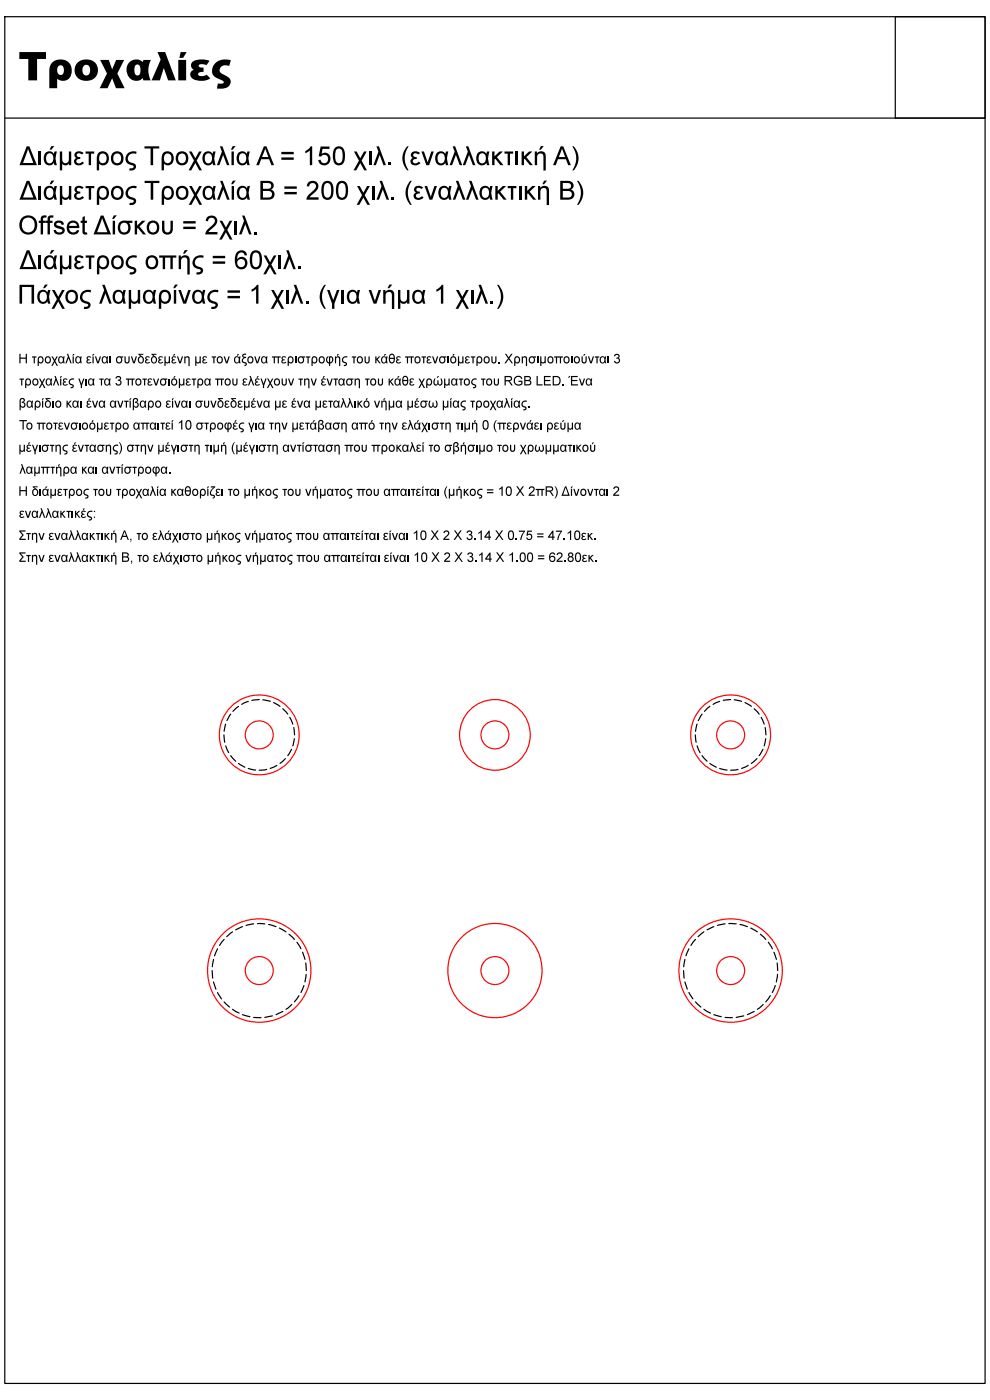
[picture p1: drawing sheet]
<svg xmlns="http://www.w3.org/2000/svg" width="210mm" height="297mm" viewBox="0 0 210 297" stroke-linecap="round" stroke-linejoin="round" font-family="sans-serif">
<g fill="none" stroke="#000" stroke-width=".25">
<path d="M1 3.5h208v290h-208zM189.9 3.5h19.1v21.6h-19.1zM1 25.1h208M47.5 155.9l.2 1.6M47.9 153.6l-.4 1.5M47.9 158.2l.6 1.5M48.9 151.5l-.8 1.4M50.6 149.8l-1.2 1.1M52.7 148.8l-1.4 .6M55 148.4l-1.6 .2M55.8 148.5l1.5 .3M58 149l1.4 .8"/>
<path d="M60 150.4l1 1.1M61.5 152.2l.6 1.4M61.8 159l-.8 1.3M62.3 154.3l.2 1.6M62.4 156.7l-.3 1.5M147.5 155.9l.2 1.6M147.9 153.6l-.4 1.5M147.9 158.2l.6 1.5M148.9 151.5l-.8 1.4M150.6 149.8l-1.2 1.1M152.7 148.8l-1.4 .6M155 148.4l-1.6 .2"/>
<path d="M155.7 148.5l1.6 .3M158 149l1.4 .8M160 150.4l1 1.1M161.5 152.2l.6 1.4M161.8 159l-.8 1.3M162.3 154.3l.2 1.6M162.4 156.7l-.3 1.5M48.9 160.3l1.1 1.2M50.6 162l1.3 .8M52.7 163l1.5 .4M56.6 163.2l-1.6 .2M58.7 162.4l-1.4 .6"/>
<path d="M60.5 160.9l-1.1 1.1M148.9 160.3l1.1 1.2M150.6 162l1.3 .8M152.7 163l1.5 .4M156.5 163.2l-1.5 .2M158.7 162.4l-1.4 .6M160.6 160.9l-1.2 1.1M47.5 199.3l-.9 1.3M49.3 197.7l-1.2 1M51.4 196.6l-1.4 .7M53.8 196l-1.6 .3M54.6 196h1.6"/>
<path d="M57 196.1l1.5 .5M59.3 196.9l1.4 .8M61.3 198.2l1.1 1.1M63 199.9l.8 1.4M147.5 199.3l-.9 1.3M149.3 197.7l-1.2 1M151.4 196.6l-1.4 .7M153.8 196l-1.6 .3M154.6 196h1.6M157 196.1l1.5 .5M159.3 196.9l1.4 .8M161.3 198.2l1.1 1.1"/>
<path d="M163 199.9l.8 1.4M45 205.9l.1 1.6M45.3 203.5l-.3 1.6M45.3 208.3l.5 1.5M46.1 201.3l-.6 1.5M46.1 210.6l.9 1.3M47.5 212.5l1.2 1.1M49.3 214.1l1.4 .8M51.4 215.3l1.6 .4M53.8 215.8l1.6 .1M57.8 215.5l-1.6 .3M60 214.6l-1.5 .7"/>
<path d="M61.9 213.1l-1.2 1M63.4 211.2l-1 1.3M64.2 202l.5 1.5M64.5 209.1l-.7 1.5M64.9 204.3l.1 1.6M64.9 206.7l-.2 1.6M145 205.9l.1 1.6M145.3 203.5l-.3 1.6M145.3 208.3l.5 1.5M146.1 201.3l-.6 1.5M146.1 210.6l.9 1.3M147.5 212.5l1.2 1.1"/>
<path d="M149.3 214.1l1.4 .8M151.4 215.3l1.6 .4M153.8 215.8l1.6 .1M157.8 215.5l-1.6 .3M160 214.6l-1.5 .7M161.9 213.1l-1.2 1M163.4 211.2l-1 1.3M164.2 202l.5 1.5M164.5 209.1l-.7 1.5M164.8 204.3l.2 1.6M164.9 206.7l-.2 1.6"/>
</g>
<g fill="#000">
<path d="M4.1 11h5.7v1.5h-1.9v4.5h-1.9v-4.5h-1.9zM21.2 12.7h1.9l.7 2 .8-2h1.7l-1.4 2.9 1.5 3.1h-1.8l-.8-2.1-1 2.1h-1.7l1.6-3.1zM33.4 11h1.6l2.3 6h-1.6l-1-2.6-.8 2.6h-1.7l1.9-4.4zM40.9 13.1a4.1 4.1 0 0 1 3.5-.2l-.6 .9-.7-.2a.72 .72 0 0 0-1 .3l.3 .3 .8 .1v.9l-1.1 .3a.35 .35 0 0 0 .1 .6h.9l.7-.3 .8 .8a3.5 3.5 0 0 1-4.1-.3 1.03 1.03 0 0 1 .6-1.5 1 1 0 0 1-.2-1.7zM45.7 13.3a3.4 3.4 0 0 1 3.3-.5l-.4 1.2a1.3 1.3 0 0 0-2 1.1 3.5 3.5 0 0 0 1.7 1.2 1.37 1.37 0 0 1 .5 1.7 1.37 1.37 0 0 1-1.5 .8h-1.3l.2-1.1h1l.3-.2a2.97 2.97 0 0 0-1.7-1.1 1.86 1.86 0 0 1-.1-3.1zM8.2 32.1h.5v2.9h-.5zM12.7 32.1h.5v1.6a.72 .72 0 0 0 .7 .9 .72 .72 0 0 0 .7-.9v-1.6h.5v2.9h-.5v-.3a.83 .83 0 0 1-1.4 0v1.4h-.5zM12.7 39.5h.5v1.6a.72 .72 0 0 0 .7 .8 .72 .72 0 0 0 .7-.8v-1.6h.5v2.9h-.5v-.4a.83 .83 0 0 1-1.4 0v1.5h-.5zM16 32.3l.5-.2 .8 .1 .4 .3-.3 .3a.56 .56 0 0 0-.7-.3 .56 .56 0 0 0-.4 .6l.3 .2h.4v.4a.52 .52 0 0 0-.8 .4 .52 .52 0 0 0 .8 .5l.5-.3 .3 .3a1.11 1.11 0 0 1-1.3 .5 1.11 1.11 0 0 1-.8-1.2l.5-.4a.7 .7 0 0 1-.2-1.2zM16 39.7l.5-.3 .8 .1 .4 .3-.3 .3a.56 .56 0 0 0-.7-.3 .56 .56 0 0 0-.4 .6l.3 .2h.4v.5a.52 .52 0 0 0-.8 .4 .52 .52 0 0 0 .8 .4l.5-.3 .3 .3a1.11 1.11 0 0 1-1.3 .5 1.11 1.11 0 0 1-.7-1.2l.4-.4a.7 .7 0 0 1-.2-1.1zM18.1 32.1h1.9v.5h-.7v2.4h-.5v-2.4h-.7zM18.2 39.5h1.8v.4h-.7v2.5h-.5v-2.5h-.6z"/>
<path d="M27.1 32.6l.5-.4 .7-.1 .7 .1-.1 .5a1.11 1.11 0 0 0-1.5 .2 1.11 1.11 0 0 0 0 1.4 1.58 1.58 0 0 1 1.5 1 1.07 1.07 0 0 1-1.5 .8l.1-.4h.5a.37 .37 0 0 0 .3-.5 .37 .37 0 0 0-.5-.2 1.37 1.37 0 0 1-1.2-1 1.37 1.37 0 0 1 .5-1.4zM27.1 39.9l.5-.4 .7-.1 .7 .1-.1 .5a1.11 1.11 0 0 0-1.4 .2 1.11 1.11 0 0 0 0 1.4 1.58 1.58 0 0 1 1.4 1.1 1.07 1.07 0 0 1-1.5 .8l.1-.5h.6a.37 .37 0 0 0 .2-.5 .37 .37 0 0 0-.5-.2 1.37 1.37 0 0 1-1.1-.9 1.37 1.37 0 0 1 .4-1.5zM30.6 31h3.2v.5h-1.3v3.5h-.6v-3.5h-1.3zM40.1 32.1h.6l.7 1.5 .8-1.5h.6l-1.1 2 1.1 2h-.5l-.9-1.5-.8 1.5h-.6l1.1-2zM40.1 39.5h.6l.8 1.4 .8-1.4h.5l-1.1 1.9 1.2 2.1h-.6l-.8-1.6-.9 1.6h-.6l1.2-2.1zM46.6 31h.6l1.5 4h-.6l-.8-2.1-.8 2.1h-.5l1.1-2.8zM64.8 32l.7-.4 .4-.6h.3v4h-.5v-3.1l-.9 .6zM68 31.1h1.9v.5h-1.5l-.2 1.1a1.29 1.29 0 0 1 1.9 .6 1.29 1.29 0 0 1-1 1.8h-.3a1.19 1.19 0 0 1-1.3-1.2h.5a.84 .84 0 0 0 1.2 .6 .84 .84 0 0 0 .3-1.2 .83 .83 0 0 0-1.4-.1l-.5-.1zM75.1 32.1h.5l.8 1.5 .8-1.5h.6l-1.1 2 1.1 2h-.5l-.9-1.5-.8 1.5h-.6l1.1-2zM75.7 39.5h.6l.8 1.4 .8-1.4h.5l-1 1.9 1.1 2.1h-.6l-.8-1.6-.9 1.6h-.5l1.1-2.1zM78.3 32.1h.5v2.9h-.5zM79.8 31h.6l1.5 4h-.6l-.8-2.1-.8 2.1h-.5l1.1-2.8z"/>
<path d="M82.4 34.5h.5v.5h-.5zM86.4 31h.3l-.5 .8a4.3 4.3 0 0 0 .5 4.3 1.13 1.13 0 0 1-.9-.8 3.7 3.7 0 0 1 .6-4.3zM87.4 32.3l.4-.2 .9 .1 .4 .3-.3 .3a.56 .56 0 0 0-.7-.3 .56 .56 0 0 0-.4 .6l.2 .2h.5v.4a.52 .52 0 0 0-.8 .4 .52 .52 0 0 0 .8 .5l.4-.3 .4 .3a1.11 1.11 0 0 1-1.3 .5 1.11 1.11 0 0 1-.8-1.2l.5-.4a.7 .7 0 0 1-.2-1.2zM88.1 39.7l.4-.3 .8 .1 .5 .3-.4 .3a.56 .56 0 0 0-.6-.3 .56 .56 0 0 0-.5 .6l.3 .2h.5v.5a.52 .52 0 0 0-.9 .4 .52 .52 0 0 0 .8 .4l.5-.3 .4 .3a1.11 1.11 0 0 1-1.4 .5 1.11 1.11 0 0 1-.7-1.2l.4-.4a.7 .7 0 0 1-.1-1.1zM89.4 32.1h.5l.8 2.4 .8-2.4h.5l-1 2.9h-.6zM96 31h.5l1.5 4h-.5l-.8-2.1-.8 2.1h-.5l1-2.8zM98.8 31h.5l1.5 4h-.5l-.8-2.1-.8 2.1h-.5l1-2.8zM104.4 32.1h.5v1.1l1.1-1.1h.7l-1.3 1.2 1.4 1.7h-.6l-1.1-1.3-.2 .1v1.2h-.5zM105.1 39.5h.5v1l1.1-1h.7l-1.3 1.2 1.4 1.7h-.7l-1.1-1.4-.1 .2v1.2h-.5zM107 32.1h1.9v.5h-.7v2.4h-.5v-2.4h-.7zM107.7 39.5h1.8v.4h-.6v2.5h-.5v-2.5h-.7zM109.4 32.1h.5v2.9h-.5z"/>
<path d="M110.6 32.1h.5v1.1l1.1-1.1h.7l-1.2 1.2 1.3 1.7h-.6l-1.1-1.3-.2 .1v1.2h-.5zM111.3 39.5h.5v1l1.1-1h.7l-1.2 1.2 1.3 1.7h-.6l-1.1-1.4-.2 .2v1.2h-.5zM121.4 31h.3a3.7 3.7 0 0 1 0 5.1h-.3a4.3 4.3 0 0 0 0-5.1zM8.2 39.5h.5v2.9h-.5zM8.2 54.2h.5v2.9h-.5zM8.8 45.9l.4-.2h.7l-.1 .5h-.5l-.1 .2-.1 .4h.6v.5h-.6v2.4h-.5v-2.4h-.4v-.5h.4zM10.2 45.9l.5-.2h.7l-.1 .5h-.5l-.2 .2v.4h.5v.5h-.5v2.4h-.5v-2.4h-.4v-.5h.4zM11.6 47.1a1.14 1.14 0 0 1 2 .5l-.5 .1a.54 .54 0 0 0-.6-.5 .54 .54 0 0 0-.5 .5l.3 .2a1.64 1.64 0 0 1 1.4 .8 1.19 1.19 0 0 1-1.1 1.1 1.19 1.19 0 0 1-1.2-1h.5a.74 .74 0 0 0 .6 .5 .74 .74 0 0 0 .7-.4l-.3-.3a1.31 1.31 0 0 1-1.4-1.2zM12.7 54.2h.5v1.6a.72 .72 0 0 0 .7 .9 .72 .72 0 0 0 .7-.9v-1.6h.5v2.9h-.5v-.4a.83 .83 0 0 1-1.4 .1v1.4h-.5zM16 54.4l.5-.2h.8l.5 .3-.4 .3a.56 .56 0 0 0-.6-.3 .56 .56 0 0 0-.5 .6l.3 .2 .5 .1v.4a.52 .52 0 0 0-.9 .4 .52 .52 0 0 0 .8 .5l.5-.4 .4 .3a1.11 1.11 0 0 1-1.4 .6 1.11 1.11 0 0 1-.7-1.2l.4-.4a.7 .7 0 0 1-.2-1.2zM17.5 46.1l.5-.3v1h.4v.5h-.4v1.6a.31 .31 0 0 0 .1 .4 .31 .31 0 0 0 .3 0l.1 .4a.71 .71 0 0 1-.8 0 .71 .71 0 0 1-.2-.8v-1.6h-.4v-.5h.4zM18.2 54.2h1.8v.5h-.6v2.4h-.5v-2.4h-.7z"/>
<path d="M28.6 46.8h.5v1.1l1.1-1.1h.7l-1.3 1.2 1.4 1.7h-.7l-1.1-1.3-.1 .1v1.2h-.5zM27.1 54.6l.6-.3 .7-.2 .6 .2-.1 .4a1.11 1.11 0 0 0-1.4 .2 1.11 1.11 0 0 0 0 1.5 1.59 1.59 0 0 1 1.4 1 1.07 1.07 0 0 1-1.4 .8l.1-.5h.5a.37 .37 0 0 0 .3-.4 .37 .37 0 0 0-.5-.2 1.37 1.37 0 0 1-1.2-1 1.37 1.37 0 0 1 .4-1.5zM30.7 38.4h3.1v.4h-1.3v3.6h-.5v-3.6h-1.3zM34.4 46.8h.5v1.7a.67 .67 0 0 0 .6 .8 .67 .67 0 0 0 .7-.8v-1.7h.5v1.7a1.15 1.15 0 0 1-1.2 1.3 1.15 1.15 0 0 1-1.1-1.3zM33.8 54.2h3.6v.5h-.8v2.4h-.5v-2.4h-1.1v2.4h-.5v-2.4h-.7zM41.3 54.6l.5-.3 .8-.2 .6 .2-.1 .4a1.11 1.11 0 0 0-1.4 .2 1.11 1.11 0 0 0 0 1.5 1.59 1.59 0 0 1 1.4 1 1.07 1.07 0 0 1-1.5 .8l.1-.5h.6a.37 .37 0 0 0 .2-.4 .37 .37 0 0 0-.5-.2 1.37 1.37 0 0 1-1.1-1 1.37 1.37 0 0 1 .4-1.5zM44 46a1.25 1.25 0 0 1 1.9 .2 1.25 1.25 0 0 1-.4 1.8l-1.3 1.2h1.9v.5h-2.6a2.9 2.9 0 0 1 1.5-1.9 .81 .81 0 0 0 .6-.9 .81 .81 0 0 0-.7-.7l-.6 .2-.2 .6-.5-.1zM46.6 46.8h.5l.8 1.5 .8-1.5h.6l-1.1 2 1.1 2h-.5l-.9-1.5-.8 1.5h-.6l1.1-2zM46.7 38.4h.5l1.5 4h-.5l-.8-2.2-.8 2.2h-.6l1.1-2.9zM49.8 46.8h.5v2.9h-.5zM51.3 45.7h.6l1.5 4h-.6l-.8-2.1-.8 2.1h-.5l1.1-2.8zM53.9 49.2h.5v.5h-.5z"/>
<path d="M55.9 54.2h.6l.8 1.4 .8-1.4h.5l-1 1.9 1.1 2.1h-.6l-.8-1.6-.9 1.6h-.6l1.2-2.1zM59.1 54.2h.5v2.9h-.5zM60.7 53.1h.5l1.5 4h-.5l-.8-2.2-.8 2.2h-.5l1-2.9zM63.3 56.6h.5v.5h-.5zM65.5 38.7a1.25 1.25 0 0 1 1.8 .1 1.25 1.25 0 0 1-.3 1.8l-1.3 1.3h1.9v.5h-2.6a2.9 2.9 0 0 1 1.5-2 .81 .81 0 0 0 .5-.9 .81 .81 0 0 0-.7-.7l-.5 .2-.2 .6-.5-.1zM78.9 39.5h.5v2.9h-.5zM80.5 38.4h.5l1.5 4h-.5l-.8-2.2-.8 2.2h-.5l1-2.9zM83.1 41.9h.5v.5h-.5zM87 38.4h.3l-.4 .8a4.3 4.3 0 0 0 .4 4.3 1.13 1.13 0 0 1-.8-.9 3.7 3.7 0 0 1 .5-4.2zM90.1 39.5h.5l.8 2.3 .8-2.3h.5l-1 2.9h-.6zM96.7 38.4h.5l1.5 4h-.5l-.8-2.2-.8 2.2h-.6l1.1-2.9zM99.5 38.4h.5l1.5 4h-.5l-.8-2.2-.8 2.2h-.6l1.1-2.9z"/>
<path d="M110.1 39.5h.5v2.9h-.5zM122.4 38.4h.3a3.7 3.7 0 0 1 0 5.1h-.3a4.3 4.3 0 0 0 0-5.1zM4.1 75.1h.3v.8h1.1v-.8h.2v2h-.2v-1h-1.1v1h-.3zM4.1 60.4h3.1v4h-.5v-3.5h-2v3.5h-.6zM6.8 75.6h.9v.3h-.3v1.2h-.3v-1.2h-.3zM10.9 75.6h.3l.4 .7 .4-.7h.3l-.6 1 .6 1h-.3l-.4-.8-.4 .8h-.3l.5-1zM11 61.5h.6l.8 1.4 .8-1.4h.5l-1.1 2 1.2 2h-.6l-.8-1.5-.9 1.5h-.6l1.2-2zM14.2 75.1h.3l.7 2h-.3l-.4-1.1-.4 1.1h-.2l.5-1.5zM17.4 62l.6-.4 .7-.1 .6 .1-.1 .4a1.11 1.11 0 0 0-1.4 .2 1.11 1.11 0 0 0 0 1.5 1.59 1.59 0 0 1 1.4 1 1.07 1.07 0 0 1-1.4 .8l.1-.4h.5a.37 .37 0 0 0 .3-.5 .37 .37 0 0 0-.5-.2 1.37 1.37 0 0 1-1.2-1 1.37 1.37 0 0 1 .4-1.4zM18.5 75.7l.4-.1 .5 .2-.2 .1-.5-.1a.28 .28 0 0 0 0 .4 .28 .28 0 0 0 .3 0v.2l-.2 .1a.25 .25 0 0 0-.2 .3 .25 .25 0 0 0 .4 .1l.2-.2 .2 .2a.54 .54 0 0 1-.7 .2 .54 .54 0 0 1-.3-.7l.2-.1a.39 .39 0 0 1-.1-.6zM20.1 75.6h.3l.4 1.2 .4-1.2h.2l-.5 1.5h-.3zM21.7 60.4h.5l1.5 4h-.5l-.8-2.1-.8 2.1h-.6l1.1-2.9z"/>
<path d="M23.2 75.6h.3v1.5h-.3zM26.4 75.6h.3v1a.3 .3 0 0 0 .4 .2 .3 .3 0 0 0 .1-.4v-.8h.3v.9a.56 .56 0 0 1-.5 .6 .56 .56 0 0 1-.6-.6zM27.8 75.6h.2l.4 1.2 .4-1.2h.3l-.5 1.5h-.4zM27.3 61.5h.5v1.6a.72 .72 0 0 0 .7 .9 .72 .72 0 0 0 .7-.9v-1.6h.5v2.9h-.5v-.4a.83 .83 0 0 1-1.4 .1v1.4h-.5zM30.9 75.7l.4-.1 .5 .2-.2 .1-.5-.1a.28 .28 0 0 0 0 .4 .28 .28 0 0 0 .4 0v.2l-.3 .1a.25 .25 0 0 0-.2 .3 .25 .25 0 0 0 .4 .1l.3-.2 .1 .2a.54 .54 0 0 1-.7 .2 .54 .54 0 0 1-.2-.7l.1-.1a.39 .39 0 0 1-.1-.6zM33.7 75.7l.4-.1 .5 .2-.2 .1-.5-.1a.28 .28 0 0 0 0 .4 .28 .28 0 0 0 .3 0v.2l-.2 .1a.25 .25 0 0 0-.2 .3 .25 .25 0 0 0 .4 .1l.2-.2 .2 .2a.54 .54 0 0 1-.7 .2 .54 .54 0 0 1-.3-.7l.2-.1a.39 .39 0 0 1-.1-.6zM34.9 75.6h.2v.9a.33 .33 0 0 0 .4 .4 .33 .33 0 0 0 .3-.4v-.9h.3v1.5h-.3v-.2a.37 .37 0 0 1-.3 .2 .37 .37 0 0 1-.4-.2v.7h-.2zM37.5 75.6h.3l.4 1.2 .4-1.2h.2l-.4 1.5h-.4zM37.8 61.5h.6l.7 2.3 .8-2.3h.6l-1 2.9h-.6zM39.1 75.6h.2v.2a.5 .5 0 0 1 .6-.2 .5 .5 0 0 1 .3 .6v1.5h-.2l-.1-1.8h-.5l-.1 1.2h-.2zM41.4 75.6h.3v.9a.33 .33 0 0 0 .3 .4 .33 .33 0 0 0 .3-.4v-.9h.3v1.5h-.3v-.2a.37 .37 0 0 1-.3 .2 .37 .37 0 0 1-.3-.2v.7h-.3zM43.1 75.7l.3-.1 .5 .2-.1 .1-.6-.1a.28 .28 0 0 0 .1 .4 .28 .28 0 0 0 .3 0v.2l-.3 .1a.25 .25 0 0 0-.1 .3 .25 .25 0 0 0 .4 .1l.2-.2 .2 .2a.54 .54 0 0 1-.7 .2 .54 .54 0 0 1-.3-.7l.1-.1a.39 .39 0 0 1 0-.6z"/>
<path d="M44.9 75.6h.9v.3h-.3v1.2h-.3v-1.2h-.3zM44.4 62l.6-.4 .7-.1 .6 .1-.1 .4a1.11 1.11 0 0 0-1.4 .2 1.11 1.11 0 0 0 0 1.5 1.59 1.59 0 0 1 1.4 1 1.07 1.07 0 0 1-1.4 .8l.1-.4h.5a.37 .37 0 0 0 .3-.5 .37 .37 0 0 0-.5-.2 1.37 1.37 0 0 1-1.2-1 1.37 1.37 0 0 1 .4-1.4zM47.4 75.6h.3l.4 1.2 .4-1.2h.2l-.4 1.5h-.4zM51.5 75.1l.7-.1v.3h-.5l-.1 .2 .2 .2h.4v.2a.5 .5 0 0 0-.7 .5 .5 .5 0 0 0 .7 .5 .44 .44 0 0 1 .1 .5 .44 .44 0 0 1-.5 .3l.3-.4v-.2a.65 .65 0 0 1-.8-.4 .65 .65 0 0 1 .4-.8l-.3-.3zM53.9 75.6h.3l.4 1.2 .4-1.2h.2l-.4 1.5h-.4zM53.4 61.4l.7-.4 .4-.6h.3v4h-.5v-3.1l-.9 .6zM57.5 61.5h.6l.8 1.4 .8-1.4h.5l-1.1 2 1.2 2h-.6l-.8-1.5-.9 1.5h-.6l1.2-2zM57.7 75.6h1.8v.3h-.3v1.2h-.3v-1.2h-.6v1.2h-.2v-1.2h-.4zM60.7 61.5h.5v2.9h-.5zM59.8 75.7l.4-.1 .5 .2-.2 .1-.5-.1a.28 .28 0 0 0 .1 .4 .28 .28 0 0 0 .3 0v.2l-.3 .1a.25 .25 0 0 0-.1 .3 .25 .25 0 0 0 .3 .1l.3-.2 .2 .2a.54 .54 0 0 1-.8 .2 .54 .54 0 0 1-.2-.7l.1-.1a.39 .39 0 0 1-.1-.6zM62.6 75.6h.2v1.5h-.2zM62.3 60.4h.5l1.5 4h-.5l-.8-2.1-.8 2.1h-.6l1.1-2.9z"/>
<path d="M64.9 63.9h.5v.5h-.5zM64.9 75.6h.9v.3h-.3v1.2h-.3v-1.2h-.3zM68.8 60.4h.3l-.4 .8a4.2 4.2 0 0 0 .4 4.3 1.13 1.13 0 0 1-.8-.8 3.7 3.7 0 0 1 .5-4.3zM69.4 61.5h.5l.8 2.2 .8-2.2h.5l-1.1 2.9v1.1h-.5v-1.1zM72.5 61.5h.5v2.9h-.5zM72.8 75.8l.6-.2h.3l-.1 .3a.56 .56 0 0 0-.8 .3 .56 .56 0 0 0 .6 .7 .47 .47 0 0 1 .1 .6 .47 .47 0 0 1-.6 .1l.1-.2a.23 .23 0 0 0 .3 0 .23 .23 0 0 0 0-.3 .76 .76 0 0 1-.7-.4 .76 .76 0 0 1 .2-.9zM74.6 75.6h1v.3h-.4v1.2h-.2v-1.2h-.4zM77.3 75.6h.3v1a.3 .3 0 0 0 .4 .2 .3 .3 0 0 0 .2-.4v-.8h.2v.9a.56 .56 0 0 1-.5 .6 .56 .56 0 0 1-.6-.6zM78.2 61.5h.5l.8 2.3 .8-2.3h.5l-1 2.9h-.6zM79.6 75.6h.3v.5l.5-.5h.3l-.6 .6 .7 .9h-.3l-.6-.7v.7h-.3zM84.2 75.7l.3-.1 .5 .2-.1 .1-.6-.1a.28 .28 0 0 0 .1 .4 .28 .28 0 0 0 .3 0v.2l-.3 .1a.25 .25 0 0 0-.1 .3 .25 .25 0 0 0 .4 .1l.2-.2 .2 .2a.54 .54 0 0 1-.7 .2 .54 .54 0 0 1-.3-.7l.1-.1a.39 .39 0 0 1 0-.6zM85.9 75.6h1.9v.3h-.4v1.2h-.3v-1.2h-.5v1.2h-.3v-1.2h-.4z"/>
<path d="M84.4 61.5h.5v1.6a.72 .72 0 0 0 .7 .9 .72 .72 0 0 0 .7-.9v-1.6h.5v2.9h-.5v-.4a.83 .83 0 0 1-1.4 .1v1.4h-.5zM89.4 75.6h.9v.3h-.3v1.2h-.2v-1.2h-.4zM90.6 75.7l.4-.1 .5 .2-.1 .1-.6-.1a.28 .28 0 0 0 .1 .4 .28 .28 0 0 0 .3 0v.2l-.3 .1a.25 .25 0 0 0-.1 .3 .25 .25 0 0 0 .3 .1l.3-.2 .2 .2a.54 .54 0 0 1-.7 .2 .54 .54 0 0 1-.3-.7l.1-.1a.39 .39 0 0 1-.1-.6zM91.7 75.6h.2l.4 1.2 .4-1.2h.3l-.5 1.5h-.4zM92.6 61.4l.7-.4 .4-.6h.3v4h-.5v-3.1l-.9 .6zM94.9 75.6h.3v1.5h-.3zM96.7 61.5h.6l.8 1.4 .8-1.4h.5l-1.1 2 1.2 2h-.6l-.8-1.5-.9 1.5h-.6l1.2-2zM97.1 75.6h.3v.9a.33 .33 0 0 0 .3 .4 .33 .33 0 0 0 .4-.4v-.9h.2v1.5h-.2v-.2a.37 .37 0 0 1-.4 .2 .37 .37 0 0 1-.3-.2v.7h-.3zM98.8 75.7l.4-.1 .5 .2-.2 .1-.5-.1a.28 .28 0 0 0 0 .4 .28 .28 0 0 0 .3 0v.2l-.2 .1a.25 .25 0 0 0-.2 .3 .25 .25 0 0 0 .4 .1l.2-.2 .2 .2a.54 .54 0 0 1-.7 .2 .54 .54 0 0 1-.3-.7l.2-.1a.39 .39 0 0 1-.1-.6zM99.9 61.5h.5v2.9h-.5zM99.9 75.6h.9v.3h-.3v1.2h-.3v-1.2h-.3zM101.5 60.4h.5l1.5 4h-.5l-.8-2.1-.8 2.1h-.5l1-2.9z"/>
<path d="M104.1 63.9h.5v.5h-.5zM104.2 75.6h.3v1a.3 .3 0 0 0 .4 .2 .3 .3 0 0 0 .2-.4v-.8h.2v.9a.56 .56 0 0 1-.5 .6 .56 .56 0 0 1-.6-.6zM105.4 60.4h.4a3.7 3.7 0 0 1 0 5.1h-.4a4.3 4.3 0 0 0 0-5.1zM105.8 76.8h.2v.3h-.2zM107.1 75.1h.3l.5 .7 .5-.7h.3l-.6 .9 .7 1.1h-.3l-.6-.9-.6 .9h-.3l.8-1.1zM110.7 75.6h.2v.2a.5 .5 0 0 1 .6-.2 .5 .5 0 0 1 .3 .6v1.5h-.2l-.1-1.8h-.5l-.1 1.2h-.2zM113.9 75.6h.3v1.5h-.3zM114.6 75.6h.2l.1 .9a.33 .33 0 0 0 .3 .4 .33 .33 0 0 0 .3-.4v-.9h.3v1.5h-.3v-.2a.37 .37 0 0 1-.3 .2 .37 .37 0 0 1-.4-.2v.7h-.2zM117.5 75.6h1.9v.3h-.4v1.2h-.2v-1.2h-.6v1.2h-.3v-1.2h-.4zM121.1 75.6h.3v1.5h-.3zM124.7 75.6h.3l.4 1.2 .3-1.2h.3l-.5 1.5h-.3zM126.2 75.6h.9v.3h-.3v1.2h-.3v-1.2h-.3z"/>
<path d="M128.9 75.6h.2v1.5h-.2zM130.4 75.2a.53 .53 0 0 1 .8 0 .53 .53 0 0 1 0 .7 .64 .64 0 0 1 0 1.1 .64 .64 0 0 1-1-.4l.3-.1a.4 .4 0 0 0 .5 .4 .4 .4 0 0 0 .3-.5 .4 .4 0 0 0-.6-.3v-.2a.32 .32 0 0 0 .5-.2 .32 .32 0 0 0-.2-.4 .32 .32 0 0 0-.4 .1l-.1 .2h-.3zM4.1 80.3h1v.3h-.4v1.2h-.2v-1.2h-.4zM4.1 89.1h1.6v.3h-.7v1.7h-.2v-1.7h-.7zM4.5 98.5h.2l.8 2h-.3l-.4-1.1-.4 1.1h-.3l.6-1.5zM4.1 94.4h.3v.8a.33 .33 0 0 0 .3 .4 .33 .33 0 0 0 .3-.3v-.9h.3v1.4h-.3v-.2a.37 .37 0 0 1-.3 .3 .37 .37 0 0 1-.3-.2v.7h-.3zM6.8 94.4h.2l.4 1 .4-1h.3l-.5 1.4v.6h-.3v-.6zM8.3 80.3h.2l.4 .7 .4-.7h.3l-.5 1 .6 1h-.3l-.5-.8-.4 .8h-.3l.6-1zM8.3 94.4h.2v1.4h-.2zM7.3 99h.2v.9a.33 .33 0 0 0 .3 .4 .33 .33 0 0 0 .4-.4v-.9h.2v1.5h-.2v-.2a.37 .37 0 0 1-.3 .2 .37 .37 0 0 1-.4-.2v.7h-.2zM7.8 89.7h1.9v.2h-.4v1.2h-.3v-1.2h-.6v1.2h-.2v-1.2h-.4zM8.7 99h1.8v.3h-.3v1.2h-.3v-1.2h-.6v1.2h-.2v-1.2h-.4z"/>
<path d="M11.1 85h.3v1.5h-.3zM10.6 94.4h.9v.2h-.3v1.2h-.3v-1.2h-.3zM10.7 99h.9v.3h-.3v1.2h-.3v-1.2h-.3zM11.8 94.4h.2v.2a.5 .5 0 0 1 .6-.3 .5 .5 0 0 1 .3 .6v1.5h-.2l-.1-1.7h-.5l-.1 1.1h-.2zM11.5 79.8h.3l.8 2h-.3l-.4-1.1-.4 1.1h-.3l.6-1.5zM11.3 89.7h.9v.2h-.3v1.2h-.3v-1.2h-.3zM12.5 89.8l.4-.2 .5 .2-.2 .2-.5-.1a.28 .28 0 0 0 0 .3 .28 .28 0 0 0 .4 .1v.2h-.3a.25 .25 0 0 0-.2 .4 .25 .25 0 0 0 .4 0l.3-.1 .2 .1a.54 .54 0 0 1-.8 .3 .54 .54 0 0 1-.2-.7l.1-.1a.39 .39 0 0 1-.1-.6zM13.5 89.7h.3l.4 1.1 .4-1.1h.2l-.4 1.4h-.4zM14.1 85h.3v.5l.5-.5h.3l-.6 .6 .7 .9h-.3l-.6-.7v.7h-.3zM13.5 80.4l.4-.1 .5 .2-.2 .1-.5-.1a.28 .28 0 0 0 0 .4 .28 .28 0 0 0 .3 0v.2l-.2 .1a.25 .25 0 0 0-.2 .3 .25 .25 0 0 0 .4 .1l.2-.2 .2 .2a.54 .54 0 0 1-.7 .2 .54 .54 0 0 1-.3-.7l.2-.1a.39 .39 0 0 1-.1-.6zM13.5 94.6l.6-.3 .3 .1v.2a.56 .56 0 0 0-.9 .4 .56 .56 0 0 0 .7 .6 .47 .47 0 0 1 0 .7 .47 .47 0 0 1-.6 .1l.1-.2a.23 .23 0 0 0 .3 0 .23 .23 0 0 0 0-.3 .76 .76 0 0 1-.7-.5 .76 .76 0 0 1 .2-.8zM14.8 80.5l.6-.2h.3v.3a.56 .56 0 0 0-.9 .3 .56 .56 0 0 0 .7 .7 .47 .47 0 0 1 .1 .6 .47 .47 0 0 1-.7 .1l.1-.2a.23 .23 0 0 0 .3 0 .23 .23 0 0 0 .1-.3 .76 .76 0 0 1-.8-.4 .76 .76 0 0 1 .2-.9z"/>
<path d="M16.6 80.3h.3l.4 1.1 .4-1.1h.2l-.5 1.5v.5h-.3v-.5zM16.8 89.7h.2v1.4h-.2zM16.5 94.4h.3l.3 1.1 .4-1.1h.3l-.5 1.4h-.3zM17 85h.3v1.5h-.3zM17.4 99h.3v.5l.5-.5h.3l-.6 .6 .7 .9h-.3l-.6-.7v.7h-.3zM18.1 80.3h.3v1.5h-.3zM18 94.4h.9v.2h-.3v1.2h-.3v-1.2h-.3zM19.5 85h.3l.4 1.2 .4-1.2h.2l-.5 1.5h-.3zM21.1 80.3h.9v.3h-.3v1.2h-.3v-1.2h-.3zM20.6 89.7h.2v.9a.33 .33 0 0 0 .4 .3 .33 .33 0 0 0 .3-.3v-.9h.3v1.4h-.3v-.2a.37 .37 0 0 1-.3 .3 .37 .37 0 0 1-.4-.2v.7h-.2zM22.4 94.4h.2v.2a.5 .5 0 0 1 .7-.3 .5 .5 0 0 1 .3 .6v1.5h-.3v-1.7h-.5l-.1 1.1h-.3zM22.2 89.8l.4-.2 .5 .2-.2 .2-.5-.1a.28 .28 0 0 0 0 .3 .28 .28 0 0 0 .4 .1v.2h-.3a.25 .25 0 0 0-.2 .4 .25 .25 0 0 0 .4 0l.3-.1 .1 .1a.54 .54 0 0 1-.7 .3 .54 .54 0 0 1-.2-.7l.1-.1a.39 .39 0 0 1-.1-.6z"/>
<path d="M23.3 89.7h.9v.2h-.3v1.2h-.3v-1.2h-.3zM24.7 79.9a.53 .53 0 0 1 .8 0 .53 .53 0 0 1-.1 .7 .64 .64 0 0 1 .1 1.1 .64 .64 0 0 1-1-.4l.2-.1a.4 .4 0 0 0 .5 .4 .4 .4 0 0 0 .3-.5 .4 .4 0 0 0-.5-.3v-.2a.32 .32 0 0 0 .4-.2 .32 .32 0 0 0-.1-.4 .32 .32 0 0 0-.4 .1l-.2 .2h-.2zM24.1 94.6l.7-.3 .3 .1-.1 .2a.56 .56 0 0 0-.8 .4 .56 .56 0 0 0 .6 .6 .47 .47 0 0 1 .1 .7 .47 .47 0 0 1-.6 .1v-.2a.23 .23 0 0 0 .3 0 .23 .23 0 0 0 .1-.3 .76 .76 0 0 1-.7-.5 .76 .76 0 0 1 .1-.8zM24.6 99h1v.3h-.4v1.2h-.2v-1.2h-.4zM24.9 85h.2l.4 1.2 .4-1.2h.3l-.5 1.5h-.3zM25.2 93.8a1.56 1.56 0 0 1 0 2.6 2.17 2.17 0 0 0 0-2.6zM26.4 85h.9v.3h-.4v1.2h-.2v-1.2h-.3zM26.7 80.3h1.9v.3h-.4v1.2h-.3v-1.2h-.6v1.2h-.2v-1.2h-.4zM28.1 99h.9v.3h-.3v1.2h-.3v-1.2h-.3zM28.7 94.4h.9v.2h-.3v1.2h-.3v-1.2h-.3zM29.9 94.4h.2v.2a.5 .5 0 0 1 .6-.3 .5 .5 0 0 1 .3 .6v1.5h-.3v-1.7h-.5l-.1 1.1h-.2zM29.8 89.7h1.9v.2h-.4v1.2h-.2v-1.2h-.6v1.2h-.3v-1.2h-.4z"/>
<path d="M30.2 80.3h.9v.3h-.3v1.2h-.2v-1.2h-.4zM31.2 94.4h.3l.4 1.1 .4-1.1h.2l-.4 1.4h-.4zM31.4 80.4l.4-.1 .5 .2-.2 .1-.5-.1a.28 .28 0 0 0 .1 .4 .28 .28 0 0 0 .3 0v.2l-.3 .1a.25 .25 0 0 0-.1 .3 .25 .25 0 0 0 .3 .1l.3-.2 .2 .2a.54 .54 0 0 1-.8 .2 .54 .54 0 0 1-.2-.7l.1-.1a.39 .39 0 0 1-.1-.6zM32.5 80.3h.2l.4 1.2 .4-1.2h.3l-.5 1.5h-.4zM33.5 89.7h.2v1.4h-.2zM34 89.7h1v.2h-.4v1.2h-.2v-1.2h-.4zM33.6 94.4h.2v.8a.33 .33 0 0 0 .3 .4 .33 .33 0 0 0 .4-.3v-.9h.2v1.4h-.2v-.2a.37 .37 0 0 1-.3 .3 .37 .37 0 0 1-.4-.2v.7h-.2zM35.7 80.3h.3v1.5h-.3zM35.3 89.8l.4-.2 .5 .2-.2 .2-.5-.1a.28 .28 0 0 0 0 .3 .28 .28 0 0 0 .3 .1v.2h-.2a.25 .25 0 0 0-.2 .4 .25 .25 0 0 0 .4 0l.2-.1 .2 .1a.54 .54 0 0 1-.7 .3 .54 .54 0 0 1-.3-.7l.2-.1a.39 .39 0 0 1-.1-.6zM35.3 85.1l.4-.1 .5 .2-.1 .1-.6-.1 .1 .4h.3v.2l-.3 .1a.25 .25 0 0 0-.1 .3 .25 .25 0 0 0 .3 .1l.3-.2 .2 .2a.54 .54 0 0 1-.7 .2 .54 .54 0 0 1-.3-.7l.1-.1a.39 .39 0 0 1-.1-.6zM36.2 94.4h.3l.4 1 .4-1h.2l-.5 1.4v.6h-.2v-.6zM37 85h.3l.3 1.2 .4-1.2h.3l-.5 1.5h-.3z"/>
<path d="M37.7 94.4h.3v1.4h-.3zM37.9 89.6l.8-.5v2h-.3v-1.5l-.5 .3zM37.9 80.3h.3v.9a.33 .33 0 0 0 .3 .4 .33 .33 0 0 0 .4-.4v-.9h.2v1.5h-.2v-.2a.37 .37 0 0 1-.4 .2 .37 .37 0 0 1-.3-.2v.7h-.3zM40.1 85h.3v1.5h-.3zM39.6 80.4l.4-.1 .5 .2-.2 .1-.5-.1a.28 .28 0 0 0 0 .4 .28 .28 0 0 0 .3 0v.2l-.2 .1a.25 .25 0 0 0-.2 .3 .25 .25 0 0 0 .4 .1l.2-.2 .2 .2a.54 .54 0 0 1-.7 .2 .54 .54 0 0 1-.3-.7l.2-.1a.39 .39 0 0 1-.1-.6zM40 94.4h1v.2h-.4v1.2h-.2v-1.2h-.4zM41.2 94.4h.2v.2a.5 .5 0 0 1 .7-.3 .5 .5 0 0 1 .3 .6v1.5h-.3l-.1-1.7h-.4l-.1 1.1h-.3zM40.7 80.3h.9v.3h-.3v1.2h-.3v-1.2h-.3zM43.3 85h.2l.1 1a.3 .3 0 0 0 .3 .2 .3 .3 0 0 0 .2-.4v-.8h.3v.9a.56 .56 0 0 1-.6 .6 .56 .56 0 0 1-.5-.6zM43.4 89.7h.9v.2h-.4v1.2h-.2v-1.2h-.3zM43.5 94.4h.9v.2h-.3v1.2h-.3v-1.2h-.3zM44.6 94.4h.3v1.4h-.3z"/>
<path d="M44.6 85h.3l.4 1.2 .4-1.2h.2l-.4 1.5h-.4zM45.7 80.3h1.8v.3h-.4v1.2h-.2v-1.2h-.6v1.2h-.3v-1.2h-.3zM45.3 94.4h.2v.8a.33 .33 0 0 0 .4 .4 .33 .33 0 0 0 .3-.3v-.9h.3v1.4h-.3v-.2a.37 .37 0 0 1-.3 .3 .37 .37 0 0 1-.4-.2v.7h-.2zM47.8 85.1l.4-.1 .5 .2-.2 .1-.5-.1v.4h.3v.2l-.2 .1a.25 .25 0 0 0-.2 .3 .25 .25 0 0 0 .4 .1l.2-.2 .2 .2a.54 .54 0 0 1-.7 .2 .54 .54 0 0 1-.3-.7l.2-.1a.39 .39 0 0 1-.1-.6zM49.3 80.3h.2l.1 1a.3 .3 0 0 0 .4 .2 .3 .3 0 0 0 .1-.4v-.8h.3v.9a.56 .56 0 0 1-.6 .6 .56 .56 0 0 1-.5-.6zM49.7 93.8h.1l-.2 .3a2.13 2.13 0 0 0 .2 2.3 1.68 1.68 0 0 1-.1-2.6zM50.1 94.4h.3v.8a.33 .33 0 0 0 .3 .4 .33 .33 0 0 0 .3-.3v-.9h.3v1.4h-.3v-.2a.37 .37 0 0 1-.3 .3 .37 .37 0 0 1-.3-.2v.7h-.3zM50.6 85.1l.4-.1 .5 .2-.2 .1-.5-.1v.4h.3v.2l-.2 .1a.25 .25 0 0 0-.2 .3 .25 .25 0 0 0 .4 .1l.2-.2 .2 .2a.54 .54 0 0 1-.7 .2 .54 .54 0 0 1-.3-.7l.2-.1a.39 .39 0 0 1-.1-.6zM50.9 89.9l.6-.3 .3 .1v.2a.56 .56 0 0 0-.9 .4 .56 .56 0 0 0 .7 .6 .47 .47 0 0 1 0 .7 .47 .47 0 0 1-.6 .1l.1-.2a.23 .23 0 0 0 .3 0 .23 .23 0 0 0 0-.3 .76 .76 0 0 1-.7-.5 .76 .76 0 0 1 .2-.8zM51.6 80.4l.4-.1 .5 .2-.2 .1-.5-.1a.28 .28 0 0 0 0 .4 .28 .28 0 0 0 .4 0v.2l-.3 .1a.25 .25 0 0 0-.2 .3 .25 .25 0 0 0 .4 .1l.3-.2 .1 .2a.54 .54 0 0 1-.7 .2 .54 .54 0 0 1-.3-.7l.2-.1a.39 .39 0 0 1-.1-.6zM52.7 89.7h.2l.4 1 .4-1h.3l-.5 1.4v.6h-.3v-.6zM52.8 94.4h.3l.3 1 .4-1h.3l-.5 1.4v.6h-.3v-.6z"/>
<path d="M51.8 85h.2v.9a.33 .33 0 0 0 .3 .4 .33 .33 0 0 0 .4-.4v-.9h.2v1.5h-.2v-.2a.37 .37 0 0 1-.3 .2 .37 .37 0 0 1-.4-.2v.7h-.2zM52.9 79.8h.3l.7 2h-.2l-.4-1.1-.4 1.1h-.3l.5-1.5zM54.2 89.7h.2v1.4h-.2zM54.3 94.4h.2v1.4h-.2zM54.4 85h.3l.4 1.2 .4-1.2h.2l-.5 1.5h-.3zM55.2 80.3h.3l.4 1.1 .4-1.1h.3l-.6 1.5v.5h-.2v-.5zM56.6 80.3h.3l.4 .7 .4-.7h.3l-.5 1 .5 1h-.2l-.5-.8-.4 .8h-.3l.6-1zM56.6 94.4h.9v.2h-.3v1.2h-.3v-1.2h-.3zM57.1 89.7h.9v.2h-.3v1.2h-.2v-1.2h-.4zM57.8 94.4h.2v.2a.5 .5 0 0 1 .6-.3 .5 .5 0 0 1 .3 .6v1.5h-.2l-.1-1.7h-.5l-.1 1.1h-.2zM58.3 89.7h.2v.2a.5 .5 0 0 1 .6-.3 .5 .5 0 0 1 .3 .6v1.5h-.2l-.1-1.7h-.5v1.1h-.3zM58.3 85h.3v.9a.33 .33 0 0 0 .3 .4 .33 .33 0 0 0 .4-.4v-.9h.2v1.5h-.2v-.2a.37 .37 0 0 1-.4 .2 .37 .37 0 0 1-.3-.2v.7h-.3z"/>
<path d="M59.7 80.3h.3v1a.3 .3 0 0 0 .4 .2 .3 .3 0 0 0 .2-.4v-.8h.2v.9a.56 .56 0 0 1-.5 .6 .56 .56 0 0 1-.6-.6zM59.7 89.7h.3l.3 1.1 .4-1.1h.3l-.5 1.4h-.3zM60 85.1l.4-.1 .5 .2-.2 .1-.5-.1v.4h.3v.2l-.2 .1a.25 .25 0 0 0-.2 .3 .25 .25 0 0 0 .4 .1l.2-.2 .2 .2a.54 .54 0 0 1-.7 .2 .54 .54 0 0 1-.3-.7l.2-.1a.39 .39 0 0 1-.1-.6zM61.1 80.3h.3l.3 1.2 .4-1.2h.3l-.5 1.5h-.3zM61.5 94.4h.3l.4 1.1 .4-1.1h.2l-.4 1.4h-.4zM62 89.7h.3v.9a.33 .33 0 0 0 .3 .3 .33 .33 0 0 0 .3-.3v-.9h.3v1.4h-.3v-.2a.37 .37 0 0 1-.3 .3 .37 .37 0 0 1-.3-.2v.7h-.3zM63 85h.3l.3 1.2 .4-1.2h.3l-.5 1.5h-.3zM63 94.4h.9v.2h-.3v1.2h-.2v-1.2h-.4zM63.3 80.3h1v.3h-.4v1.2h-.2v-1.2h-.4zM64.5 80.3h.2v.2a.5 .5 0 0 1 .6-.2 .5 .5 0 0 1 .3 .6v1.5h-.2l-.1-1.8h-.5v1.2h-.3zM63.6 89.8l.4-.2 .5 .2-.1 .2-.6-.1a.28 .28 0 0 0 .1 .3 .28 .28 0 0 0 .3 .1v.2h-.3a.25 .25 0 0 0-.1 .4 .25 .25 0 0 0 .3 0l.3-.1 .2 .1a.54 .54 0 0 1-.7 .3 .54 .54 0 0 1-.3-.7l.1-.1a.39 .39 0 0 1-.1-.6zM64.7 89.7h1v.2h-.4v1.2h-.2v-1.2h-.4z"/>
<path d="M65.9 80.3h.3l.4 1.2 .3-1.2h.3l-.5 1.5h-.3zM66.5 94.4h.9v.2h-.3v1.2h-.3v-1.2h-.3zM66.9 85h.3v.9a.33 .33 0 0 0 .3 .4 .33 .33 0 0 0 .3-.4v-.9h.3v1.5h-.3v-.2a.37 .37 0 0 1-.3 .2 .37 .37 0 0 1-.3-.2v.7h-.3zM68.6 85.1l.3-.1 .5 .2-.1 .1-.6-.1 .1 .4h.3v.2l-.3 .1a.25 .25 0 0 0-.1 .3 .25 .25 0 0 0 .4 .1l.2-.2 .2 .2a.54 .54 0 0 1-.7 .2 .54 .54 0 0 1-.3-.7l.1-.1a.39 .39 0 0 1 0-.6zM69.3 80.3h.2l.4 1.2 .4-1.2h.3l-.5 1.5h-.3zM69.7 85h.9v.3h-.4v1.2h-.2v-1.2h-.3zM70.9 94.4h.2v.2a.5 .5 0 0 1 .7-.3 .5 .5 0 0 1 .3 .6v1.5h-.3v-1.7h-.5l-.1 1.1h-.3zM70.8 80.3h.9v.3h-.4v1.2h-.2v-1.2h-.3zM72.4 89.7h.2v.2a.5 .5 0 0 1 .6-.3 .5 .5 0 0 1 .3 .6v1.5h-.2l-.1-1.7h-.5v1.1h-.3zM72.5 84.5h.3l.8 2h-.3l-.4-1.1-.4 1.1h-.3l.6-1.5zM73.1 94.4h1.8v.2h-.3v1.2h-.3v-1.2h-.6v1.2h-.2v-1.2h-.4zM73.9 84.5h.3l.8 2h-.3l-.4-1.1-.4 1.1h-.3l.5-1.5z"/>
<path d="M75.1 85h.3v1.5h-.3zM75.2 80.3h.2v.2a.5 .5 0 0 1 .7-.2 .5 .5 0 0 1 .3 .6v1.5h-.3l-.1-1.8h-.4l-.1 1.2h-.3zM75.8 85h.3v.5l.5-.5h.3l-.6 .6 .7 .9h-.3l-.6-.7v.7h-.3zM76.7 94.4h.3v1a.3 .3 0 0 0 .4 .2 .3 .3 0 0 0 .2-.4v-.8h.2v.8a.55 .55 0 0 1-.5 .7 .55 .55 0 0 1-.6-.7zM76.2 89.7h1.8v.2h-.4v1.2h-.2v-1.2h-.6v1.2h-.3v-1.2h-.3zM77.5 80.3h.9v.3h-.4v1.2h-.2v-1.2h-.3zM78.8 94.4h1.9v.2h-.4v1.2h-.3v-1.2h-.6v1.2h-.2v-1.2h-.4zM79.3 85h.3l.4 1.2 .4-1.2h.2l-.5 1.5h-.3zM80.2 80.3h.2v1a.3 .3 0 0 0 .4 .2 .3 .3 0 0 0 .2-.4v-.8h.3v.9a.56 .56 0 0 1-.6 .6 .56 .56 0 0 1-.5-.6zM80.5 89.7h.9v.2h-.3v1.2h-.3v-1.2h-.3zM81.7 89.7h.2v.2a.5 .5 0 0 1 .6-.3 .5 .5 0 0 1 .3 .6v1.5h-.2l-.1-1.7h-.5l-.1 1.1h-.2zM82.4 80.3h.3v.5l.5-.5h.3l-.6 .6 .7 .9h-.3l-.5-.7-.1 .7h-.3z"/>
<path d="M83.1 89.7h.2l.4 1.1 .4-1.1h.3l-.5 1.4h-.4zM82.4 85h.3v.9a.33 .33 0 0 0 .3 .4 .33 .33 0 0 0 .4-.4v-.9h.2v1.5h-.2v-.2a.37 .37 0 0 1-.4 .2 .37 .37 0 0 1-.3-.2v.7h-.3zM84.1 94.4h.2v.5l.6-.5h.3l-.6 .6 .6 .8h-.3l-.5-.7-.1 .7h-.2zM85.4 89.8l.4-.2 .5 .2-.2 .2-.5-.1a.28 .28 0 0 0 0 .3 .28 .28 0 0 0 .4 .1v.2h-.3a.25 .25 0 0 0-.2 .4 .25 .25 0 0 0 .4 0l.3-.1 .1 .1a.54 .54 0 0 1-.7 .3 .54 .54 0 0 1-.2-.7l.1-.1a.39 .39 0 0 1-.1-.6zM86.7 89.1h.3l.8 2h-.3l-.4-1.1-.4 1.1h-.3l.6-1.4zM87.2 93.8h.2l.8 2h-.3l-.4-1.1-.4 1.1h-.3l.6-1.4zM86.4 85h.3v.9a.33 .33 0 0 0 .3 .4 .33 .33 0 0 0 .3-.4v-.9h.3v1.5h-.3v-.2a.37 .37 0 0 1-.3 .2 .37 .37 0 0 1-.3-.2v.7h-.3zM87 80.4l.4-.1 .5 .2-.2 .1-.5-.1a.28 .28 0 0 0 0 .4 .28 .28 0 0 0 .3 0v.2l-.2 .1a.25 .25 0 0 0-.2 .3 .25 .25 0 0 0 .4 .1l.2-.2 .2 .2a.54 .54 0 0 1-.7 .2 .54 .54 0 0 1-.3-.7l.2-.1a.39 .39 0 0 1-.1-.6zM88.8 80.3h.3l.4 .7 .4-.7h.2l-.5 1 .6 1h-.3l-.4-.8-.5 .8h-.3l.6-1zM88.5 94.5l.3-.2 .6 .2-.2 .2-.5-.1a.28 .28 0 0 0 0 .3 .28 .28 0 0 0 .3 .1v.2h-.2a.25 .25 0 0 0-.2 .4 .25 .25 0 0 0 .4 0l.2-.1 .2 .1a.54 .54 0 0 1-.7 .3 .54 .54 0 0 1-.3-.7l.2-.1a.39 .39 0 0 1-.1-.6zM89.4 89.7h.3l.4 .7 .4-.7h.2l-.5 .9 .6 1.1h-.3l-.4-.8-.5 .8h-.2l.5-1.1zM91 89.7h.2v1.4h-.2z"/>
<path d="M91.1 85h.3l-.2 .5v.6a.3 .3 0 0 0 .4 .1 .3 .3 0 0 0 .1-.4v-.4h.3v.4a.3 .3 0 0 0 .2 .4 .3 .3 0 0 0 .4-.2l-.2-1a.64 .64 0 0 1 .4 .8 .52 .52 0 0 1-.3 .6 .52 .52 0 0 1-.6-.3 .52 .52 0 0 1-.7 .4 .52 .52 0 0 1-.3-.7zM91 94.4h.9v.2h-.4v1.2h-.2v-1.2h-.3zM93.3 89.7h.9v.2h-.3v1.2h-.3v-1.2h-.3zM94.5 89.7h.2v.2a.5 .5 0 0 1 .6-.3 .5 .5 0 0 1 .3 .6v1.5h-.2l-.1-1.7h-.5l-.1 1.1h-.2zM93.9 85h.3v.9a.33 .33 0 0 0 .3 .4 .33 .33 0 0 0 .3-.4l.1-.9h.2v1.5h-.2v-.2a.37 .37 0 0 1-.4 .2 .37 .37 0 0 1-.3-.2v.7h-.3zM94.2 80.3h.3v.9a.33 .33 0 0 0 .3 .4 .33 .33 0 0 0 .3-.4v-.9h.3v1.5h-.3v-.2a.37 .37 0 0 1-.3 .2 .37 .37 0 0 1-.3-.2v.7h-.3zM96.7 89.7h.9v.2h-.3v1.2h-.3v-1.2h-.3zM97.8 89.7h.3v1.4h-.3zM97.3 80.3h1v.3h-.4v1.2h-.2v-1.2h-.4zM97.9 85.2l.6-.2h.4l-.1 .3a.56 .56 0 0 0-.8 .3 .56 .56 0 0 0 .6 .7 .47 .47 0 0 1 .1 .6 .47 .47 0 0 1-.6 .1v-.2a.23 .23 0 0 0 .3 0 .23 .23 0 0 0 .1-.3 .76 .76 0 0 1-.8-.4 .76 .76 0 0 1 .2-.9zM98.5 89.7h.3v.9a.33 .33 0 0 0 .3 .3 .33 .33 0 0 0 .3-.3v-.9h.3v1.4h-.3v-.2a.37 .37 0 0 1-.3 .3 .37 .37 0 0 1-.3-.2v.7h-.3zM99.8 85h.9v.3h-.3v1.2h-.3v-1.2h-.3z"/>
<path d="M101 94.4h.2v1.4h-.2zM100.2 80.5l.6-.2h.3v.3a.56 .56 0 0 0-.9 .3 .56 .56 0 0 0 .7 .7 .47 .47 0 0 1 0 .6 .47 .47 0 0 1-.6 .1l.1-.2a.23 .23 0 0 0 .3 0 .23 .23 0 0 0 0-.3 .76 .76 0 0 1-.7-.4 .76 .76 0 0 1 .2-.9zM102 80.3h1v.3h-.4v1.2h-.2v-1.2h-.4zM101.7 94.4h.2v.8a.33 .33 0 0 0 .3 .4 .33 .33 0 0 0 .4-.3v-.9h.2v1.4h-.2v-.2a.37 .37 0 0 1-.3 .3 .37 .37 0 0 1-.4-.2v.7h-.2zM103.9 85h.3l.4 .7 .4-.7h.3l-.6 1 .6 1h-.3l-.4-.8-.4 .8h-.3l.5-1zM104.7 80.3h.3v1a.3 .3 0 0 0 .4 .2 .3 .3 0 0 0 .2-.4v-.8h.2v.9a.56 .56 0 0 1-.5 .6 .56 .56 0 0 1-.6-.6zM105.2 89.1h.2l-.2 .3a2.14 2.14 0 0 0 .2 2.3 1.68 1.68 0 0 1-.2-2.6zM105.5 94.4h.9v.2h-.3v1.2h-.3v-1.2h-.3zM105.5 89.7h1.9v.2h-.4v1.2h-.3v-1.2h-.6v1.2h-.2v-1.2h-.4zM107.2 84.5h.3l.7 2h-.3l-.4-1.1-.4 1.1h-.2l.5-1.5zM108.2 94.4h.2l.1 1a.3 .3 0 0 0 .4 .2 .3 .3 0 0 0 .1-.4v-.8h.3v.8a.55 .55 0 0 1-.6 .7 .55 .55 0 0 1-.5-.7zM107.7 89.8l.3-.2 .5 .2-.1 .2-.6-.1a.28 .28 0 0 0 .1 .3 .28 .28 0 0 0 .3 .1v.2h-.3a.25 .25 0 0 0-.1 .4 .25 .25 0 0 0 .4 0l.2-.1 .2 .1a.54 .54 0 0 1-.7 .3 .54 .54 0 0 1-.3-.7l.1-.1a.39 .39 0 0 1 0-.6z"/>
<path d="M109.3 79.9a.91 .91 0 0 1 1.5 .4l-.2 .1a.78 .78 0 0 0-1.1-.3 .78 .78 0 0 0-.3 1 .78 .78 0 0 0 .9 .5l.5-.2v-.4h-.6v-.2h.8v.7a1.09 1.09 0 0 1-1.6 0 1.09 1.09 0 0 1 .1-1.6zM110.3 94.4h.3l.4 .7 .4-.7h.3l-.6 .9 .6 1.1h-.3l-.4-.8-.4 .8h-.3l.5-1.1zM110.3 89.7h.2l.4 1.1 .4-1.1h.3l-.5 1.4h-.3zM110.8 85.2l.7-.2h.3l-.1 .3a.56 .56 0 0 0-.8 .3 .56 .56 0 0 0 .6 .7 .47 .47 0 0 1 .1 .6 .47 .47 0 0 1-.6 .1v-.2a.23 .23 0 0 0 .3 0 .23 .23 0 0 0 .1-.3 .76 .76 0 0 1-.7-.4 .76 .76 0 0 1 .1-.9zM112.1 86.2h.2v.3h-.2zM113.7 94.4h.2l-.2 .5 .1 .6a.3 .3 0 0 0 .4 0 .3 .3 0 0 0 .1-.4v-.4h.2v.4a.3 .3 0 0 0 .2 .5 .3 .3 0 0 0 .4-.3l-.2-.9a.64 .64 0 0 1 .5 .7 .52 .52 0 0 1-.3 .7 .52 .52 0 0 1-.7-.3 .52 .52 0 0 1-.7 .3 .52 .52 0 0 1-.2-.7zM113.8 79.8h.3v1.7h1v.3h-1.3zM113.5 89.8l.4-.2 .5 .2-.2 .2-.5-.1a.28 .28 0 0 0 0 .3 .28 .28 0 0 0 .3 .1v.2h-.2a.25 .25 0 0 0-.2 .4 .25 .25 0 0 0 .4 0l.2-.1 .2 .1a.54 .54 0 0 1-.7 .3 .54 .54 0 0 1-.3-.7l.2-.1a.39 .39 0 0 1-.1-.6zM114.6 89.7h.3v1.4h-.3zM115.4 79.8h1.4v.2h-1.2v.6h1.1v.3h-1.1v.6h1.3v.3h-1.5zM115.7 94.4h.3v.8a.33 .33 0 0 0 .3 .4 .33 .33 0 0 0 .3-.3l.1-.9h.2v1.4h-.2v-.2a.37 .37 0 0 1-.4 .3 .37 .37 0 0 1-.3-.2v.7h-.3zM117.3 94.4h.3v.8a.33 .33 0 0 0 .3 .4 .33 .33 0 0 0 .3-.3l.1-.9h.2v1.4h-.2v-.2a.37 .37 0 0 1-.4 .3 .37 .37 0 0 1-.3-.2v.7h-.3z"/>
<path d="M117.7 89.8l.4-.2 .5 .2-.2 .2-.5-.1a.28 .28 0 0 0 0 .3 .28 .28 0 0 0 .3 .1v.2h-.2a.25 .25 0 0 0-.2 .4 .25 .25 0 0 0 .4 0l.2-.1 .2 .1a.54 .54 0 0 1-.7 .3 .54 .54 0 0 1-.3-.7l.2-.1a.39 .39 0 0 1-.1-.6zM119.3 81.5h.3v.3h-.3zM120.4 94.4h1v.2h-.4v1.2h-.2v-1.2h-.4zM120.4 89.7h.2v.9a.33 .33 0 0 0 .4 .3 .33 .33 0 0 0 .3-.3v-.9h.3v1.4h-.3v-.2a.37 .37 0 0 1-.3 .3 .37 .37 0 0 1-.4-.2v.7h-.2zM121.6 94.4h.2v1.4h-.2zM122.3 94.4h.2v.5l.5-.5h.4l-.6 .6 .6 .8h-.3l-.5-.7-.1 .7h-.2zM122.8 80.3h.3l.4 1.2 .3-1.2h.3l-.5 1.5h-.3zM4.1 103.2h.3v.8h1.1v-.8h.2v2h-.2v-1h-1.1v1h-.3zM4.3 108.5l.4-.2 .5 .2-.2 .2-.5-.1a.28 .28 0 0 0 0 .3 .28 .28 0 0 0 .3 .1v.2h-.2a.25 .25 0 0 0-.2 .4 .25 .25 0 0 0 .4 .1l.2-.2 .2 .2a.54 .54 0 0 1-.7 .2 .54 .54 0 0 1-.3-.7l.2-.1a.39 .39 0 0 1-.1-.6zM4.1 112.5h1.3v.3h-1l.6 .7-.6 .8h1.1v.2h-1.4v-.2l.6-.8-.6-.7zM4.1 117.2h1.3v.2h-1l.6 .7-.6 .8h1.1v.3h-1.4v-.3l.6-.7-.6-.7zM5.3 108.4h.3l.3 1.1 .4-1.1h.3l-.5 1.4h-.3z"/>
<path d="M5.6 113.1h.9v.2h-.3v1.2h-.3v-1.2h-.3zM5.6 117.7h.9v.3h-.3v1.2h-.3v-1.2h-.3zM6.8 113.1h.2v.2a.5 .5 0 0 1 .6-.2 .5 .5 0 0 1 .3 .5v1.5h-.2l-.1-1.7h-.5l-.1 1.1h-.2zM6.8 117.7h.2v.2a.5 .5 0 0 1 .6-.2 .5 .5 0 0 1 .3 .6v1.5h-.2l-.1-1.8h-.5l-.1 1.2h-.2zM8.4 103.7h.3v1.5h-.3zM8.2 113.1h.2l.4 1.1 .4-1.1h.3l-.5 1.4h-.4zM8.2 117.7h.2l.4 1.2 .4-1.2h.3l-.5 1.5h-.4zM8.6 107.8h.3l.7 2h-.3l-.4-1.1-.4 1.1h-.2l.5-1.4zM10 107.8h.2l.8 2h-.3l-.4-1.1-.4 1.1h-.3l.6-1.4zM10.5 113.2l.4-.2 .5 .2-.2 .2-.5-.1a.28 .28 0 0 0 0 .3 .28 .28 0 0 0 .4 .1v.2h-.3a.25 .25 0 0 0-.2 .4 .25 .25 0 0 0 .4 .1l.3-.2 .1 .2a.54 .54 0 0 1-.7 .2 .54 .54 0 0 1-.2-.7l.1-.1a.39 .39 0 0 1-.1-.6zM10.5 117.8l.4-.1 .5 .2-.2 .1h-.5v.3l.4 .1v.2h-.3a.25 .25 0 0 0-.2 .3 .25 .25 0 0 0 .4 .1l.3-.1 .1 .1a.54 .54 0 0 1-.7 .3 .54 .54 0 0 1-.2-.8h.1a.39 .39 0 0 1-.1-.7zM10.7 103.7h.2v.9a.33 .33 0 0 0 .4 .4 .33 .33 0 0 0 .3-.4v-.9h.3v1.5h-.3v-.2a.37 .37 0 0 1-.3 .2 .37 .37 0 0 1-.4-.2v.7h-.2z"/>
<path d="M11.5 117.7h.3l.4 1.2 .4-1.2h.2l-.4 1.5h-.4zM11.5 113.1h.3l.4 1.1 .4-1.1h.2l-.4 1.4h-.4zM12.8 108.4h.2v.5l.6-.5h.3l-.6 .6 .6 .8h-.3l-.5-.7-.1 .7h-.2zM12.3 103.8l.4-.1 .5 .2-.2 .1h-.5a.28 .28 0 0 0 .1 .3 .28 .28 0 0 0 .3 0v.3h-.3a.25 .25 0 0 0-.1 .3 .25 .25 0 0 0 .3 .1l.3-.1 .2 .1a.54 .54 0 0 1-.8 .2 .54 .54 0 0 1-.2-.7l.1-.1a.39 .39 0 0 1-.1-.6zM13.4 103.7h1v.3h-.4v1.2h-.2v-1.2h-.4zM14.1 108.4h.9v.2h-.3v1.2h-.3v-1.2h-.3zM14.8 117.2h.3l.8 2h-.3l-.4-1.1-.4 1.1h-.3l.6-1.4zM14.8 112.5h.3l.8 2h-.3l-.4-1.1-.4 1.1h-.3l.6-1.4zM15.2 108.4h.3v1.4h-.3zM15.9 108.4h.3v.5l.5-.5h.3l-.6 .6 .7 .8h-.3l-.6-.7v.7h-.3zM16.2 117.2h.3l.8 2h-.3l-.4-1.1-.4 1.1h-.3l.5-1.4zM16.2 112.5h.3l.8 2h-.3l-.4-1.1-.4 1.1h-.3l.5-1.4z"/>
<path d="M17.9 103.9l.6-.2h.4l-.1 .3a.56 .56 0 0 0-.8 .3 .56 .56 0 0 0 .6 .7 .47 .47 0 0 1 .1 .6 .47 .47 0 0 1-.6 .2v-.3a.23 .23 0 0 0 .3 0 .23 .23 0 0 0 .1-.3 .76 .76 0 0 1-.8-.4 .76 .76 0 0 1 .2-.9zM19 117.7h.3v.6l.5-.6h.4l-.7 .6 .7 .9h-.3l-.5-.7-.1 .7h-.3zM19 113.1h.3v.5l.5-.5h.4l-.6 .6 .6 .8h-.3l-.5-.7-.1 .7h-.3zM18.7 108.6l.6-.3 .3 .1v.2a.56 .56 0 0 0-.9 .4 .56 .56 0 0 0 .7 .7 .47 .47 0 0 1 0 .6 .47 .47 0 0 1-.6 .1l.1-.2a.23 .23 0 0 0 .3 0 .23 .23 0 0 0 0-.3 .76 .76 0 0 1-.7-.5 .76 .76 0 0 1 .2-.8zM20.3 99h.3v1.5h-.3zM19.8 103.7h.9v.3h-.3v1.2h-.3v-1.2h-.3zM20.4 117.7h.9v.3h-.4v1.2h-.2v-1.2h-.3zM20.4 113.1h.9v.2h-.4v1.2h-.2v-1.2h-.3zM21.5 117.7h.2v1.5h-.2zM21.5 113.1h.2v1.4h-.2zM22.2 117.7h.2v.6l.5-.6h.4l-.6 .6 .6 .9h-.3l-.5-.7-.1 .7h-.2zM22.2 113.1h.2v.5l.5-.5h.4l-.6 .6 .6 .8h-.3l-.5-.7-.1 .7h-.2z"/>
<path d="M22.5 103.7h.2l.1 1.1a.3 .3 0 0 0 .4 .2 .3 .3 0 0 0 .1-.5v-.8h.3v.9a.56 .56 0 0 1-.6 .6 .56 .56 0 0 1-.5-.6zM23.2 99h.2l.4 1.2 .4-1.2h.3l-.5 1.5h-.3zM24.7 103.7h.9v.3h-.3v1.2h-.3v-1.2h-.3zM27.6 114.3h.3l-.2 .7zM27.8 118.9h.2l-.1 .7zM28.8 103.7h.3l.4 .7 .4-.7h.2l-.5 1 .6 1h-.3l-.4-.8-.5 .8h-.2l.5-1zM29 113.1h.9v.2h-.3v1.2h-.3v-1.2h-.3zM29.2 117.7h.9v.3h-.3v1.2h-.3v-1.2h-.3zM32.1 103.2h.2l.8 2h-.3l-.4-1.1-.4 1.1h-.2l.5-1.5zM32.5 113.2l.4-.2 .5 .2-.2 .2-.5-.1a.28 .28 0 0 0 0 .3 .28 .28 0 0 0 .4 .1v.2h-.3a.25 .25 0 0 0-.2 .4 .25 .25 0 0 0 .4 .1l.3-.2 .1 .2a.54 .54 0 0 1-.7 .2 .54 .54 0 0 1-.2-.7l.1-.1a.39 .39 0 0 1-.1-.6zM32.7 117.8l.4-.1 .5 .2-.2 .1h-.5v.3l.3 .1v.2h-.2a.25 .25 0 0 0-.2 .3 .25 .25 0 0 0 .4 .1l.2-.1 .2 .1a.54 .54 0 0 1-.7 .3 .54 .54 0 0 1-.3-.8h.2a.39 .39 0 0 1-.1-.7zM33.8 112.5h.3l.8 2h-.3l-.4-1.1-.4 1.1h-.3l.5-1.4z"/>
<path d="M34 117.2h.3l.7 2h-.2l-.5-1.1-.4 1.1h-.2l.5-1.4zM35.9 100.2h.2v.3h-.2zM36.3 103.7h.3v.5l.5-.5h.3l-.6 .6 .7 .9h-.3l-.5-.7-.1 .7h-.3zM36.5 113.1h.3l.4 .7 .4-.7h.3l-.6 .9 .6 1.1h-.3l-.4-.8-.5 .8h-.2l.5-1.1zM36.7 117.7h.3l.3 .7 .4-.7h.3l-.5 1 .6 1h-.3l-.5-.7-.4 .7h-.3l.6-1zM38.1 113.1h.2v1.4h-.2zM38.3 117.7h.2v1.5h-.2zM40.4 113.1h.9v.2h-.3v1.2h-.3v-1.2h-.3zM40.6 117.7h.9v.3h-.3v1.2h-.3v-1.2h-.3zM44.7 103.2h.9v.2a1.12 1.12 0 0 0-.7 1.5 .46 .46 0 0 1 .7 .4 .46 .46 0 0 1-.5 .5l.3-.4-.1-.2a.69 .69 0 0 1-.8-.4 .69 .69 0 0 1 .3-.8l.5-.6h-.6zM43.9 113.1h.2v.9a.33 .33 0 0 0 .4 .3 .33 .33 0 0 0 .3-.3v-.9h.2v1.4h-.2v-.1a.37 .37 0 0 1-.3 .2 .37 .37 0 0 1-.4-.2v.7h-.2zM44 117.7h.3v.9a.33 .33 0 0 0 .3 .4 .33 .33 0 0 0 .4-.4v-.9h.2v1.5h-.2v-.2a.37 .37 0 0 1-.4 .2 .37 .37 0 0 1-.3-.2v.7h-.3z"/>
<path d="M45.9 103.8l.4-.1 .5 .2-.2 .1h-.5a.28 .28 0 0 0 0 .3 .28 .28 0 0 0 .3 0v.3h-.2a.25 .25 0 0 0-.2 .3 .25 .25 0 0 0 .4 .1l.3-.1 .1 .1a.54 .54 0 0 1-.7 .2 .54 .54 0 0 1-.3-.7l.2-.1a.39 .39 0 0 1-.1-.6zM47 113.1h.3v.5l.5-.5h.3l-.6 .6 .7 .8h-.3l-.5-.7-.1 .7h-.3zM47 103.7h.3v1.5h-.3zM47.2 117.7h.3v.6l.5-.6h.3l-.6 .6 .7 .9h-.3l-.6-.7v.7h-.3zM48.4 103.7h.9v.3h-.3v1.2h-.3v-1.2h-.3zM50.1 113.3l.6-.3 .3 .1v.2a.56 .56 0 0 0-.9 .4 .56 .56 0 0 0 .7 .7 .47 .47 0 0 1 .1 .6 .47 .47 0 0 1-.7 .1l.1-.2a.23 .23 0 0 0 .3 0 .23 .23 0 0 0 .1-.3 .76 .76 0 0 1-.8-.5 .76 .76 0 0 1 .2-.8zM50.3 117.9l.6-.2h.3v.3a.56 .56 0 0 0-.9 .4 .56 .56 0 0 0 .7 .6 .47 .47 0 0 1 0 .6 .47 .47 0 0 1-.6 .2l.1-.3a.23 .23 0 0 0 .3 0 .23 .23 0 0 0 0-.3 .76 .76 0 0 1-.7-.4 .76 .76 0 0 1 .2-.9zM51.9 113.1h.3l.3 1.1 .4-1.1h.3l-.5 1.4h-.3zM52.1 117.7h.2l.4 1.2 .4-1.2h.3l-.5 1.5h-.4zM51.8 103.7h.3v.9a.33 .33 0 0 0 .3 .4 .33 .33 0 0 0 .4-.4v-.9h.2v1.5h-.2v-.2a.37 .37 0 0 1-.4 .2 .37 .37 0 0 1-.3-.2v.7h-.3zM55 103.7h.3v.5l.5-.5h.3l-.6 .6 .7 .9h-.3l-.6-.7v.7h-.3zM55 113.1h.3v.9a.33 .33 0 0 0 .3 .3 .33 .33 0 0 0 .3-.3v-.9h.3v1.4h-.3v-.1a.37 .37 0 0 1-.3 .2 .37 .37 0 0 1-.3-.2v.7h-.3z"/>
<path d="M55.2 117.7h.2v.9a.33 .33 0 0 0 .4 .4 .33 .33 0 0 0 .3-.4v-.9h.3v1.5h-.3v-.2a.37 .37 0 0 1-.3 .2 .37 .37 0 0 1-.4-.2v.7h-.2zM58.1 113.1h1v.2h-.4v1.2h-.2v-1.2h-.4zM58.3 117.7h.9v.3h-.3v1.2h-.3v-1.2h-.3zM58.1 103.9l.6-.2h.3v.3a.56 .56 0 0 0-.9 .3 .56 .56 0 0 0 .7 .7 .47 .47 0 0 1 0 .6 .47 .47 0 0 1-.6 .2l.1-.3a.23 .23 0 0 0 .3 0 .23 .23 0 0 0 0-.3 .76 .76 0 0 1-.7-.4 .76 .76 0 0 1 .2-.9zM59.9 103.7h1v.3h-.4v1.2h-.2v-1.2h-.4zM61 113.3l.6-.3 .3 .1v.2a.56 .56 0 0 0-.9 .4 .56 .56 0 0 0 .7 .7 .47 .47 0 0 1 0 .6 .47 .47 0 0 1-.6 .1l.1-.2a.23 .23 0 0 0 .3 0 .23 .23 0 0 0 0-.3 .76 .76 0 0 1-.7-.5 .76 .76 0 0 1 .2-.8zM61.2 117.9l.6-.2h.3l-.1 .3a.56 .56 0 0 0-.8 .4 .56 .56 0 0 0 .6 .6 .47 .47 0 0 1 .1 .6 .47 .47 0 0 1-.6 .2l.1-.3a.23 .23 0 0 0 .3 0 .23 .23 0 0 0 0-.3 .76 .76 0 0 1-.7-.4 .76 .76 0 0 1 .2-.9zM62.6 103.7h.3v1.1a.3 .3 0 0 0 .4 .2 .3 .3 0 0 0 .2-.5v-.8h.2v.9a.56 .56 0 0 1-.5 .6 .56 .56 0 0 1-.6-.6zM62.8 113.1h1.8v.2h-.3v1.2h-.3v-1.2h-.6v1.2h-.2v-1.2h-.4zM62.9 117.7h1.9v.3h-.4v1.2h-.2v-1.2h-.6v1.2h-.3v-1.2h-.4zM64.8 103.7h.2l.4 1.2 .4-1.2h.3l-.5 1.5h-.4zM66.4 113.1h.3v1a.3 .3 0 0 0 .4 .2 .3 .3 0 0 0 .2-.4v-.8h.2v.8a.56 .56 0 0 1-.5 .7 .56 .56 0 0 1-.6-.7z"/>
<path d="M66.6 117.7h.2l.1 1.1a.3 .3 0 0 0 .3 .2 .3 .3 0 0 0 .2-.4v-.9h.3v.9a.56 .56 0 0 1-.6 .6 .56 .56 0 0 1-.5-.6zM67.9 103.7h.2v.9a.33 .33 0 0 0 .4 .4 .33 .33 0 0 0 .3-.4v-.9h.3v1.5h-.3v-.2a.37 .37 0 0 1-.3 .2 .37 .37 0 0 1-.4-.2v.7h-.2zM70.1 113.1h1.9v.2h-.4v1.2h-.3v-1.2h-.5v1.2h-.3v-1.2h-.4zM70.3 117.7h1.8v.3h-.3v1.2h-.3v-1.2h-.6v1.2h-.2v-1.2h-.4zM71 103.7h.9v.3h-.3v1.2h-.3v-1.2h-.3zM73.8 113.1h.2v1.4h-.2zM73.9 117.7h.3v1.5h-.3zM73.8 103.9l.7-.2h.3l-.1 .3a.56 .56 0 0 0-.8 .3 .56 .56 0 0 0 .6 .7 .47 .47 0 0 1 .1 .6 .47 .47 0 0 1-.6 .2v-.3a.23 .23 0 0 0 .3 0 .23 .23 0 0 0 .1-.3 .76 .76 0 0 1-.7-.4 .76 .76 0 0 1 .1-.9zM74.3 113.1h1v.2h-.4v1.2h-.2v-1.2h-.4zM74.5 117.7h.9v.3h-.3v1.2h-.3v-1.2h-.3zM75.6 103.7h1.9v.3h-.4v1.2h-.2v-1.2h-.6v1.2h-.3v-1.2h-.4zM75.6 113.2l.4-.2 .5 .2-.2 .2-.5-.1a.28 .28 0 0 0 0 .3 .28 .28 0 0 0 .3 .1v.2h-.2a.25 .25 0 0 0-.2 .4 .25 .25 0 0 0 .4 .1l.2-.2 .2 .2a.54 .54 0 0 1-.7 .2 .54 .54 0 0 1-.3-.7l.2-.1a.39 .39 0 0 1-.1-.6z"/>
<path d="M75.7 117.8l.4-.1 .5 .2-.2 .1h-.5v.3l.4 .1v.2h-.3a.25 .25 0 0 0-.1 .3 .25 .25 0 0 0 .3 .1l.3-.1 .2 .1a.54 .54 0 0 1-.8 .3 .54 .54 0 0 1-.2-.8h.1a.39 .39 0 0 1-.1-.7zM77.3 113.1h.9v.2h-.3v1.2h-.3v-1.2h-.3zM77.5 117.7h.9v.3h-.3v1.2h-.3v-1.2h-.3zM79.3 103.7h.2v1.1a.3 .3 0 0 0 .4 .2 .3 .3 0 0 0 .2-.5v-.8h.3v.9a.56 .56 0 0 1-.6 .6 .56 .56 0 0 1-.5-.6zM80 113.1h.3v1.4h-.3zM80.2 117.7h.2v1.5h-.2zM81.5 113.2l.4-.2 .5 .2-.2 .2-.5-.1a.28 .28 0 0 0 0 .3 .28 .28 0 0 0 .3 .1v.2h-.2a.25 .25 0 0 0-.2 .4 .25 .25 0 0 0 .4 .1l.2-.2 .2 .2a.54 .54 0 0 1-.7 .2 .54 .54 0 0 1-.3-.7l.2-.1a.39 .39 0 0 1-.1-.6zM81.6 117.8l.4-.1 .5 .2-.1 .1h-.6l.1 .3 .3 .1v.2h-.3a.25 .25 0 0 0-.1 .3 .25 .25 0 0 0 .3 .1l.3-.1 .2 .1a.54 .54 0 0 1-.7 .3 .54 .54 0 0 1-.3-.8h.1a.39 .39 0 0 1-.1-.7zM83 103.7h1.8v.3h-.4v1.2h-.2v-1.2h-.6v1.2h-.2v-1.2h-.4zM83.1 113.1h.3l.4 1.1 .4-1.1h.2l-.5 1.4h-.3zM83.3 117.7h.3l.3 1.2 .4-1.2h.3l-.5 1.5h-.3zM86.2 113.1h.3v1.4h-.3z"/>
<path d="M86.4 117.7h.3v1.5h-.3zM86.6 103.7h.3v1.5h-.3zM87.2 103.7h.9v.3h-.3v1.2h-.3v-1.2h-.3zM87.8 113l.7-.5v2h-.2v-1.5l-.5 .3zM87.9 117.7l.8-.5v2h-.3v-1.6l-.5 .3zM88.4 103.8l.4-.1 .5 .2-.2 .1h-.5a.28 .28 0 0 0 0 .3 .28 .28 0 0 0 .4 0v.3h-.3a.25 .25 0 0 0-.2 .3 .25 .25 0 0 0 .4 .1l.3-.1 .1 .1a.54 .54 0 0 1-.7 .2 .54 .54 0 0 1-.2-.7l.1-.1a.39 .39 0 0 1-.1-.6zM90.1 103.7h1v.3h-.4v1.2h-.2v-1.2h-.4zM91.4 112.5h.3l.5 .8 .5-.8h.3l-.6 1 .7 1h-.3l-.6-.8-.6 .8h-.3l.8-1zM91.6 117.2h.3l.5 .7 .5-.7h.3l-.7 .9 .8 1.1h-.3l-.6-.9-.6 .9h-.3l.7-1.1zM92.8 103.7h.3v1.5h-.3zM94.7 103.2h.2l-.2 .3a2.13 2.13 0 0 0 .2 2.2 1.68 1.68 0 0 1-.2-2.5zM94.2 112.7a.66 .66 0 0 1 1.1 .1 .66 .66 0 0 1-.4 1l-.5 .5h.9v.2h-1.3l.2-.4a1.56 1.56 0 0 0 .8-1.1l-.3-.2-.3 .1-.1 .2h-.2z"/>
<path d="M94.4 117.3a.66 .66 0 0 1 1 .2 .66 .66 0 0 1-.3 .9l-.6 .5h1v.3h-1.3l.2-.4a1.56 1.56 0 0 0 .8-1.2l-.3-.2-.3 .1-.1 .3-.3-.1zM96.3 112.5h.3l.5 .8 .5-.8h.3l-.6 1 .7 1h-.3l-.6-.8-.6 .8h-.3l.8-1zM96.5 117.2h.3l.5 .7 .5-.7h.3l-.7 .9 .8 1.1h-.3l-.6-.9-.6 .9h-.3l.7-1.1zM95.2 103.7h.3v.9a.33 .33 0 0 0 .3 .4 .33 .33 0 0 0 .3-.4v-.9h.3v1.5h-.3v-.2a.37 .37 0 0 1-.3 .2 .37 .37 0 0 1-.3-.2v.7h-.3zM98.4 103.7h.2v.5l.5-.5h.4l-.6 .6 .6 .9h-.3l-.5-.7-.1 .7h-.2zM99.2 112.7a.53 .53 0 0 1 .8-.1 .53 .53 0 0 1-.1 .8 .64 .64 0 0 1 0 1.1 .64 .64 0 0 1-.9-.5h.2a.4 .4 0 0 0 .5 .3 .4 .4 0 0 0 .3-.5 .4 .4 0 0 0-.6-.2l.1-.3a.32 .32 0 0 0 .4-.1 .32 .32 0 0 0-.1-.5 .32 .32 0 0 0-.5 .1l-.1 .3-.2-.1zM99.3 117.3a.53 .53 0 0 1 .8 0 .53 .53 0 0 1 0 .8 .64 .64 0 0 1 0 1.1 .64 .64 0 0 1-1-.5h.3a.4 .4 0 0 0 .5 .3 .4 .4 0 0 0 .3-.5 .4 .4 0 0 0-.6-.3v-.2a.32 .32 0 0 0 .5-.2 .32 .32 0 0 0-.2-.4 .32 .32 0 0 0-.4 .1l-.1 .2h-.3zM100.6 114.3h.3v.2h-.3zM100.8 118.9h.3v.3h-.3zM101.4 113l.8-.5v2h-.3v-1.5l-.5 .3zM101.6 117.7l.8-.5v2h-.3v-1.6l-.5 .3zM101.4 103.9l.6-.2h.4l-.1 .3a.56 .56 0 0 0-.8 .3 .56 .56 0 0 0 .6 .7 .47 .47 0 0 1 .1 .6 .47 .47 0 0 1-.6 .2v-.3a.23 .23 0 0 0 .3 0 .23 .23 0 0 0 .1-.3 .76 .76 0 0 1-.7-.4 .76 .76 0 0 1 .1-.9z"/>
<path d="M105.1 112.5h.3l.5 .8 .5-.8h.3l-.7 1 .8 1h-.3l-.6-.8-.6 .8h-.3l.7-1zM105.2 117.2h.3l.6 .7 .5-.7h.3l-.7 .9 .8 1.1h-.3l-.6-.9-.6 .9h-.3l.7-1.1zM105.9 103.7l.7-.5v2h-.2v-1.6l-.5 .3zM108.1 117.7l.7-.5v2h-.2v-1.6l-.5 .3zM109.5 103.2h.3l.5 .7 .5-.7h.3l-.6 .9 .7 1.1h-.3l-.6-.9-.6 .9h-.3l.8-1.1zM109.4 114.3h.3v.2h-.3zM109.6 118.9h.2v.3h-.2zM110.1 112.6h1.3l-.6 1.2-.2 .7h-.3l.1-.5 .7-1.2h-1zM111.9 112.6h.9v.2h-.7l-.1 .5a.65 .65 0 0 1 .9 .4 .65 .65 0 0 1-.5 .9 .65 .65 0 0 1-.8-.6h.3a.42 .42 0 0 0 .6 .2 .42 .42 0 0 0 .1-.6 .42 .42 0 0 0-.7 .1l-.2-.1zM112.4 103.3a.66 .66 0 0 1 1 .2 .66 .66 0 0 1-.4 .9l-.5 .5h.9v.3h-1.3l.2-.5a1.56 1.56 0 0 0 .8-1.1l-.3-.2-.3 .1-.1 .3-.2-.1zM113.6 103.7h1.9v.3h-.4v1.2h-.2v-1.2h-.6v1.2h-.3v-1.2h-.4zM117.6 103.2a1.56 1.56 0 0 1 0 2.5 2.17 2.17 0 0 0 0-2.5z"/>
<path d="M117.9 112.6h1.3l-.6 1.2-.1 .7h-.3l.1-.5 .7-1.2h-1.1zM118.3 117.3a.66 .66 0 0 1 1 .2 .66 .66 0 0 1-.4 .9l-.5 .5h.9v.3h-1.3l.2-.4a1.56 1.56 0 0 0 .9-1.2l-.4-.2-.3 .1-.1 .3-.2-.1zM119.6 114.3h.2v.2h-.2zM119.8 118.9h.2v.3h-.2zM120.4 113l.8-.5v2h-.3v-1.5l-.5 .3zM121.6 103.7h.3l.4 1.2 .3-1.2h.3l-.5 1.5h-.3zM123.5 113.2l.4-.2 .5 .2-.2 .2-.5-.1a.28 .28 0 0 0 0 .3 .28 .28 0 0 0 .3 .1v.2h-.2a.25 .25 0 0 0-.2 .4 .25 .25 0 0 0 .4 .1l.2-.2 .2 .2a.54 .54 0 0 1-.7 .2 .54 .54 0 0 1-.3-.7l.2-.1a.39 .39 0 0 1-.1-.6zM123.6 117.8l.4-.1 .5 .2-.1 .1h-.6l.1 .3 .3 .1v.2h-.3a.25 .25 0 0 0-.1 .3 .25 .25 0 0 0 .3 .1l.3-.1 .2 .1a.54 .54 0 0 1-.7 .3 .54 .54 0 0 1-.3-.8h.1a.39 .39 0 0 1-.1-.7zM124.7 113.1h.2v.5l.5-.5h.4l-.6 .6 .6 .8h-.3l-.5-.7-.1 .7h-.2zM124.8 117.7h.3v.6l.5-.6h.3l-.6 .6 .7 .9h-.3l-.5-.7-.1 .7h-.3zM124.6 103.7h.2l.4 1.2 .4-1.2h.3l-.5 1.5h-.4zM126.1 114.3h.2v.2h-.2z"/>
<path d="M126.3 118.9h.2v.3h-.2zM126 103.7h1v.3h-.4v1.2h-.2v-1.2h-.4zM128.7 103.7h.3v1.5h-.3zM130.3 103.3a.66 .66 0 0 1 1 .2 .66 .66 0 0 1-.4 .9l-.5 .5h.9v.3h-1.3l.2-.5a1.56 1.56 0 0 0 .9-1.1l-.4-.2-.3 .1-.1 .3-.2-.1z"/>
<path d="M11.1 13.3a2.43 2.43 0 0 1 3.6 .1 2.43 2.43 0 0 1-.6 3.6l-1.1 .1-.9-.4v2h-1.6v-4.2l.2-.7zM12.5 14a1.15 1.15 0 0 0 .4 1.9 1.11 1.11 0 0 0 .7-1 1.11 1.11 0 0 0-.7-1.1z"/>
<path d="M16.5 13.3a2.51 2.51 0 0 1 2.8-.5 2.51 2.51 0 0 1 1.5 2.5 2.54 2.54 0 0 1-2.5 1.8 2.54 2.54 0 0 1-2.4-1.8v-1.1zM17.7 14a1.26 1.26 0 0 0 .6 2 1.2 1.2 0 0 0 .8-1.1 1.2 1.2 0 0 0-.8-1.2z"/>
<path d="M27.4 13.2a2.03 2.03 0 0 1 2.9 0l.2-.5h1.5l-.3 .8a4.8 4.8 0 0 0 .3 3.5h-1.6l-.2-.5a2.02 2.02 0 0 1-2.3 .4 2.02 2.02 0 0 1-1.1-2.1 2.18 2.18 0 0 1 .6-1.6zM28.8 13.8l-.3 .7a1.23 1.23 0 0 0 .7 1.5h.2a1.66 1.66 0 0 0 0-2.2z"/>
<path d="M37.8 12.7h1.7v4.3h-1.7zM38.3 11h1.3l-.8 1.3h-.7z"/>
<path d="M5.7 31h.5l1.6 4h-3.7zM5.9 31.6l-1 3h2.2z"/>
<path d="M9.6 32.5a1.11 1.11 0 0 1 1.8 .1l.2-.5h.5a3.8 3.8 0 0 0 0 2.9h-.5l-.2-.5a1.18 1.18 0 0 1-1.5 .5 1.18 1.18 0 0 1-.6-1.4zM10 32.8a1.08 1.08 0 0 0-.2 1.2 1.08 1.08 0 0 0 .9 .6 1.17 1.17 0 0 0 .6-1.1 1.17 1.17 0 0 0-.8-1zM10.9 31h.6l-.6 .8h-.4z"/>
<path d="M9.6 39.8a1.11 1.11 0 0 1 1.8 .2l.2-.5h.5a3.8 3.8 0 0 0 0 2.9h-.5l-.2-.6a1.18 1.18 0 0 1-1.5 .5 1.18 1.18 0 0 1-.6-1.4zM10 40.1a1.08 1.08 0 0 0-.2 1.2 1.08 1.08 0 0 0 .9 .7 1.17 1.17 0 0 0 .6-1.2 1.17 1.17 0 0 0-.8-1zM10.9 38.3h.6l-.6 .8h-.4z"/>
<path d="M20.8 32.5a1.4 1.4 0 0 1 1.9-.1 1.4 1.4 0 0 1 .3 1.8 1.16 1.16 0 0 1-2 .5v1.4h-.5v-2.8zM21.2 32.8a1.13 1.13 0 0 0 .6 1.8 1.03 1.03 0 0 0 .8-1.1 1.03 1.03 0 0 0-1-.9z"/>
<path d="M24 32.4a1.42 1.42 0 0 1 1.8 0 1.42 1.42 0 0 1 .3 1.8 1.37 1.37 0 0 1-1.8 .8 1.37 1.37 0 0 1-.7-1.8zM24.3 32.8a1.01 1.01 0 0 0-.2 1.3 1.01 1.01 0 0 0 1.2 .4 1.01 1.01 0 0 0 .4-1.3 1.01 1.01 0 0 0-1.3-.5z"/>
<path d="M34.6 32.5a1.4 1.4 0 0 1 1.8-.1 1.4 1.4 0 0 1 .4 1.8 1.16 1.16 0 0 1-2 .5v1.4h-.5v-2.8zM35 32.8a1.13 1.13 0 0 0 .5 1.8 1.03 1.03 0 0 0 .9-1.1 1.03 1.03 0 0 0-1.1-.9z"/>
<path d="M37.7 32.4a1.42 1.42 0 0 1 1.8 0 1.42 1.42 0 0 1 .4 1.8 1.37 1.37 0 0 1-1.8 .8 1.37 1.37 0 0 1-.8-1.8zM38 32.8a1.01 1.01 0 0 0-.2 1.3 1.01 1.01 0 0 0 1.2 .4 1.01 1.01 0 0 0 .4-1.3 1.01 1.01 0 0 0-1.2-.5z"/>
<path d="M43.3 32.5a1.11 1.11 0 0 1 1.8 .1l.1-.5h.5a3.8 3.8 0 0 0 0 2.9h-.5l-.1-.5a1.18 1.18 0 0 1-1.5 .5 1.18 1.18 0 0 1-.7-1.4zM43.6 32.8a1.08 1.08 0 0 0-.2 1.2 1.08 1.08 0 0 0 1 .6 1.17 1.17 0 0 0 .6-1.1 1.17 1.17 0 0 0-.8-1z"/>
<path d="M43.3 39.8a1.11 1.11 0 0 1 1.8 .2l.2-.5h.5a3.8 3.8 0 0 0 0 2.9h-.5l-.2-.6a1.18 1.18 0 0 1-1.5 .5 1.18 1.18 0 0 1-.6-1.4zM43.7 40.1a1.08 1.08 0 0 0-.2 1.2 1.08 1.08 0 0 0 .9 .7 1.17 1.17 0 0 0 .6-1.2 1.17 1.17 0 0 0-.8-1z"/>
<path d="M49.1 32.1h.5v2.9h-.5zM49.4 31h.6l-.6 .8h-.4z"/>
<path d="M50.5 32.5a1.11 1.11 0 0 1 1.8 .1l.2-.5h.5a3.8 3.8 0 0 0 0 2.9h-.5l-.2-.5a1.18 1.18 0 0 1-1.4 .5 1.18 1.18 0 0 1-.7-1.4zM50.9 32.8a1.08 1.08 0 0 0-.2 1.2 1.08 1.08 0 0 0 .9 .6 1.17 1.17 0 0 0 .6-1.1 1.17 1.17 0 0 0-.7-1z"/>
<path d="M50.6 39.8a1.11 1.11 0 0 1 1.8 .2l.1-.5h.5a3.8 3.8 0 0 0 0 2.9h-.5l-.1-.6a1.18 1.18 0 0 1-1.5 .5 1.18 1.18 0 0 1-.7-1.4zM50.9 40.1a1.08 1.08 0 0 0-.2 1.2 1.08 1.08 0 0 0 1 .7 1.17 1.17 0 0 0 .6-1.2 1.17 1.17 0 0 0-.8-1z"/>
<path d="M56 31h.5l1.6 4h-.5l-.5-1.2h-1.7l-.5 1.2h-.5zM56.2 31.5l-.6 1.8h1.3z"/>
<path d="M59.7 32.2h2.6v.5h-2.6zM59.7 33.4h2.6v.5h-2.6z"/>
<path d="M71 31.4a1.24 1.24 0 0 1 1.4-.3 1.24 1.24 0 0 1 .7 1.3 2.49 2.49 0 0 1-.7 2.6 1.29 1.29 0 0 1-1.8-1.4l.1-1.4zM71.3 31.8a3.1 3.1 0 0 0 .2 2.7 .82 .82 0 0 0 .9-.1 .82 .82 0 0 0 .3-.9v-.9a.81 .81 0 0 0-.4-.9 .81 .81 0 0 0-1 .1z"/>
<path d="M92.6 32.5a1.11 1.11 0 0 1 1.9 .1l.1-.5h.5a3.8 3.8 0 0 0 0 2.9h-.5l-.2-.5a1.18 1.18 0 0 1-1.4 .5 1.18 1.18 0 0 1-.7-1.4zM93 32.8a1.08 1.08 0 0 0-.2 1.2 1.08 1.08 0 0 0 1 .6 1.17 1.17 0 0 0 .5-1.1 1.17 1.17 0 0 0-.7-1z"/>
<path d="M93.3 39.8a1.11 1.11 0 0 1 1.8 .2l.2-.5h.5a3.8 3.8 0 0 0 0 2.9h-.5l-.2-.6a1.18 1.18 0 0 1-1.5 .5 1.18 1.18 0 0 1-.6-1.4zM93.7 40.1a1.08 1.08 0 0 0-.2 1.2 1.08 1.08 0 0 0 .9 .7 1.17 1.17 0 0 0 .6-1.2 1.17 1.17 0 0 0-.7-1z"/>
<path d="M101.3 32.5a1.11 1.11 0 0 1 1.9 .1l.1-.5h.5a3.8 3.8 0 0 0 0 2.9h-.5l-.2-.5a1.18 1.18 0 0 1-1.4 .5 1.18 1.18 0 0 1-.7-1.4zM101.7 32.8a1.08 1.08 0 0 0-.2 1.2 1.08 1.08 0 0 0 1 .6 1.17 1.17 0 0 0 .6-1.1 1.17 1.17 0 0 0-.8-1z"/>
<path d="M102 39.8a1.11 1.11 0 0 1 1.8 .2l.2-.5h.5a3.8 3.8 0 0 0 0 2.9h-.5l-.2-.6a1.18 1.18 0 0 1-1.4 .5 1.18 1.18 0 0 1-.7-1.4zM102.4 40.1a1.08 1.08 0 0 0-.2 1.2 1.08 1.08 0 0 0 1 .7 1.17 1.17 0 0 0 .5-1.2 1.17 1.17 0 0 0-.7-1z"/>
<path d="M113.4 32.1h.5v.4a1.02 1.02 0 0 1 1.2-.4 1.02 1.02 0 0 1 .7 1.2v2.9h-.5v-2.9a.69 .69 0 0 0-.8-.7 .69 .69 0 0 0-.6 .9v1.5h-.5zM114.7 31h.7l-.7 .8h-.3z"/>
<path d="M118.9 31h.6l1.6 4h-.6l-.5-1.2h-1.6l-.5 1.2h-.6zM119.2 31.5l-.7 1.8h1.4z"/>
<path d="M4.6 46.2a2.01 2.01 0 0 1 3.2 .7 2.01 2.01 0 0 1-1.5 2.9 2.05 2.05 0 0 1-2.1-1.2 2.05 2.05 0 0 1 .4-2.4zM5 46.5a1.61 1.61 0 0 0-.3 1.8 1.61 1.61 0 0 0 1.6 1 1.57 1.57 0 0 0 1.1-1.9 1.57 1.57 0 0 0-1.9-1.2z"/>
<path d="M5.7 38.4h.5l1.6 4h-3.7zM5.9 38.9l-1 3h2.2z"/>
<path d="M5.7 53.1h.5l1.6 4h-3.7zM5.9 53.6l-1 3h2.2z"/>
<path d="M9.6 54.5a1.12 1.12 0 0 1 1.8 .2l.2-.5h.5a3.8 3.8 0 0 0 0 2.9h-.5l-.2-.5a1.18 1.18 0 0 1-1.4 .4 1.18 1.18 0 0 1-.7-1.4zM10 54.8a1.08 1.08 0 0 0-.2 1.2 1.08 1.08 0 0 0 .9 .7 1.17 1.17 0 0 0 .6-1.1 1.17 1.17 0 0 0-.7-1zM10.9 53.1h.6l-.6 .7h-.4z"/>
<path d="M14.5 47.2a1.35 1.35 0 0 1 1.6-.3 1.35 1.35 0 0 1 .7 1.5h-2.1a.87 .87 0 0 0 .6 .9 .87 .87 0 0 0 1-.5l.5 .1a1.42 1.42 0 0 1-1.9 .7 1.42 1.42 0 0 1-.7-1.9zM14.9 47.4l-.2 .5h1.6a.85 .85 0 0 0-1.4-.5z"/>
<path d="M21.4 45.7h.5l1.7 4h-3.8zM21.7 46.3l-1.1 3h2.2z"/>
<path d="M20.9 39.8a1.4 1.4 0 0 1 1.8-.1 1.4 1.4 0 0 1 .3 1.8 1.16 1.16 0 0 1-2 .5v1.5h-.5l.1-2.9zM21.3 40.1a1.13 1.13 0 0 0 .5 1.8 1.03 1.03 0 0 0 .8-1.1 1.03 1.03 0 0 0-1-.9z"/>
<path d="M20.9 54.5a1.4 1.4 0 0 1 1.8 0 1.4 1.4 0 0 1 .4 1.7 1.17 1.17 0 0 1-2 .5v1.5h-.5v-2.8zM21.3 54.9a1.13 1.13 0 0 0 .5 1.8 1.03 1.03 0 0 0 .8-1.1 1.03 1.03 0 0 0-1-1z"/>
<path d="M24 39.7a1.42 1.42 0 0 1 1.8 0 1.42 1.42 0 0 1 .3 1.8 1.37 1.37 0 0 1-1.7 .8 1.37 1.37 0 0 1-.8-1.8zM24.3 40.1a1.01 1.01 0 0 0-.2 1.3 1.01 1.01 0 0 0 1.2 .4 1.01 1.01 0 0 0 .4-1.3 1.01 1.01 0 0 0-1.2-.5z"/>
<path d="M24 54.5a1.42 1.42 0 0 1 1.8 0 1.42 1.42 0 0 1 .4 1.7 1.37 1.37 0 0 1-1.8 .9 1.37 1.37 0 0 1-.8-1.8zM24.3 54.9a1.01 1.01 0 0 0-.2 1.2 1.01 1.01 0 0 0 1.2 .5 1.01 1.01 0 0 0 .5-1.3 1.01 1.01 0 0 0-1.3-.6z"/>
<path d="M23.9 46.8h.5v2.9h-.5zM24.2 45.7h.6l-.6 .7h-.4z"/>
<path d="M25.4 47.2l.7-.4h2v.5h-.8a1.42 1.42 0 0 1-.1 2.2 1.42 1.42 0 0 1-2.1-.6l-.1-1zM25.7 47.5a1.01 1.01 0 0 0-.1 1.3 1.01 1.01 0 0 0 1.2 .4 1 1 0 0 0 .3-1.4 1 1 0 0 0-1.4-.3z"/>
<path d="M31.3 54.5a1.42 1.42 0 0 1 1.8 0 1.42 1.42 0 0 1 .4 1.7 1.37 1.37 0 0 1-1.8 .9 1.37 1.37 0 0 1-.8-1.8zM31.6 54.9a1.01 1.01 0 0 0-.2 1.2 1.01 1.01 0 0 0 1.2 .5 1.01 1.01 0 0 0 .5-1.3 1.01 1.01 0 0 0-1.3-.6z"/>
<path d="M31.6 47.1a1.42 1.42 0 0 1 1.8 0 1.42 1.42 0 0 1 .3 1.8 1.37 1.37 0 0 1-1.8 .8 1.37 1.37 0 0 1-.8-1.8zM31.9 47.5a1.01 1.01 0 0 0-.2 1.3 1.01 1.01 0 0 0 1.2 .4 1.01 1.01 0 0 0 .4-1.3 1.01 1.01 0 0 0-1.3-.5z"/>
<path d="M34.6 39.8a1.4 1.4 0 0 1 1.8-.1 1.4 1.4 0 0 1 .4 1.8 1.16 1.16 0 0 1-2 .5v1.5h-.5v-2.9zM35 40.1a1.13 1.13 0 0 0 .6 1.8 1.03 1.03 0 0 0 .8-1.1 1.03 1.03 0 0 0-1-.9z"/>
<path d="M37.7 39.7a1.42 1.42 0 0 1 1.8 0 1.42 1.42 0 0 1 .4 1.8 1.37 1.37 0 0 1-1.8 .8 1.37 1.37 0 0 1-.8-1.8zM38 40.1a1.01 1.01 0 0 0-.1 1.3 1.01 1.01 0 0 0 1.2 .4 1.01 1.01 0 0 0 .4-1.3 1.01 1.01 0 0 0-1.3-.5z"/>
<path d="M37.9 54.2h.5v.4a1.02 1.02 0 0 1 1.2-.4 1.02 1.02 0 0 1 .6 1.1v2.9h-.5v-2.8a.69 .69 0 0 0-.7-.8 .69 .69 0 0 0-.6 .9v1.6h-.5zM39.2 53.1h.6l-.6 .7h-.4z"/>
<path d="M38.9 46.9h2.6v.5h-2.6zM38.9 48.1h2.6v.5h-2.6z"/>
<path d="M45.1 54.3h2.7v.5h-2.7zM45.1 55.5h2.7v.5h-2.7z"/>
<path d="M49.1 39.5h.5v2.9h-.5zM49.4 38.3h.6l-.6 .8h-.4z"/>
<path d="M50.2 53.6a1.21 1.21 0 0 1 1.3-.5 1.21 1.21 0 0 1 .9 1l-.5 .1a.77 .77 0 0 0-.8-.6 .77 .77 0 0 0-.7 .8l-.1 .6a1.28 1.28 0 0 1 2.2 .5 1.28 1.28 0 0 1-1.6 1.6 1.8 1.8 0 0 1-1.1-2.3zM50.3 55.8a.86 .86 0 0 0 1.7 0 .86 .86 0 0 0-1.7 0z"/>
<path d="M53.4 53.5a1.24 1.24 0 0 1 1.4-.3 1.24 1.24 0 0 1 .7 1.2 2.49 2.49 0 0 1-.7 2.6 1.29 1.29 0 0 1-1.8-1.4l.1-1.4zM53.7 53.8a3.1 3.1 0 0 0 .2 2.7 .82 .82 0 0 0 .9 0 .82 .82 0 0 0 .3-.9v-.9a.81 .81 0 0 0-.4-1 .81 .81 0 0 0-1 .1z"/>
<path d="M55.2 38.4h1.5a1 1 0 0 1 1.3 .5 1 1 0 0 1-.5 1.3 1.14 1.14 0 0 1 .6 1.4 1.14 1.14 0 0 1-1.3 .8h-1.6zM55.8 38.8v1.2h.8a.67 .67 0 0 0 .9-.6 .67 .67 0 0 0-.9-.6zM55.8 40.5v1.4h1a.74 .74 0 0 0 .9-.7 .74 .74 0 0 0-1-.7z"/>
<path d="M60.3 39.5h2.7v.5h-2.7zM60.3 40.7h2.7v.5h-2.7z"/>
<path d="M68.6 38.8a1.24 1.24 0 0 1 1.4-.3 1.24 1.24 0 0 1 .7 1.2 2.49 2.49 0 0 1-.7 2.6 1.29 1.29 0 0 1-1.8-1.4v-1.4zM68.9 39.1a3.1 3.1 0 0 0 .2 2.7 .82 .82 0 0 0 .9-.1 .82 .82 0 0 0 .2-.9v-.8a.81 .81 0 0 0-.3-1 .81 .81 0 0 0-1 .1z"/>
<path d="M71.6 38.8a1.24 1.24 0 0 1 1.5-.3 1.24 1.24 0 0 1 .7 1.2 2.49 2.49 0 0 1-.7 2.6 1.29 1.29 0 0 1-1.8-1.4v-1.4zM72 39.1a3.1 3.1 0 0 0 .1 2.7 .82 .82 0 0 0 1-.1 .82 .82 0 0 0 .2-.9v-.8a.81 .81 0 0 0-.3-1 .81 .81 0 0 0-1 .1z"/>
<path d="M114.1 39.5h.5v.4a1.02 1.02 0 0 1 1.2-.4 1.02 1.02 0 0 1 .7 1.1v2.9h-.5v-2.9a.69 .69 0 0 0-.8-.7 .69 .69 0 0 0-.6 .9v1.6h-.5zM115.4 38.3h.6l-.6 .8h-.4z"/>
<path d="M118.8 38.4h1.5a1 1 0 0 1 1.3 .5 1 1 0 0 1-.5 1.3 1.14 1.14 0 0 1 .7 1.4 1.14 1.14 0 0 1-1.4 .8h-1.6zM119.4 38.8v1.2h.8a.67 .67 0 0 0 .9-.6 .67 .67 0 0 0-.9-.6zM119.4 40.5v1.4h1a.74 .74 0 0 0 .9-.7 .74 .74 0 0 0-1-.7z"/>
<path d="M8.1 75.8a.71 .71 0 0 1 1.2 .4 .71 .71 0 0 1-1 .8l-.1-.1v.7h-.2v-1.5zM8.3 75.9l-.1 .5a.4 .4 0 0 0 .4 .5 .4 .4 0 0 0 .4-.5l-.2-.6z"/>
<path d="M9.7 75.7a.71 .71 0 0 1 1.1 .7 .71 .71 0 0 1-1.1 .5l-.2-.6zM9.9 75.9a.49 .49 0 0 0-.1 .7 .49 .49 0 0 0 .6 .1 .49 .49 0 0 0 .1-.6 .49 .49 0 0 0-.6-.2z"/>
<path d="M8.2 61.9a1.11 1.11 0 0 1 1.9 .1l.1-.5h.5a3.8 3.8 0 0 0 0 2.9h-.5l-.2-.5a1.18 1.18 0 0 1-1.4 .4 1.18 1.18 0 0 1-.7-1.3zM8.6 62.2a1.08 1.08 0 0 0-.2 1.1 1.08 1.08 0 0 0 1 .7 1.17 1.17 0 0 0 .5-1.1 1.17 1.17 0 0 0-.7-1zM9.5 60.4h.7l-.7 .7h-.3z"/>
<path d="M12.5 75.8l.4-.2 .5 .2 .1-.2h.2l-.1 .7 .1 .8h-.2l-.1-.3a.63 .63 0 0 1-.9 .2 .63 .63 0 0 1-.2-.9zM12.7 75.9a.57 .57 0 0 0-.1 .6 .57 .57 0 0 0 .5 .4 .52 .52 0 0 0 .3-.7 .52 .52 0 0 0-.7-.3z"/>
<path d="M14.3 61.8a1.42 1.42 0 0 1 1.8 0 1.42 1.42 0 0 1 .4 1.8 1.37 1.37 0 0 1-1.8 .8 1.37 1.37 0 0 1-.8-1.8zM14.6 62.2a1.01 1.01 0 0 0-.2 1.3 1.01 1.01 0 0 0 1.2 .4 1.01 1.01 0 0 0 .4-1.3 1.01 1.01 0 0 0-1.2-.5z"/>
<path d="M15.4 75.6h.3v1.5h-.3zM15.5 75.1h.3l-.3 .4h-.1z"/>
<path d="M16.1 75.8l.4-.2 .5 .2 .1-.2h.2l-.1 .7 .1 .8h-.2l-.1-.3a.63 .63 0 0 1-.9 .2 .63 .63 0 0 1-.1-.9zM16.3 75.9a.57 .57 0 0 0-.1 .6 .57 .57 0 0 0 .5 .4 .52 .52 0 0 0 .3-.7 .52 .52 0 0 0-.7-.3z"/>
<path d="M19.6 75.6h.3v1.5h-.3zM19.7 75.1h.3l-.3 .4h-.1z"/>
<path d="M21.7 75.8l.5-.2 .4 .2 .1-.2h.2l-.1 .7 .1 .8h-.2l-.1-.3a.63 .63 0 0 1-.9 .2 .63 .63 0 0 1-.1-.9zM21.9 75.9a.57 .57 0 0 0-.1 .6 .57 .57 0 0 0 .5 .4 .52 .52 0 0 0 .3-.7 .52 .52 0 0 0-.7-.3z"/>
<path d="M24.8 75.8l.5-.2h.9v.3h-.4a.74 .74 0 0 1 0 1 .74 .74 0 0 1-1.1 0 .74 .74 0 0 1 0-1zM25 75.9a.48 .48 0 0 0-.1 .8 .48 .48 0 0 0 .8-.1l-.1-.6-.3-.2z"/>
<path d="M24.2 61.9a1.11 1.11 0 0 1 1.8 .1l.2-.5h.5a3.8 3.8 0 0 0 0 2.9h-.5l-.2-.5a1.18 1.18 0 0 1-1.4 .4 1.18 1.18 0 0 1-.7-1.3zM24.6 62.2a1.08 1.08 0 0 0-.2 1.1 1.08 1.08 0 0 0 .9 .7 1.17 1.17 0 0 0 .6-1.1 1.17 1.17 0 0 0-.7-1z"/>
<path d="M29.4 75.1h1v.2h-.7h.1a.91 .91 0 0 1 .7 .9 .91 .91 0 0 1-.6 .9 .8 .8 0 0 1-.7-.7 .8 .8 0 0 1 .6-.8l-.4-.4zM29.6 75.9a.51 .51 0 0 0-.1 .7 .51 .51 0 0 0 .7 .2 .51 .51 0 0 0 .1-.7 .51 .51 0 0 0-.7-.2z"/>
<path d="M32.1 75.1h1.1v.2h-.7h.1a.91 .91 0 0 1 .7 .9 .91 .91 0 0 1-.6 .9 .8 .8 0 0 1-.7-.7 .8 .8 0 0 1 .6-.8l-.5-.4zM32.4 75.9a.51 .51 0 0 0-.1 .7 .51 .51 0 0 0 .6 .2 .51 .51 0 0 0 .2-.7 .51 .51 0 0 0-.7-.2z"/>
<path d="M30.6 61.9a1.11 1.11 0 0 1 1.9 .1l.1-.5h.5a3.8 3.8 0 0 0 0 2.9h-.5l-.1-.5a1.18 1.18 0 0 1-1.5 .4 1.18 1.18 0 0 1-.7-1.3zM31 62.2a1.08 1.08 0 0 0-.2 1.1 1.08 1.08 0 0 0 1 .7 1.17 1.17 0 0 0 .6-1.1 1.17 1.17 0 0 0-.8-1z"/>
<path d="M34 61.9a1.4 1.4 0 0 1 1.8-.1 1.4 1.4 0 0 1 .4 1.8 1.17 1.17 0 0 1-2 .5v1.4h-.5v-2.8zM34.4 62.2a1.13 1.13 0 0 0 .6 1.8 1.03 1.03 0 0 0 .8-1.1 1.03 1.03 0 0 0-1-.9z"/>
<path d="M36.9 61.5h.5v2.9h-.5zM37.1 60.4h.6l-.6 .7h-.4z"/>
<path d="M36.5 75.7l.4-.1 .5 .2-.2 .1-.5-.1a.28 .28 0 0 0 0 .4 .28 .28 0 0 0 .4 0v.2l-.3 .1a.25 .25 0 0 0-.2 .3 .25 .25 0 0 0 .4 .1l.3-.2 .1 .2a.54 .54 0 0 1-.7 .2 .54 .54 0 0 1-.2-.7l.1-.1a.39 .39 0 0 1-.1-.6zM36.9 75.1h.3l-.3 .4h-.2z"/>
<path d="M41.1 61.9a1.11 1.11 0 0 1 1.8 .1l.2-.5h.5a3.8 3.8 0 0 0 0 2.9h-.5l-.2-.5a1.18 1.18 0 0 1-1.5 .4 1.18 1.18 0 0 1-.6-1.3zM41.5 62.2a1.08 1.08 0 0 0-.3 1.1 1.08 1.08 0 0 0 1 .7 1.17 1.17 0 0 0 .6-1.1 1.17 1.17 0 0 0-.8-1z"/>
<path d="M46.2 75.7a.71 .71 0 0 1 1.1 .7 .71 .71 0 0 1-1.2 .5l-.1-.6zM46.3 75.9a.49 .49 0 0 0-.1 .7 .49 .49 0 0 0 .7 .1 .49 .49 0 0 0 .1-.6 .49 .49 0 0 0-.7-.2z"/>
<path d="M49.8 75.8l.4-.2 .5 .2 .1-.2h.2l-.1 .7 .1 .8h-.2l-.1-.3a.63 .63 0 0 1-.9 .2 .63 .63 0 0 1-.2-.9zM50 75.9a.57 .57 0 0 0-.1 .6 .57 .57 0 0 0 .5 .4 .52 .52 0 0 0 .3-.7 .52 .52 0 0 0-.7-.3zM50.4 75.1h.3l-.3 .4h-.1z"/>
<path d="M48.3 61.6h2.6v.5h-2.6zM48.3 62.8h2.6v.5h-2.6z"/>
<path d="M52.7 75.7a.71 .71 0 0 1 1.1 .7 .71 .71 0 0 1-1.2 .5l-.1-.6zM52.8 75.9a.49 .49 0 0 0-.1 .7 .49 .49 0 0 0 .7 .1 .49 .49 0 0 0 .1-.6 .49 .49 0 0 0-.7-.2z"/>
<path d="M55.5 75.8l.5-.2 .4 .2 .1-.2h.3l-.2 .7 .2 .8h-.3l-.1-.3a.63 .63 0 0 1-.8 .2 .63 .63 0 0 1-.2-.9zM55.7 75.9a.57 .57 0 0 0-.1 .6 .57 .57 0 0 0 .5 .4 .52 .52 0 0 0 .3-.7 .52 .52 0 0 0-.7-.3z"/>
<path d="M61.2 75.8a.71 .71 0 0 1 1.1 .4 .71 .71 0 0 1-.9 .8l-.1-.1v.7h-.3v-1.5zM61.4 75.9l-.1 .5a.4 .4 0 0 0 .3 .5 .4 .4 0 0 0 .4-.5l-.2-.6z"/>
<path d="M63.4 75.8l.4-.2h.9v.3h-.4a.74 .74 0 0 1 .1 1 .74 .74 0 0 1-1.1 0 .74 .74 0 0 1-.1-1zM63.5 75.9a.48 .48 0 0 0 0 .8 .48 .48 0 0 0 .7-.1v-.6l-.4-.2z"/>
<path d="M66.2 75.8a.71 .71 0 0 1 1.1 .4 .71 .71 0 0 1-.9 .8l-.1-.1v.7h-.2v-1.5zM66.4 75.9l-.1 .5a.4 .4 0 0 0 .4 .5 .4 .4 0 0 0 .4-.5l-.3-.6z"/>
<path d="M67.8 75.7a.71 .71 0 0 1 1.1 .7 .71 .71 0 0 1-1.1 .5l-.2-.6zM68 75.9a.49 .49 0 0 0-.2 .7 .49 .49 0 0 0 .7 .1 .49 .49 0 0 0 .1-.6 .49 .49 0 0 0-.6-.2z"/>
<path d="M69.3 75.8l.4-.2-.3 .7 .1 .4 .3 .2v-.9a.42 .42 0 0 1 .4-.5 .42 .42 0 0 1 .4 .4 .86 .86 0 0 1-.6 1.2v.5h-.2v-.5a.84 .84 0 0 1-.5-1.3zM70.1 75.9l-.1 1a.51 .51 0 0 0 .5-.5 .51 .51 0 0 0-.4-.5z"/>
<path d="M71 75.6h.3v.2a.5 .5 0 0 1 .6-.2 .5 .5 0 0 1 .3 .6v1.5h-.3v-1.8h-.5l-.1 1.2h-.3zM71.6 75.1h.3l-.3 .4h-.1z"/>
<path d="M75.9 75.7a.71 .71 0 0 1 1.1 .7 .71 .71 0 0 1-1.1 .5l-.2-.6zM76 75.9a.49 .49 0 0 0-.1 .7 .49 .49 0 0 0 .7 .1 .49 .49 0 0 0 .1-.6 .49 .49 0 0 0-.7-.2z"/>
<path d="M73.9 61.9a1.11 1.11 0 0 1 1.8 .1l.2-.5h.5a3.8 3.8 0 0 0 0 2.9h-.5l-.2-.5a1.18 1.18 0 0 1-1.5 .4 1.18 1.18 0 0 1-.6-1.3zM74.3 62.2a1.08 1.08 0 0 0-.3 1.1 1.08 1.08 0 0 0 1 .7 1.17 1.17 0 0 0 .6-1.1 1.17 1.17 0 0 0-.8-1z"/>
<path d="M81.3 61.5h.5v.4a1.02 1.02 0 0 1 1.2-.4 1.02 1.02 0 0 1 .6 1.2v2.9h-.5v-2.9a.69 .69 0 0 0-.7-.8 .69 .69 0 0 0-.6 .9v1.6h-.5zM82.6 60.4h.6l-.6 .7h-.4z"/>
<path d="M81 75.8l.4-.2 .5 .2 .1-.2h.2l-.1 .7 .1 .8h-.2l-.1-.3a.63 .63 0 0 1-.9 .2 .63 .63 0 0 1-.2-.9zM81.2 75.9a.57 .57 0 0 0-.1 .6 .57 .57 0 0 0 .5 .4 .52 .52 0 0 0 .3-.7 .52 .52 0 0 0-.7-.3zM81.6 75.1h.3l-.3 .4h-.1z"/>
<path d="M82.6 75.3a.6 .6 0 0 1 .7-.3 .6 .6 0 0 1 .4 .6 1.13 1.13 0 0 1-.6 1.5 1.22 1.22 0 0 1-.5-1.8zM82.9 75.3l-.2 .6h.8l-.1-.5zM82.7 76.2a.56 .56 0 0 0 .4 .7 .56 .56 0 0 0 .4-.7z"/>
<path d="M88.1 75.7a.71 .71 0 0 1 1.1 .7 .71 .71 0 0 1-1.1 .5l-.2-.6zM88.3 75.9a.49 .49 0 0 0-.1 .7 .49 .49 0 0 0 .6 .1 .49 .49 0 0 0 .2-.6 .49 .49 0 0 0-.7-.2z"/>
<path d="M87.8 61.9a1.11 1.11 0 0 1 1.8 .1l.1-.5h.5a3.8 3.8 0 0 0 0 2.9h-.5l-.1-.5a1.18 1.18 0 0 1-1.5 .4 1.18 1.18 0 0 1-.7-1.3zM88.1 62.2a1.08 1.08 0 0 0-.2 1.1 1.08 1.08 0 0 0 1 .7 1.17 1.17 0 0 0 .6-1.1 1.17 1.17 0 0 0-.8-1z"/>
<path d="M93.3 75.8l.5-.2h.9v.3h-.4a.74 .74 0 0 1 0 1 .74 .74 0 0 1-1 0 .74 .74 0 0 1-.1-1zM93.5 75.9a.48 .48 0 0 0 0 .8 .48 .48 0 0 0 .7-.1l-.1-.6-.3-.2z"/>
<path d="M95.7 75.7a.71 .71 0 0 1 1.1 .7 .71 .71 0 0 1-1.1 .5l-.2-.6zM95.9 75.9a.49 .49 0 0 0-.1 .7 .49 .49 0 0 0 .6 .1 .49 .49 0 0 0 .1-.6 .49 .49 0 0 0-.6-.2zM96.1 75.1h.4l-.3 .4h-.2z"/>
<path d="M101.2 75.8a.71 .71 0 0 1 1.1 .4 .71 .71 0 0 1-.9 .8l-.1-.1v.7h-.2v-1.5zM101.4 75.9l-.1 .5a.4 .4 0 0 0 .4 .5 .4 .4 0 0 0 .4-.5l-.3-.6z"/>
<path d="M102.8 75.7a.71 .71 0 0 1 1.1 .7 .71 .71 0 0 1-1.1 .5l-.2-.6zM102.9 75.9a.49 .49 0 0 0-.1 .7 .49 .49 0 0 0 .7 .1 .49 .49 0 0 0 .1-.6 .49 .49 0 0 0-.7-.2z"/>
<path d="M109.2 75.8a.71 .71 0 0 1 1.1 .4 .71 .71 0 0 1-.9 .8l-.1-.1v.7h-.2v-1.5zM109.4 75.9l-.1 .5a.4 .4 0 0 0 .4 .5 .4 .4 0 0 0 .4-.5l-.3-.6z"/>
<path d="M112.3 75.8l.5-.2h.9v.3h-.4a.74 .74 0 0 1 0 1 .74 .74 0 0 1-1 0 .74 .74 0 0 1-.1-1zM112.5 75.9a.48 .48 0 0 0 0 .8 .48 .48 0 0 0 .7-.1l-.1-.6-.3-.2z"/>
<path d="M116.3 75.7a.71 .71 0 0 1 1.1 .7 .71 .71 0 0 1-1.1 .5l-.2-.6zM116.5 75.9a.49 .49 0 0 0-.1 .7 .49 .49 0 0 0 .6 .1 .49 .49 0 0 0 .2-.6 .49 .49 0 0 0-.7-.2z"/>
<path d="M119.7 75.7a.71 .71 0 0 1 1.1 .7 .71 .71 0 0 1-1.1 .5l-.2-.6zM119.9 75.9a.49 .49 0 0 0-.1 .7 .49 .49 0 0 0 .7 .1 .49 .49 0 0 0 .1-.6 .49 .49 0 0 0-.7-.2z"/>
<path d="M121.9 75.7a.71 .71 0 0 1 1.1 .7 .71 .71 0 0 1-1.1 .5l-.2-.6zM122.1 75.9a.49 .49 0 0 0-.1 .7 .49 .49 0 0 0 .7 .1 .49 .49 0 0 0 .1-.6 .49 .49 0 0 0-.7-.2z"/>
<path d="M123.4 75.6h.2v1a.3 .3 0 0 0 .4 .2 .3 .3 0 0 0 .2-.4v-.8h.3v.9a.56 .56 0 0 1-.6 .6 .56 .56 0 0 1-.5-.6zM123.9 75.1h.3l-.3 .4h-.2z"/>
<path d="M127.4 75.8l.4-.2 .5 .2v-.2h.3l-.1 .7 .1 .8h-.3l-.1-.3a.63 .63 0 0 1-.8 .2 .63 .63 0 0 1-.2-.9zM127.5 75.9a.57 .57 0 0 0-.1 .6 .57 .57 0 0 0 .6 .4 .52 .52 0 0 0 .2-.7 .52 .52 0 0 0-.7-.3z"/>
<path d="M4.3 84.6a.5 .5 0 0 1 .8-.1 .5 .5 0 0 1-.2 .8 .57 .57 0 0 1 .5 .9 .57 .57 0 0 1-1 0v.8h-.3v-1.9zM4.5 84.8l-.1 .9a.42 .42 0 0 0 .3 .6 .42 .42 0 0 0 .5-.5 .42 .42 0 0 0-.6-.3v-.3h.2a.29 .29 0 0 0 .1-.5 .29 .29 0 0 0-.4 .1z"/>
<path d="M5.5 80.5a.71 .71 0 0 1 1.1 .4 .71 .71 0 0 1-.9 .8l-.1-.1v.7h-.3v-1.5zM5.7 80.6l-.1 .5a.4 .4 0 0 0 .4 .5 .4 .4 0 0 0 .3-.5l-.2-.6z"/>
<path d="M5.8 89.8a.71 .71 0 0 1 1.1 .6 .71 .71 0 0 1-1.1 .6l-.2-.6zM5.9 90a.49 .49 0 0 0-.1 .7 .49 .49 0 0 0 .7 .1 .49 .49 0 0 0 .1-.7 .49 .49 0 0 0-.7-.1z"/>
<path d="M5.7 94.5l.4-.2 .5 .2-.1 .2-.6-.1a.28 .28 0 0 0 .1 .3 .28 .28 0 0 0 .3 .1v.2h-.3a.25 .25 0 0 0-.1 .4 .25 .25 0 0 0 .3 0l.3-.1 .2 .1a.54 .54 0 0 1-.7 .3 .54 .54 0 0 1-.3-.7l.1-.1a.39 .39 0 0 1-.1-.6zM6.1 93.9h.3l-.3 .3h-.1z"/>
<path d="M5.7 99.2l.4-.2 .5 .3 .1-.3h.2l-.1 .7 .1 .8h-.2l-.1-.3a.62 .62 0 0 1-.9 .2 .62 .62 0 0 1-.1-.9zM5.9 99.3a.57 .57 0 0 0-.1 .6 .57 .57 0 0 0 .5 .4 .52 .52 0 0 0 .3-.7 .52 .52 0 0 0-.7-.3z"/>
<path d="M5.8 85.2l.4-.2 .5 .2 .1-.2h.2l-.1 .7 .1 .8h-.2l-.1-.3a.63 .63 0 0 1-.9 .2 .63 .63 0 0 1-.2-.9zM6 85.3a.57 .57 0 0 0-.1 .6 .57 .57 0 0 0 .5 .4 .52 .52 0 0 0 .3-.7 .52 .52 0 0 0-.7-.3z"/>
<path d="M7.1 80.4a.72 .72 0 0 1 1.1 .7 .72 .72 0 0 1-1.2 .5l-.2-.6zM7.2 80.6a.49 .49 0 0 0-.1 .7 .49 .49 0 0 0 .7 .1 .49 .49 0 0 0 .1-.6 .49 .49 0 0 0-.7-.2z"/>
<path d="M7.5 85.2a.71 .71 0 0 1 1.1 .4 .71 .71 0 0 1-.9 .8l-.1-.1v.7h-.2v-1.5zM7.7 85.3l-.1 .5a.4 .4 0 0 0 .4 .5 .4 .4 0 0 0 .4-.5l-.3-.6z"/>
<path d="M8.9 85h.3v1.5h-.3zM9 84.5h.3l-.3 .4h-.1z"/>
<path d="M9.6 84.5h1.1v.2h-.7h.1a.91 .91 0 0 1 .7 .9 .91 .91 0 0 1-.6 .9 .8 .8 0 0 1-.7-.7 .8 .8 0 0 1 .6-.8l-.5-.4zM9.9 85.3a.49 .49 0 0 0-.1 .8 .49 .49 0 0 0 .7 0 .49 .49 0 0 0 0-.7 .49 .49 0 0 0-.6-.1z"/>
<path d="M10 89.8a.71 .71 0 0 1 1.1 .6 .71 .71 0 0 1-1.1 .6l-.2-.6zM10.2 90a.49 .49 0 0 0-.2 .7 .49 .49 0 0 0 .7 .1 .49 .49 0 0 0 .1-.7 .49 .49 0 0 0-.6-.1z"/>
<path d="M9.1 94.5l.4-.2 .9 .1v.2h-.4a.74 .74 0 0 1 .1 1 .74 .74 0 0 1-1.1 .1 .74 .74 0 0 1 0-1zM9.2 94.7a.48 .48 0 0 0 0 .8 .48 .48 0 0 0 .7-.2v-.6l-.4-.1z"/>
<path d="M9.8 80.5l.5-.2 .4 .2 .1-.2h.3l-.2 .7 .2 .8h-.3l-.1-.3a.63 .63 0 0 1-.8 .2 .63 .63 0 0 1-.2-.9zM10 80.6a.57 .57 0 0 0-.1 .6 .57 .57 0 0 0 .5 .4 .52 .52 0 0 0 .3-.7 .52 .52 0 0 0-.7-.3z"/>
<path d="M11.9 85.1a.72 .72 0 0 1 1.1 .7 .72 .72 0 0 1-1.1 .5l-.2-.6zM12.1 85.3a.49 .49 0 0 0-.1 .7 .49 .49 0 0 0 .6 .1 .49 .49 0 0 0 .2-.6 .49 .49 0 0 0-.7-.2z"/>
<path d="M12.8 80.3h.2v1.5h-.2zM12.8 79.8h.4l-.3 .4h-.2z"/>
<path d="M15.1 99.2l.4-.2 .5 .3 .1-.3h.2l-.1 .7 .1 .8h-.2l-.1-.3a.62 .62 0 0 1-.9 .2 .62 .62 0 0 1-.2-.9zM15.3 99.3a.57 .57 0 0 0-.1 .6 .57 .57 0 0 0 .5 .4 .52 .52 0 0 0 .3-.7 .52 .52 0 0 0-.7-.3z"/>
<path d="M15.5 94.5l.4-.2 .5 .2-.2 .2-.5-.1a.28 .28 0 0 0 0 .3 .28 .28 0 0 0 .3 .1v.2h-.2a.25 .25 0 0 0-.2 .4 .25 .25 0 0 0 .4 0l.2-.1 .2 .1a.54 .54 0 0 1-.7 .3 .54 .54 0 0 1-.3-.7l.2-.1a.39 .39 0 0 1-.1-.6zM15.8 93.9h.4l-.3 .3h-.2z"/>
<path d="M15.5 85.2l.4-.2 .5 .2 .1-.2h.2l-.1 .7 .1 .8h-.2l-.1-.3a.63 .63 0 0 1-.9 .2 .63 .63 0 0 1-.1-.9zM15.7 85.3a.57 .57 0 0 0-.1 .6 .57 .57 0 0 0 .5 .4 .52 .52 0 0 0 .3-.7 .52 .52 0 0 0-.7-.3z"/>
<path d="M15.2 89.8l.5-.2 .9 .1v.2h-.4a.74 .74 0 0 1 0 1 .74 .74 0 0 1-1 .1 .74 .74 0 0 1-.1-1zM15.4 90a.48 .48 0 0 0-.1 .8 .48 .48 0 0 0 .8-.2l-.1-.6-.3-.1z"/>
<path d="M17.6 89.8a.71 .71 0 0 1 1.1 .6 .71 .71 0 0 1-1.2 .6l-.1-.6zM17.7 90a.49 .49 0 0 0-.1 .7 .49 .49 0 0 0 .7 .1 .49 .49 0 0 0 .1-.7 .49 .49 0 0 0-.7-.1z"/>
<path d="M19.1 89.8a.71 .71 0 0 1 1.1 .6 .71 .71 0 0 1-1.1 .6l-.2-.6zM19.3 90a.49 .49 0 0 0-.1 .7 .49 .49 0 0 0 .7 .1 .49 .49 0 0 0 .1-.7 .49 .49 0 0 0-.7-.1zM19.6 89.2h.3l-.3 .3h-.2z"/>
<path d="M18.5 85.1l.4-.1 .5 .2-.2 .1-.5-.1v.4h.3v.2l-.2 .1a.25 .25 0 0 0-.2 .3 .25 .25 0 0 0 .4 .1l.3-.2 .1 .2a.54 .54 0 0 1-.7 .2 .54 .54 0 0 1-.3-.7l.2-.1a.39 .39 0 0 1-.1-.6zM18.8 84.5h.4l-.3 .4h-.2z"/>
<path d="M18.8 99.2l.4-.2 .5 .3 .1-.3h.2l-.1 .7 .1 .8h-.2l-.1-.3a.62 .62 0 0 1-.9 .2 .62 .62 0 0 1-.2-.9zM19 99.3a.57 .57 0 0 0-.1 .6 .57 .57 0 0 0 .5 .4 .52 .52 0 0 0 .3-.7 .52 .52 0 0 0-.7-.3z"/>
<path d="M18.8 80.5l.5-.2 .4 .2 .1-.2h.3l-.2 .7 .2 .8h-.3l-.1-.3a.63 .63 0 0 1-.9 .2 .63 .63 0 0 1-.1-.9zM19 80.6a.57 .57 0 0 0-.1 .6 .57 .57 0 0 0 .5 .4 .52 .52 0 0 0 .3-.7 .52 .52 0 0 0-.7-.3z"/>
<path d="M19.1 94.5l.5-.2 .4 .3 .1-.2h.3l-.2 .7 .2 .7h-.3l-.1-.2a.63 .63 0 0 1-.8 .1 .63 .63 0 0 1-.2-.8zM19.3 94.7a.57 .57 0 0 0-.1 .6 .57 .57 0 0 0 .6 .3 .52 .52 0 0 0 .2-.7 .52 .52 0 0 0-.7-.2z"/>
<path d="M21.1 85.2l.4-.2 .5 .2 .1-.2h.2l-.1 .7 .1 .8h-.2l-.1-.3a.63 .63 0 0 1-.9 .2 .63 .63 0 0 1-.1-.9zM21.3 85.3a.57 .57 0 0 0-.1 .6 .57 .57 0 0 0 .5 .4 .52 .52 0 0 0 .3-.7 .52 .52 0 0 0-.7-.3z"/>
<path d="M20.8 94.5l.5-.2 .9 .1v.2h-.4a.74 .74 0 0 1 0 1 .74 .74 0 0 1-1 .1 .74 .74 0 0 1-.1-1zM21 94.7a.48 .48 0 0 0-.1 .8 .48 .48 0 0 0 .8-.2l-.1-.6-.3-.1z"/>
<path d="M21.8 99.2l.4-.2 .5 .3v-.3h.3l-.1 .7 .1 .8h-.3v-.3a.62 .62 0 0 1-.9 .2 .62 .62 0 0 1-.2-.9zM22 99.3a.57 .57 0 0 0-.1 .6 .57 .57 0 0 0 .5 .4 .52 .52 0 0 0 .3-.7 .52 .52 0 0 0-.7-.3z"/>
<path d="M22.2 80.5l.5-.2 .4 .2 .1-.2h.3l-.2 .7 .2 .8h-.3l-.1-.3a.63 .63 0 0 1-.8 .2 .63 .63 0 0 1-.2-.9zM22.4 80.6a.57 .57 0 0 0-.1 .6 .57 .57 0 0 0 .5 .4 .52 .52 0 0 0 .3-.7 .52 .52 0 0 0-.7-.3z"/>
<path d="M23.5 85.2l.4-.2 .5 .2 .1-.2h.2l-.1 .7 .1 .8h-.2l-.1-.3a.63 .63 0 0 1-.9 .2 .63 .63 0 0 1-.2-.9zM23.7 85.3a.57 .57 0 0 0-.1 .6 .57 .57 0 0 0 .5 .4 .52 .52 0 0 0 .3-.7 .52 .52 0 0 0-.7-.3z"/>
<path d="M24.6 89.8a.71 .71 0 0 1 1.2 .5 .71 .71 0 0 1-.9 .8l-.2-.1v.7h-.2v-1.5zM24.8 90l-.1 .4a.4 .4 0 0 0 .4 .5 .4 .4 0 0 0 .4-.5l-.2-.5z"/>
<path d="M26.2 89.8a.71 .71 0 0 1 1.1 .6 .71 .71 0 0 1-1.1 .6l-.2-.6zM26.4 90a.49 .49 0 0 0-.1 .7 .49 .49 0 0 0 .6 .1 .49 .49 0 0 0 .1-.7 .49 .49 0 0 0-.6-.1z"/>
<path d="M27.5 85h.2v1.5h-.2zM27.6 84.5h.3l-.3 .4h-.2z"/>
<path d="M26.6 99.2l.4-.2h.9v.3h-.4a.74 .74 0 0 1 .1 1 .74 .74 0 0 1-1.1 0 .74 .74 0 0 1 0-1zM26.7 99.4a.48 .48 0 0 0 0 .7 .48 .48 0 0 0 .7-.1v-.6l-.4-.2z"/>
<path d="M28.3 84.6a.5 .5 0 0 1 .8-.1 .5 .5 0 0 1-.2 .8 .57 .57 0 0 1 .5 .9 .57 .57 0 0 1-1 0v.8h-.2v-1.9zM28.5 84.8l-.1 .9a.42 .42 0 0 0 .3 .6 .42 .42 0 0 0 .5-.5 .42 .42 0 0 0-.6-.3v-.3h.2a.29 .29 0 0 0 .2-.5 .29 .29 0 0 0-.5 .1z"/>
<path d="M27.1 94.5l.5-.2 .9 .1v.2h-.4a.74 .74 0 0 1 0 1 .74 .74 0 0 1-1 .1 .74 .74 0 0 1-.1-1zM27.3 94.7a.48 .48 0 0 0 0 .8 .48 .48 0 0 0 .7-.2l-.1-.6-.3-.1z"/>
<path d="M28.9 80.4a.72 .72 0 0 1 1.1 .7 .72 .72 0 0 1-1.1 .5l-.2-.6zM29.1 80.6a.49 .49 0 0 0-.1 .7 .49 .49 0 0 0 .6 .1 .49 .49 0 0 0 .1-.6 .49 .49 0 0 0-.6-.2z"/>
<path d="M28.4 89.8l.5-.2 .4 .3 .1-.2h.3l-.2 .7 .2 .7h-.3l-.1-.2a.62 .62 0 0 1-.8 .1 .62 .62 0 0 1-.2-.8zM28.6 90a.57 .57 0 0 0-.1 .6 .57 .57 0 0 0 .5 .3 .52 .52 0 0 0 .3-.7 .52 .52 0 0 0-.7-.2z"/>
<path d="M31 99.1a.71 .71 0 0 1 1.1 .7 .71 .71 0 0 1-1.1 .5l-.2-.5zM31.1 99.4a.49 .49 0 0 0-.1 .6 .49 .49 0 0 0 .7 .1 .49 .49 0 0 0 .1-.6 .49 .49 0 0 0-.7-.1z"/>
<path d="M29.8 85.2l.4-.2 .5 .2 .1-.2h.2l-.1 .7 .1 .8h-.2l-.1-.3a.63 .63 0 0 1-.9 .2 .63 .63 0 0 1-.1-.9zM30 85.3a.57 .57 0 0 0-.1 .6 .57 .57 0 0 0 .5 .4 .52 .52 0 0 0 .3-.7 .52 .52 0 0 0-.7-.3z"/>
<path d="M31.5 85.2a.71 .71 0 0 1 1.1 .4 .71 .71 0 0 1-.9 .8l-.1-.1v.7h-.2v-1.5zM31.7 85.3l-.1 .5a.4 .4 0 0 0 .4 .5 .4 .4 0 0 0 .4-.5l-.3-.6z"/>
<path d="M32.5 99.2l.4-.2-.3 .7 .1 .4 .3 .2v-.9a.42 .42 0 0 1 .4-.5 .42 .42 0 0 1 .4 .4 .86 .86 0 0 1-.6 1.2v.5h-.2v-.5a.84 .84 0 0 1-.5-1.3zM33.3 99.3l-.1 1a.51 .51 0 0 0 .5-.5 .51 .51 0 0 0-.4-.5z"/>
<path d="M33.1 85.1a.72 .72 0 0 1 1.1 .7 .72 .72 0 0 1-1.1 .5l-.2-.6zM33.3 85.3a.49 .49 0 0 0-.1 .7 .49 .49 0 0 0 .6 .1 .49 .49 0 0 0 .1-.6 .49 .49 0 0 0-.6-.2z"/>
<path d="M31.9 89.8l.5-.2 .4 .3 .1-.2h.3l-.2 .7 .2 .7h-.3l-.1-.2a.62 .62 0 0 1-.8 .1 .62 .62 0 0 1-.2-.8zM32.1 90a.57 .57 0 0 0-.1 .6 .57 .57 0 0 0 .5 .3 .52 .52 0 0 0 .3-.7 .52 .52 0 0 0-.7-.2z"/>
<path d="M34.3 99.2l.4-.2 .5 .3v-.3h.3l-.1 .7 .1 .8h-.3v-.3a.62 .62 0 0 1-.9 .2 .62 .62 0 0 1-.2-.9zM34.5 99.3a.57 .57 0 0 0-.1 .6 .57 .57 0 0 0 .5 .4 .52 .52 0 0 0 .2-.7 .52 .52 0 0 0-.6-.3z"/>
<path d="M34.1 80.5l.5-.2h.9v.3h-.4a.74 .74 0 0 1 0 1 .74 .74 0 0 1-1 0 .74 .74 0 0 1-.1-1zM34.3 80.6a.48 .48 0 0 0 0 .8 .48 .48 0 0 0 .7-.1l-.1-.6-.3-.2z"/>
<path d="M35.2 94.5l.4-.2 .5 .2-.2 .2-.5-.1a.28 .28 0 0 0 0 .3 .28 .28 0 0 0 .4 .1v.2h-.3a.25 .25 0 0 0-.2 .4 .25 .25 0 0 0 .4 0l.3-.1 .1 .1a.54 .54 0 0 1-.7 .3 .54 .54 0 0 1-.3-.7l.2-.1a.39 .39 0 0 1-.1-.6zM35.5 93.9h.4l-.3 .3h-.2z"/>
<path d="M36.5 80.4a.72 .72 0 0 1 1.1 .7 .72 .72 0 0 1-1.1 .5l-.2-.6zM36.7 80.6a.49 .49 0 0 0-.2 .7 .49 .49 0 0 0 .7 .1 .49 .49 0 0 0 .1-.6 .49 .49 0 0 0-.6-.2zM36.9 79.8h.4l-.3 .4h-.2z"/>
<path d="M36.4 89.7h.3v1.4h-.3zM36.5 89.2h.3l-.3 .3h-.1z"/>
<path d="M36.5 85h.2v1.5h-.2zM36.6 84.5h.3l-.3 .4h-.2z"/>
<path d="M39.6 89.2a.72 .72 0 0 1 .8 .1 .72 .72 0 0 1 .2 .8 .68 .68 0 0 1-.3 1 .68 .68 0 0 1-.9-.3l-.1-1.1zM39.7 89.5a1.03 1.03 0 0 0 .3 1.4 .96 .96 0 0 0 0-1.5z"/>
<path d="M38.6 85.2l.4-.2 .5 .2 .1-.2h.2l-.1 .7 .1 .8h-.2l-.1-.3a.63 .63 0 0 1-.9 .2 .63 .63 0 0 1-.2-.9zM38.8 85.3a.57 .57 0 0 0-.1 .6 .57 .57 0 0 0 .5 .4 .52 .52 0 0 0 .3-.7 .52 .52 0 0 0-.7-.3z"/>
<path d="M38.5 94.5l.5-.2 .9 .1v.2h-.4a.74 .74 0 0 1 0 1 .74 .74 0 0 1-1 .1 .74 .74 0 0 1-.1-1zM38.7 94.7a.48 .48 0 0 0-.1 .8 .48 .48 0 0 0 .8-.2l-.1-.6-.3-.1z"/>
<path d="M42 80.5a.71 .71 0 0 1 1.1 .4 .71 .71 0 0 1-.9 .8l-.1-.1v.7h-.2v-1.5zM42.2 80.6l-.1 .5a.4 .4 0 0 0 .4 .5 .4 .4 0 0 0 .4-.5l-.3-.6z"/>
<path d="M41.7 85.2l.4-.2h.9v.3h-.4a.74 .74 0 0 1 .1 1 .74 .74 0 0 1-1.1 0 .74 .74 0 0 1-.1-1zM41.8 85.3a.48 .48 0 0 0 0 .8 .48 .48 0 0 0 .7-.1v-.6l-.4-.2z"/>
<path d="M41.8 89.8l.5-.2 .9 .1v.2h-.4a.74 .74 0 0 1 0 1 .74 .74 0 0 1-1 .1 .74 .74 0 0 1-.1-1zM42 90a.48 .48 0 0 0-.1 .8 .48 .48 0 0 0 .8-.2l-.1-.6-.3-.1z"/>
<path d="M43.5 80.5l.4-.2 .5 .2 .1-.2h.2l-.1 .7 .1 .8h-.2l-.1-.3a.63 .63 0 0 1-.9 .2 .63 .63 0 0 1-.1-.9zM43.7 80.6a.57 .57 0 0 0-.1 .6 .57 .57 0 0 0 .5 .4 .52 .52 0 0 0 .3-.7 .52 .52 0 0 0-.7-.3z"/>
<path d="M44.7 89.8a.71 .71 0 0 1 1.1 .5 .71 .71 0 0 1-.9 .8l-.1-.1v.7h-.3v-1.5zM44.9 90l-.1 .4a.4 .4 0 0 0 .4 .5 .4 .4 0 0 0 .3-.5l-.2-.5z"/>
<path d="M46.3 89.8a.71 .71 0 0 1 1.1 .6 .71 .71 0 0 1-1.2 .6l-.2-.6zM46.4 90a.49 .49 0 0 0-.1 .7 .49 .49 0 0 0 .7 .1 .49 .49 0 0 0 .1-.7 .49 .49 0 0 0-.7-.1z"/>
<path d="M46.2 84.5h1.1v.2h-.8h.2a.91 .91 0 0 1 .7 .9 .91 .91 0 0 1-.6 .9 .8 .8 0 0 1-.7-.7 .8 .8 0 0 1 .6-.8l-.5-.4zM46.5 85.3a.49 .49 0 0 0-.1 .8 .49 .49 0 0 0 .7 0 .49 .49 0 0 0 0-.7 .49 .49 0 0 0-.6-.1z"/>
<path d="M46.9 94.4h.2v.2a.5 .5 0 0 1 .6-.3 .5 .5 0 0 1 .3 .6v1.5h-.2l-.1-1.7h-.5l-.1 1.1h-.2zM47.4 93.9h.4l-.3 .3h-.2z"/>
<path d="M47.9 80.4a.72 .72 0 0 1 1 .7 .72 .72 0 0 1-1.1 .5l-.2-.6zM48 80.6a.49 .49 0 0 0-.1 .7 .49 .49 0 0 0 .7 .1 .49 .49 0 0 0 .1-.6 .49 .49 0 0 0-.7-.2z"/>
<path d="M47.8 89.8l.4-.2-.3 .7 .1 .4 .2 .2v-.9a.42 .42 0 0 1 .4-.4 .42 .42 0 0 1 .5 .4 .86 .86 0 0 1-.6 1.2v.5h-.3v-.5a.84 .84 0 0 1-.4-1.4zM48.5 89.9v1a.51 .51 0 0 0 .4-.5 .51 .51 0 0 0-.4-.5z"/>
<path d="M49 84.5h1.1v.2h-.8h.1a.91 .91 0 0 1 .8 .9 .91 .91 0 0 1-.7 .9 .8 .8 0 0 1-.6-.7 .8 .8 0 0 1 .6-.8l-.5-.4zM49.2 85.3a.49 .49 0 0 0 0 .8 .49 .49 0 0 0 .7 0 .49 .49 0 0 0 0-.7 .49 .49 0 0 0-.7-.1z"/>
<path d="M49.5 89.8l.4-.2 .5 .2-.1 .2-.6-.1a.28 .28 0 0 0 .1 .3 .28 .28 0 0 0 .3 .1v.2h-.3a.25 .25 0 0 0-.1 .4 .25 .25 0 0 0 .3 0l.3-.1 .2 .1a.54 .54 0 0 1-.7 .3 .54 .54 0 0 1-.3-.7l.1-.1a.39 .39 0 0 1-.1-.6zM49.9 89.2h.3l-.3 .3h-.1z"/>
<path d="M51.8 94.5l.3-.2 .5 .2-.1 .2-.5-.1a.28 .28 0 0 0 0 .3 .28 .28 0 0 0 .3 .1v.2h-.2a.25 .25 0 0 0-.2 .4 .25 .25 0 0 0 .4 0l.2-.1 .2 .1a.54 .54 0 0 1-.7 .3 .54 .54 0 0 1-.3-.7l.2-.1a.39 .39 0 0 1-.1-.6zM52.1 93.9h.3l-.3 .3h-.1z"/>
<path d="M53.4 85.1l.4-.1 .5 .2-.2 .1-.5-.1v.4h.4v.2l-.3 .1a.25 .25 0 0 0-.2 .3 .25 .25 0 0 0 .4 .1l.3-.2 .1 .2a.54 .54 0 0 1-.7 .2 .54 .54 0 0 1-.2-.7l.1-.1a.39 .39 0 0 1-.1-.6zM53.7 84.5h.4l-.3 .4h-.2z"/>
<path d="M54.2 80.4l.4-.1 .5 .2-.2 .1-.5-.1a.28 .28 0 0 0 0 .4 .28 .28 0 0 0 .4 0v.2l-.3 .1a.25 .25 0 0 0-.2 .3 .25 .25 0 0 0 .4 .1l.3-.2 .1 .2a.54 .54 0 0 1-.7 .2 .54 .54 0 0 1-.2-.7l.1-.1a.39 .39 0 0 1-.1-.6zM54.6 79.8h.3l-.3 .4h-.2z"/>
<path d="M54.9 89.8l.4-.2 .5 .3 .1-.2h.2l-.1 .7 .1 .7h-.2l-.1-.2a.62 .62 0 0 1-.9 .1 .62 .62 0 0 1-.2-.8zM55.1 90a.57 .57 0 0 0-.1 .6 .57 .57 0 0 0 .5 .3 .52 .52 0 0 0 .3-.7 .52 .52 0 0 0-.7-.2z"/>
<path d="M55.1 94.5l.5-.2 .8 .1v.2h-.3a.74 .74 0 0 1 0 1 .74 .74 0 0 1-1.1 .1 .74 .74 0 0 1 0-1zM55.3 94.7a.48 .48 0 0 0-.1 .8 .48 .48 0 0 0 .7-.2v-.6l-.4-.1z"/>
<path d="M56 85.2l.5-.2 .4 .2 .1-.2h.2l-.1 .7 .1 .8h-.2l-.1-.3a.63 .63 0 0 1-.9 .2 .63 .63 0 0 1-.1-.9zM56.2 85.3a.57 .57 0 0 0-.1 .6 .57 .57 0 0 0 .5 .4 .52 .52 0 0 0 .3-.7 .52 .52 0 0 0-.7-.3z"/>
<path d="M58.3 80.4a.72 .72 0 0 1 1.1 .7 .72 .72 0 0 1-1.1 .5l-.2-.6zM58.5 80.6a.49 .49 0 0 0-.1 .7 .49 .49 0 0 0 .6 .1 .49 .49 0 0 0 .1-.6 .49 .49 0 0 0-.6-.2z"/>
<path d="M60.1 94.5l.5-.2 .4 .3 .1-.2h.3l-.2 .7 .2 .7h-.3l-.1-.2a.63 .63 0 0 1-.8 .1 .63 .63 0 0 1-.2-.8zM60.3 94.7a.57 .57 0 0 0-.1 .6 .57 .57 0 0 0 .6 .3 .52 .52 0 0 0 .2-.7 .52 .52 0 0 0-.7-.2z"/>
<path d="M62 85.1l.4-.1 .5 .2-.2 .1-.5-.1v.4h.3v.2l-.2 .1a.25 .25 0 0 0-.2 .3 .25 .25 0 0 0 .4 .1l.2-.2 .2 .2a.54 .54 0 0 1-.7 .2 .54 .54 0 0 1-.3-.7l.2-.1a.39 .39 0 0 1-.1-.6zM62.3 84.5h.4l-.3 .4h-.2z"/>
<path d="M64.2 94.4h.2v1.4h-.2zM64.2 93.9h.4l-.3 .3h-.2z"/>
<path d="M64.6 85.2l.4-.2 .5 .2 .1-.2h.2l-.1 .7 .1 .8h-.2l-.1-.3a.63 .63 0 0 1-.9 .2 .63 .63 0 0 1-.2-.9zM64.8 85.3a.57 .57 0 0 0-.1 .6 .57 .57 0 0 0 .5 .4 .52 .52 0 0 0 .3-.7 .52 .52 0 0 0-.7-.3z"/>
<path d="M64.9 94.5l.5-.2 .9 .1v.2h-.4a.74 .74 0 0 1 0 1 .74 .74 0 0 1-1 .1 .74 .74 0 0 1-.1-1zM65.1 94.7a.48 .48 0 0 0 0 .8 .48 .48 0 0 0 .7-.2l-.1-.6-.3-.1z"/>
<path d="M65.9 89.8l.5-.2 .4 .3 .1-.2h.2l-.1 .7 .1 .7h-.2l-.1-.2a.62 .62 0 0 1-.9 .1 .62 .62 0 0 1-.1-.8zM66.1 90a.57 .57 0 0 0-.1 .6 .57 .57 0 0 0 .5 .3 .52 .52 0 0 0 .3-.7 .52 .52 0 0 0-.7-.2zM66.5 89.2h.4l-.3 .3h-.2z"/>
<path d="M67.6 89.3a.5 .5 0 0 1 .8-.1 .5 .5 0 0 1-.2 .8 .57 .57 0 0 1 .5 .8 .57 .57 0 0 1-1 .1v.8h-.2v-2zM67.8 89.5l-.1 .8a.42 .42 0 0 0 .3 .6 .42 .42 0 0 0 .5-.4 .42 .42 0 0 0-.6-.4v-.2h.2a.29 .29 0 0 0 .2-.5 .29 .29 0 0 0-.5 .1z"/>
<path d="M67.6 94.5l.5-.2 .4 .3 .1-.2h.3l-.2 .7 .2 .7h-.3l-.1-.2a.63 .63 0 0 1-.8 .1 .63 .63 0 0 1-.2-.8zM67.8 94.7a.57 .57 0 0 0-.1 .6 .57 .57 0 0 0 .6 .3 .52 .52 0 0 0 .2-.7 .52 .52 0 0 0-.7-.2z"/>
<path d="M68.3 80.4l.3-.1 .5 .2-.1 .1-.6-.1a.28 .28 0 0 0 .1 .4 .28 .28 0 0 0 .3 0v.2l-.2 .1a.25 .25 0 0 0-.2 .3 .25 .25 0 0 0 .4 .1l.2-.2 .2 .2a.54 .54 0 0 1-.7 .2 .54 .54 0 0 1-.3-.7l.1-.1a.39 .39 0 0 1 0-.6zM68.6 79.8h.3l-.3 .4h-.1z"/>
<path d="M69.1 89.8l.5-.2 .4 .3 .1-.2h.2l-.1 .7 .1 .7h-.2l-.1-.2a.62 .62 0 0 1-.9 .1 .62 .62 0 0 1-.1-.8zM69.3 90a.57 .57 0 0 0-.1 .6 .57 .57 0 0 0 .5 .3 .52 .52 0 0 0 .3-.7 .52 .52 0 0 0-.7-.2z"/>
<path d="M69.3 94.5l.5-.2 .9 .1v.2h-.4a.74 .74 0 0 1 0 1 .74 .74 0 0 1-1 .1 .74 .74 0 0 1-.1-1zM69.5 94.7a.48 .48 0 0 0-.1 .8 .48 .48 0 0 0 .8-.2l-.1-.6-.3-.1z"/>
<path d="M70.8 85.2l.5-.2 .4 .2 .1-.2h.3l-.2 .7 .2 .8h-.3l-.1-.3a.63 .63 0 0 1-.8 .2 .63 .63 0 0 1-.2-.9zM71 85.3a.57 .57 0 0 0-.1 .6 .57 .57 0 0 0 .5 .4 .52 .52 0 0 0 .3-.7 .52 .52 0 0 0-.7-.3z"/>
<path d="M70.8 89.8l.5-.2 .9 .1v.2h-.4a.74 .74 0 0 1 0 1 .74 .74 0 0 1-1 .1 .74 .74 0 0 1-.1-1zM71 90a.48 .48 0 0 0-.1 .8 .48 .48 0 0 0 .8-.2l-.1-.6-.3-.1z"/>
<path d="M71.9 80.5l.5-.2 .4 .2 .1-.2h.3l-.2 .7 .2 .8h-.3l-.1-.3a.63 .63 0 0 1-.8 .2 .63 .63 0 0 1-.2-.9zM72.1 80.6a.57 .57 0 0 0-.1 .6 .57 .57 0 0 0 .5 .4 .52 .52 0 0 0 .3-.7 .52 .52 0 0 0-.7-.3z"/>
<path d="M73.6 80.5l.5-.2h.9v.3h-.4a.74 .74 0 0 1 0 1 .74 .74 0 0 1-1 0 .74 .74 0 0 1-.1-1zM73.8 80.6a.48 .48 0 0 0-.1 .8 .48 .48 0 0 0 .8-.1l-.1-.6-.3-.2z"/>
<path d="M75.3 94.5a.71 .71 0 0 1 1.1 .6 .71 .71 0 0 1-1.2 .6l-.1-.6zM75.4 94.7a.49 .49 0 0 0-.1 .7 .49 .49 0 0 0 .7 .1 .49 .49 0 0 0 .1-.7 .49 .49 0 0 0-.7-.1z"/>
<path d="M74.8 89.8l.4-.2 .5 .3v-.2h.3l-.1 .7 .1 .7h-.3v-.2a.62 .62 0 0 1-.9 .1 .62 .62 0 0 1-.2-.8zM75 90a.57 .57 0 0 0-.1 .6 .57 .57 0 0 0 .5 .3 .52 .52 0 0 0 .2-.7 .52 .52 0 0 0-.6-.2z"/>
<path d="M77.3 85.1a.72 .72 0 0 1 1.1 .7 .72 .72 0 0 1-1.1 .5l-.2-.6zM77.5 85.3a.49 .49 0 0 0-.2 .7 .49 .49 0 0 0 .7 .1 .49 .49 0 0 0 .1-.6 .49 .49 0 0 0-.6-.2zM77.7 84.5h.4l-.3 .4h-.2z"/>
<path d="M78.4 89.8a.71 .71 0 0 1 1.1 .6 .71 .71 0 0 1-1.1 .6l-.2-.6zM78.5 90a.49 .49 0 0 0-.1 .7 .49 .49 0 0 0 .7 .1 .49 .49 0 0 0 .1-.7 .49 .49 0 0 0-.7-.1zM78.8 89.2h.3l-.2 .3h-.2z"/>
<path d="M78.7 80.4a.72 .72 0 0 1 1.1 .7 .72 .72 0 0 1-1.1 .5l-.2-.6zM78.9 80.6a.49 .49 0 0 0-.1 .7 .49 .49 0 0 0 .7 .1 .49 .49 0 0 0 .1-.6 .49 .49 0 0 0-.7-.2z"/>
<path d="M80.9 85h.2v.2a.5 .5 0 0 1 .6-.2 .5 .5 0 0 1 .3 .6v1.5h-.2l-.1-1.8h-.5l-.1 1.2h-.2zM81.4 84.5h.4l-.3 .4h-.2z"/>
<path d="M81.1 94.5a.71 .71 0 0 1 1.1 .5 .71 .71 0 0 1-.9 .8l-.1-.1v.7h-.3v-1.5zM81.3 94.7l-.1 .4a.4 .4 0 0 0 .4 .5 .4 .4 0 0 0 .3-.5l-.2-.5z"/>
<path d="M82.7 94.5a.71 .71 0 0 1 1 .6 .71 .71 0 0 1-1.1 .6l-.2-.6zM82.8 94.7a.49 .49 0 0 0-.1 .7 .49 .49 0 0 0 .7 .1 .49 .49 0 0 0 .1-.7 .49 .49 0 0 0-.7-.1z"/>
<path d="M83.8 80.5l.5-.2 .4 .2 .1-.2h.3l-.2 .7 .2 .8h-.3l-.1-.3a.63 .63 0 0 1-.9 .2 .63 .63 0 0 1-.1-.9zM84 80.6a.57 .57 0 0 0-.1 .6 .57 .57 0 0 0 .5 .4 .52 .52 0 0 0 .3-.7 .52 .52 0 0 0-.7-.3zM84.4 79.8h.4l-.3 .4h-.2z"/>
<path d="M84.1 85.2l.4-.2 .5 .2 .1-.2h.2l-.1 .7 .1 .8h-.2l-.1-.3a.63 .63 0 0 1-.9 .2 .63 .63 0 0 1-.2-.9zM84.3 85.3a.57 .57 0 0 0-.1 .6 .57 .57 0 0 0 .5 .4 .52 .52 0 0 0 .3-.7 .52 .52 0 0 0-.7-.3z"/>
<path d="M85.5 80a.6 .6 0 0 1 .6-.3 .6 .6 0 0 1 .5 .6 1.13 1.13 0 0 1-.6 1.5 1.22 1.22 0 0 1-.5-1.8zM85.7 80l-.1 .6h.8l-.2-.5zM85.6 80.9a.56 .56 0 0 0 .4 .7 .56 .56 0 0 0 .4-.7z"/>
<path d="M85.5 94.5l.4-.2 .5 .3v-.2h.3l-.1 .7 .1 .7h-.3v-.2a.63 .63 0 0 1-.9 .1 .63 .63 0 0 1-.2-.8zM85.7 94.7a.57 .57 0 0 0-.1 .6 .57 .57 0 0 0 .5 .3 .52 .52 0 0 0 .2-.7 .52 .52 0 0 0-.6-.2z"/>
<path d="M88.1 85.1l.3-.1 .5 .2-.1 .1-.6-.1 .1 .4h.3v.2l-.3 .1a.25 .25 0 0 0-.1 .3 .25 .25 0 0 0 .4 .1l.2-.2 .2 .2a.54 .54 0 0 1-.7 .2 .54 .54 0 0 1-.3-.7l.1-.1a.39 .39 0 0 1 0-.6zM88.4 84.5h.3l-.3 .4h-.1z"/>
<path d="M88 89.8l.4-.2 .5 .3 .1-.2h.2l-.1 .7 .1 .7h-.2l-.1-.2a.62 .62 0 0 1-.9 .1 .62 .62 0 0 1-.2-.8zM88.2 90a.57 .57 0 0 0-.1 .6 .57 .57 0 0 0 .5 .3 .52 .52 0 0 0 .3-.7 .52 .52 0 0 0-.7-.2zM88.6 89.2h.3l-.3 .3h-.1z"/>
<path d="M89.6 94.4h.3v1.4h-.3zM89.7 93.9h.3l-.3 .3h-.1z"/>
<path d="M90.6 80.5a.71 .71 0 0 1 1.1 .4 .71 .71 0 0 1-.9 .8l-.1-.1v.7h-.3v-1.5zM90.8 80.6l-.1 .5a.4 .4 0 0 0 .3 .5 .4 .4 0 0 0 .4-.5l-.2-.6z"/>
<path d="M89.4 85.2l.4-.2h.9v.3h-.4a.74 .74 0 0 1 0 1 .74 .74 0 0 1-1 0 .74 .74 0 0 1-.1-1zM89.5 85.3a.48 .48 0 0 0 0 .8 .48 .48 0 0 0 .7-.1l-.1-.6-.3-.2z"/>
<path d="M92.2 94.5a.71 .71 0 0 1 1.1 .6 .71 .71 0 0 1-1.1 .6l-.2-.6zM92.4 94.7a.49 .49 0 0 0-.1 .7 .49 .49 0 0 0 .6 .1 .49 .49 0 0 0 .2-.7 .49 .49 0 0 0-.7-.1z"/>
<path d="M92.1 80.3h.3l-.2 .5 .1 .6a.3 .3 0 0 0 .4 .1 .3 .3 0 0 0 .1-.4v-.4h.2v.4a.3 .3 0 0 0 .2 .4 .3 .3 0 0 0 .4-.2l-.2-1a.64 .64 0 0 1 .5 .8 .52 .52 0 0 1-.3 .6 .52 .52 0 0 1-.7-.3 .52 .52 0 0 1-.7 .4 .52 .52 0 0 1-.3-.7zM92.8 79.8h.3l-.2 .4h-.2z"/>
<path d="M91.8 89.8l.4-.2 .9 .1v.2h-.4a.74 .74 0 0 1 .1 1 .74 .74 0 0 1-1.1 .1 .74 .74 0 0 1 0-1zM91.9 90a.48 .48 0 0 0 0 .8 .48 .48 0 0 0 .7-.2v-.6l-.4-.1z"/>
<path d="M95.5 85h.2v1.5h-.2zM95.6 84.5h.3l-.3 .4h-.2z"/>
<path d="M94.5 94.5l.5-.2 .9 .1v.2h-.4a.74 .74 0 0 1 0 1 .74 .74 0 0 1-1 .1 .74 .74 0 0 1-.1-1zM94.7 94.7a.48 .48 0 0 0-.1 .8 .48 .48 0 0 0 .8-.2l-.1-.6-.3-.1z"/>
<path d="M96.3 94a.5 .5 0 0 1 .8-.1 .5 .5 0 0 1-.2 .8 .57 .57 0 0 1 .4 .8 .57 .57 0 0 1-.9 .1v.8h-.3v-2zM96.4 94.2v.8a.42 .42 0 0 0 .3 .6 .42 .42 0 0 0 .5-.4 .42 .42 0 0 0-.6-.4v-.2h.2a.29 .29 0 0 0 .1-.5 .29 .29 0 0 0-.5 .1z"/>
<path d="M95.8 80.5l.5-.2 .4 .2 .1-.2h.3l-.2 .7 .2 .8h-.3l-.1-.3a.63 .63 0 0 1-.8 .2 .63 .63 0 0 1-.2-.9zM96 80.6a.57 .57 0 0 0-.1 .6 .57 .57 0 0 0 .6 .4 .52 .52 0 0 0 .2-.7 .52 .52 0 0 0-.7-.3z"/>
<path d="M96.2 85.2l.4-.2 .5 .2 .1-.2h.2l-.1 .7 .1 .8h-.2l-.1-.3a.63 .63 0 0 1-.9 .2 .63 .63 0 0 1-.1-.9zM96.4 85.3a.57 .57 0 0 0-.1 .6 .57 .57 0 0 0 .5 .4 .52 .52 0 0 0 .3-.7 .52 .52 0 0 0-.7-.3z"/>
<path d="M97.7 94.4h.2v.2a.5 .5 0 0 1 .7-.3 .5 .5 0 0 1 .3 .6v1.5h-.3v-1.7h-.5l-.1 1.1h-.3zM98.3 93.9h.3l-.3 .3h-.1z"/>
<path d="M98.6 80.4a.72 .72 0 0 1 1.1 .7 .72 .72 0 0 1-1.1 .5l-.2-.6zM98.7 80.6a.49 .49 0 0 0-.1 .7 .49 .49 0 0 0 .7 .1 .49 .49 0 0 0 .1-.6 .49 .49 0 0 0-.7-.2z"/>
<path d="M100.1 89.7h.2v.2a.5 .5 0 0 1 .6-.3 .5 .5 0 0 1 .4 .6v1.5h-.3l-.1-1.7h-.5v1.1h-.3zM100.7 89.2h.3l-.3 .3h-.2z"/>
<path d="M99.4 94.5l.5-.2 .9 .1v.2h-.4a.74 .74 0 0 1 0 1 .74 .74 0 0 1-1 .1 .74 .74 0 0 1-.1-1zM99.6 94.7a.48 .48 0 0 0-.1 .8 .48 .48 0 0 0 .8-.2l-.1-.6-.3-.1z"/>
<path d="M101.1 85.2a.71 .71 0 0 1 1.1 .4 .71 .71 0 0 1-.9 .8l-.1-.1v.7h-.2v-1.5zM101.3 85.3l-.1 .5a.4 .4 0 0 0 .4 .5 .4 .4 0 0 0 .4-.5l-.3-.6z"/>
<path d="M102.6 89.2a.72 .72 0 0 1 .9 .1 .72 .72 0 0 1 .2 .8 .68 .68 0 0 1-.3 1 .68 .68 0 0 1-1-.3v-1.1zM102.7 89.5a1.03 1.03 0 0 0 .3 1.4 .96 .96 0 0 0 0-1.5z"/>
<path d="M102.7 85.1a.72 .72 0 0 1 1.1 .7 .72 .72 0 0 1-1.1 .5l-.2-.6zM102.9 85.3a.49 .49 0 0 0-.1 .7 .49 .49 0 0 0 .6 .1 .49 .49 0 0 0 .1-.6 .49 .49 0 0 0-.6-.2z"/>
<path d="M103.3 80.4a.72 .72 0 0 1 1.1 .7 .72 .72 0 0 1-1.1 .5l-.2-.6zM103.5 80.6a.49 .49 0 0 0-.1 .7 .49 .49 0 0 0 .6 .1 .49 .49 0 0 0 .2-.6 .49 .49 0 0 0-.7-.2z"/>
<path d="M103.4 94.5a.71 .71 0 0 1 1.1 .6 .71 .71 0 0 1-1.1 .6l-.2-.6zM103.5 94.7a.49 .49 0 0 0-.1 .7 .49 .49 0 0 0 .7 .1 .49 .49 0 0 0 .1-.7 .49 .49 0 0 0-.7-.1z"/>
<path d="M105.5 85.2l.4-.2 .5 .2 .1-.2h.2l-.1 .7 .1 .8h-.2l-.1-.3a.63 .63 0 0 1-.9 .2 .63 .63 0 0 1-.2-.9zM105.7 85.3a.57 .57 0 0 0-.1 .6 .57 .57 0 0 0 .5 .4 .52 .52 0 0 0 .3-.7 .52 .52 0 0 0-.7-.3z"/>
<path d="M106.8 94.5a.71 .71 0 0 1 1 .6 .71 .71 0 0 1-1.1 .6l-.2-.6zM106.9 94.7a.49 .49 0 0 0-.1 .7 .49 .49 0 0 0 .7 .1 .49 .49 0 0 0 .1-.7 .49 .49 0 0 0-.7-.1z"/>
<path d="M107 79.8h.9a.56 .56 0 0 1 .7 .4 .56 .56 0 0 1-.5 .7l.7 .9h-.3l-.6-.8-.3-.1h-.3v.9h-.3zM107.3 80v.6h.6a.33 .33 0 0 0 .4-.1 .33 .33 0 0 0-.2-.5z"/>
<path d="M108.4 85h.3v1.5h-.3zM108.5 84.5h.3l-.3 .4h-.1z"/>
<path d="M109 89.8a.71 .71 0 0 1 1.1 .5 .71 .71 0 0 1-.9 .8l-.1-.1v.7h-.3l.1-1.5zM109.2 90l-.1 .4a.4 .4 0 0 0 .4 .5 .4 .4 0 0 0 .3-.5l-.2-.5z"/>
<path d="M109.1 85.2l.5-.2 .4 .2 .1-.2h.2l-.1 .7 .1 .8h-.2l-.1-.3a.63 .63 0 0 1-.9 .2 .63 .63 0 0 1-.1-.9zM109.3 85.3a.57 .57 0 0 0-.1 .6 .57 .57 0 0 0 .5 .4 .52 .52 0 0 0 .3-.7 .52 .52 0 0 0-.7-.3z"/>
<path d="M111.2 79.8h.8a.51 .51 0 0 1 .6 .2 .51 .51 0 0 1-.2 .7 .58 .58 0 0 1 .3 .7 .58 .58 0 0 1-.7 .4h-.8zM111.5 80v.6h.4a.31 .31 0 0 0 .5-.2 .31 .31 0 0 0-.3-.4zM111.5 80.9v.6h.7a.36 .36 0 0 0 .3-.5 .36 .36 0 0 0-.6-.1z"/>
<path d="M112.1 94.5a.71 .71 0 0 1 1.1 .5 .71 .71 0 0 1-.9 .8l-.1-.1v.7h-.3l.1-1.5zM112.3 94.7l-.1 .4a.4 .4 0 0 0 .4 .5 .4 .4 0 0 0 .3-.5l-.2-.5z"/>
<path d="M111.9 89.8l.4-.2 .5 .3v-.2h.3l-.1 .7 .1 .7h-.3v-.2a.62 .62 0 0 1-.9 .1 .62 .62 0 0 1-.2-.8zM112.1 90a.57 .57 0 0 0-.1 .6 .57 .57 0 0 0 .5 .3 .52 .52 0 0 0 .2-.7 .52 .52 0 0 0-.6-.2zM112.5 89.2h.3l-.3 .3h-.2z"/>
<path d="M116.2 89.8a.71 .71 0 0 1 1.1 .5 .71 .71 0 0 1-.9 .8l-.1-.1v.7h-.3l.1-1.5zM116.4 90l-.1 .4a.4 .4 0 0 0 .4 .5 .4 .4 0 0 0 .3-.5l-.2-.5z"/>
<path d="M117.2 79.8h.7a1.01 1.01 0 0 1 1 1 1.01 1.01 0 0 1-.9 1h-.8zM117.5 80v1.5h.4a.76 .76 0 0 0 .8-.7 .76 .76 0 0 0-.8-.8z"/>
<path d="M118.9 89.7h.2v1a.3 .3 0 0 0 .4 .2 .3 .3 0 0 0 .2-.4v-.8h.3v.8a.55 .55 0 0 1-.6 .7 .55 .55 0 0 1-.5-.7zM119.4 89.2h.3l-.3 .3h-.2z"/>
<path d="M119 94.5l.4-.2 .5 .3v-.2h.3l-.1 .7 .1 .7h-.3v-.2a.63 .63 0 0 1-.9 .1 .63 .63 0 0 1-.2-.8zM119.2 94.7a.57 .57 0 0 0-.1 .6 .57 .57 0 0 0 .5 .3 .52 .52 0 0 0 .2-.7 .52 .52 0 0 0-.6-.2z"/>
<path d="M121.1 79.8h1.5v.2h-1.2v.6h1.1v.3h-1.1v.6h1.2v.3h-1.5zM120.7 79.8h.3l-.3 .3h-.2z"/>
<path d="M122 89.8l.4-.2 .5 .3 .1-.2h.2l-.1 .7 .1 .7h-.2l-.1-.2a.62 .62 0 0 1-.9 .1 .62 .62 0 0 1-.1-.8zM122.2 90a.57 .57 0 0 0-.1 .6 .57 .57 0 0 0 .5 .3 .52 .52 0 0 0 .3-.7 .52 .52 0 0 0-.7-.2z"/>
<path d="M123.7 94.5a.71 .71 0 0 1 1.1 .6 .71 .71 0 0 1-1.1 .6l-.2-.6zM123.9 94.7a.49 .49 0 0 0-.1 .7 .49 .49 0 0 0 .7 .1 .49 .49 0 0 0 .1-.7 .49 .49 0 0 0-.7-.1z"/>
<path d="M125.2 94.4h.2v1a.3 .3 0 0 0 .4 .2 .3 .3 0 0 0 .2-.4v-.8h.3v.8a.55 .55 0 0 1-.6 .7 .55 .55 0 0 1-.5-.7zM125.7 93.9h.3l-.3 .3h-.2z"/>
<path d="M124.4 80.5l.4-.2 .5 .2 .1-.2h.2l-.1 .7 .1 .8h-.2l-.1-.3a.63 .63 0 0 1-.9 .2 .63 .63 0 0 1-.1-.9zM124.6 80.6a.57 .57 0 0 0-.1 .6 .57 .57 0 0 0 .5 .4 .52 .52 0 0 0 .3-.7 .52 .52 0 0 0-.7-.3z"/>
<path d="M6.9 103.2h1.1v.2h-.8l.2 .1a.91 .91 0 0 1 .7 .8 .91 .91 0 0 1-.6 .9 .8 .8 0 0 1-.7-.7 .8 .8 0 0 1 .6-.8l-.5-.3zM7.2 104.1a.49 .49 0 0 0-.1 .7 .49 .49 0 0 0 .7 0 .49 .49 0 0 0 0-.7 .49 .49 0 0 0-.6 0z"/>
<path d="M6.9 108.5l.4-.2 .5 .3 .1-.2h.2l-.1 .7 .1 .7h-.2l-.1-.2a.63 .63 0 0 1-.9 .1 .63 .63 0 0 1-.2-.8zM7.1 108.7a.57 .57 0 0 0-.1 .6 .57 .57 0 0 0 .5 .3 .52 .52 0 0 0 .3-.6 .52 .52 0 0 0-.7-.3z"/>
<path d="M9.1 103.9l.5-.2 .4 .3 .1-.3h.2l-.1 .7 .1 .8h-.2l-.1-.3a.63 .63 0 0 1-.9 .2 .63 .63 0 0 1-.1-.9zM9.3 104a.57 .57 0 0 0-.1 .6 .57 .57 0 0 0 .5 .4 .52 .52 0 0 0 .3-.7 .52 .52 0 0 0-.7-.3zM9.7 103.2h.4l-.3 .4h-.2z"/>
<path d="M11.9 99h.2v.2a.5 .5 0 0 1 .6-.2 .5 .5 0 0 1 .3 .6v1.5h-.2l-.1-1.8h-.5l-.1 1.2h-.2zM12.4 98.5h.4l-.3 .4h-.2z"/>
<path d="M11.2 108.5l.5-.2 .4 .3 .1-.2h.3l-.2 .7 .2 .7h-.3l-.1-.2a.63 .63 0 0 1-.8 .1 .63 .63 0 0 1-.2-.8zM11.4 108.7a.57 .57 0 0 0-.1 .6 .57 .57 0 0 0 .5 .3 .52 .52 0 0 0 .3-.6 .52 .52 0 0 0-.7-.3z"/>
<path d="M13.6 99.2a.71 .71 0 0 1 1.1 .4 .71 .71 0 0 1-.9 .8l-.1-.1v.7h-.3l.1-1.5zM13.8 99.4l-.1 .4a.4 .4 0 0 0 .4 .5 .4 .4 0 0 0 .4-.5l-.3-.5z"/>
<path d="M13.1 117.9l.5-.2 .4 .3 .1-.3h.3l-.2 .8 .2 .7h-.3l-.1-.3a.63 .63 0 0 1-.8 .2 .63 .63 0 0 1-.2-.9zM13.3 118a.57 .57 0 0 0-.1 .7 .57 .57 0 0 0 .5 .3 .52 .52 0 0 0 .3-.7 .52 .52 0 0 0-.7-.3z"/>
<path d="M13.1 113.2l.5-.2 .4 .3 .1-.2h.3l-.2 .7 .2 .7h-.3l-.1-.2a.63 .63 0 0 1-.8 .1 .63 .63 0 0 1-.2-.8zM13.3 113.4a.57 .57 0 0 0-.1 .6 .57 .57 0 0 0 .5 .3 .52 .52 0 0 0 .3-.7 .52 .52 0 0 0-.7-.2z"/>
<path d="M14.8 103.9a.71 .71 0 0 1 1.1 .4 .71 .71 0 0 1-.9 .8l-.1-.1v.7h-.3v-1.5zM15 104.1l-.1 .4a.4 .4 0 0 0 .3 .5 .4 .4 0 0 0 .4-.5l-.2-.5z"/>
<path d="M16.3 103.8a.72 .72 0 0 1 1.1 .7 .72 .72 0 0 1-1.1 .5l-.2-.5zM16.5 104.1a.49 .49 0 0 0-.1 .6 .49 .49 0 0 0 .7 .1 .49 .49 0 0 0 .1-.6 .49 .49 0 0 0-.7-.1z"/>
<path d="M17.3 108.5l.4-.2 .5 .2-.1 .2-.6-.1a.28 .28 0 0 0 .1 .3 .28 .28 0 0 0 .3 .1v.2h-.3a.25 .25 0 0 0-.1 .4 .25 .25 0 0 0 .3 .1l.3-.2 .2 .2a.54 .54 0 0 1-.7 .2 .54 .54 0 0 1-.3-.7l.1-.1a.39 .39 0 0 1-.1-.6zM17.7 107.9h.3l-.3 .3h-.1z"/>
<path d="M17.5 117.9l.4-.2 .5 .3 .1-.3h.2l-.1 .8 .1 .7h-.2l-.1-.3a.63 .63 0 0 1-.9 .2 .63 .63 0 0 1-.2-.9zM17.7 118a.57 .57 0 0 0-.1 .7 .57 .57 0 0 0 .5 .3 .52 .52 0 0 0 .3-.7 .52 .52 0 0 0-.7-.3z"/>
<path d="M17.5 113.2l.4-.2 .5 .3 .1-.2h.2l-.1 .7 .1 .7h-.2l-.1-.2a.63 .63 0 0 1-.9 .1 .63 .63 0 0 1-.2-.8zM17.7 113.4a.57 .57 0 0 0-.1 .6 .57 .57 0 0 0 .5 .3 .52 .52 0 0 0 .3-.7 .52 .52 0 0 0-.7-.2z"/>
<path d="M19.9 108.4h.3v.2h-.3zM19.9 109.6h.3v.2h-.3z"/>
<path d="M21.1 103.8a.72 .72 0 0 1 1.1 .7 .72 .72 0 0 1-1.2 .5l-.2-.5zM21.2 104.1a.49 .49 0 0 0-.1 .6 .49 .49 0 0 0 .7 .1 .49 .49 0 0 0 .1-.6 .49 .49 0 0 0-.7-.1z"/>
<path d="M23.6 117.7h.2v.2a.5 .5 0 0 1 .6-.2 .5 .5 0 0 1 .3 .6v1.5h-.2l-.1-1.8h-.5l-.1 1.2h-.2zM24.1 117.2h.4l-.3 .4h-.2z"/>
<path d="M23.6 113.1h.2v.2a.5 .5 0 0 1 .6-.2 .5 .5 0 0 1 .3 .5v1.5h-.2l-.1-1.7h-.5l-.1 1.1h-.2zM24.1 112.6h.4l-.3 .3h-.2z"/>
<path d="M26.3 112.5h.2l.8 2h-.2l-.3-.6h-.8l-.2 .6h-.3zM26.4 112.8l-.3 .9h.6z"/>
<path d="M25.8 99h.2v1.5h-.2zM25.9 98.5h.3l-.3 .4h-.2z"/>
<path d="M26 103.9a.71 .71 0 0 1 1.1 .4 .71 .71 0 0 1-.9 .8l-.1-.1v.7h-.2v-1.5zM26.2 104.1l-.1 .4a.4 .4 0 0 0 .4 .5 .4 .4 0 0 0 .4-.5l-.3-.5z"/>
<path d="M25.9 117.2h.7a.51 .51 0 0 1 .7 .3 .51 .51 0 0 1-.3 .6 .58 .58 0 0 1 .4 .7 .58 .58 0 0 1-.7 .4h-.8zM26.1 117.4v.6h.5a.31 .31 0 0 0 .5-.2 .31 .31 0 0 0-.4-.4zM26.1 118.3v.6h.7a.36 .36 0 0 0 .3-.4 .36 .36 0 0 0-.5-.2z"/>
<path d="M27.6 103.8a.72 .72 0 0 1 1.1 .7 .72 .72 0 0 1-1.1 .5l-.2-.5zM27.8 104.1a.49 .49 0 0 0-.2 .6 .49 .49 0 0 0 .7 .1 .49 .49 0 0 0 .1-.6 .49 .49 0 0 0-.6-.1z"/>
<path d="M29.4 99.2a.71 .71 0 0 1 1.1 .4 .71 .71 0 0 1-.9 .8l-.1-.1v.7h-.2v-1.5zM29.6 99.4l-.1 .4a.4 .4 0 0 0 .4 .5 .4 .4 0 0 0 .4-.5l-.3-.5z"/>
<path d="M30.3 113.2a.72 .72 0 0 1 1.1 .6 .72 .72 0 0 1-1.2 .6l-.1-.6zM30.4 113.4a.49 .49 0 0 0-.1 .7 .49 .49 0 0 0 .7 .1 .49 .49 0 0 0 .1-.7 .49 .49 0 0 0-.7-.1z"/>
<path d="M30.4 117.8a.72 .72 0 0 1 1.1 .7 .72 .72 0 0 1-1.1 .5l-.2-.5zM30.6 118.1a.49 .49 0 0 0-.1 .6 .49 .49 0 0 0 .7 .2 .49 .49 0 0 0 .1-.7 .49 .49 0 0 0-.7-.1z"/>
<path d="M30.4 103.9l.4-.2 .5 .3 .1-.3h.2l-.1 .7 .1 .8h-.2l-.1-.3a.63 .63 0 0 1-.9 .2 .63 .63 0 0 1-.2-.9zM30.6 104a.57 .57 0 0 0-.1 .6 .57 .57 0 0 0 .5 .4 .52 .52 0 0 0 .3-.7 .52 .52 0 0 0-.7-.3z"/>
<path d="M33.3 103.7h.2v1.5h-.2zM33.4 103.2h.3l-.3 .4h-.2z"/>
<path d="M34 103.9l.4-.2 .5 .3 .1-.3h.2l-.1 .7 .1 .8h-.2l-.1-.3a.63 .63 0 0 1-.9 .2 .63 .63 0 0 1-.1-.9zM34.2 104a.57 .57 0 0 0-.1 .6 .57 .57 0 0 0 .5 .4 .52 .52 0 0 0 .3-.7 .52 .52 0 0 0-.7-.3z"/>
<path d="M35.1 113.2l.4-.2 .5 .3 .1-.2h.2l-.1 .7 .1 .7h-.2l-.1-.2a.63 .63 0 0 1-.9 .1 .63 .63 0 0 1-.2-.8zM35.3 113.4a.57 .57 0 0 0-.1 .6 .57 .57 0 0 0 .5 .3 .52 .52 0 0 0 .3-.7 .52 .52 0 0 0-.7-.2zM35.7 112.6h.3l-.3 .3h-.1z"/>
<path d="M35.3 117.9l.4-.2 .5 .3v-.3h.3l-.1 .8 .1 .7h-.3l-.1-.3a.63 .63 0 0 1-.8 .2 .63 .63 0 0 1-.2-.9zM35.4 118a.57 .57 0 0 0-.1 .7 .57 .57 0 0 0 .6 .3 .52 .52 0 0 0 .2-.7 .52 .52 0 0 0-.7-.3zM35.8 117.2h.4l-.3 .4h-.2z"/>
<path d="M37.7 103.9l.4-.2 .5 .3 .1-.3h.2l-.1 .7 .1 .8h-.2l-.1-.3a.63 .63 0 0 1-.9 .2 .63 .63 0 0 1-.1-.9zM37.9 104a.57 .57 0 0 0-.1 .6 .57 .57 0 0 0 .5 .4 .52 .52 0 0 0 .3-.7 .52 .52 0 0 0-.7-.3z"/>
<path d="M39.4 103.4a.6 .6 0 0 1 .6-.3 .6 .6 0 0 1 .5 .6 1.13 1.13 0 0 1-.7 1.5 1.22 1.22 0 0 1-.4-1.8zM39.6 103.4l-.2 .6h.8l-.1-.5zM39.4 104.3a.56 .56 0 0 0 .4 .7 .56 .56 0 0 0 .4-.7z"/>
<path d="M38.9 113.2l.4-.2 .9 .1v.2h-.4a.74 .74 0 0 1 .1 1.1 .74 .74 0 0 1-1.1 0 .74 .74 0 0 1 0-1zM39 113.4a.48 .48 0 0 0 0 .8 .48 .48 0 0 0 .7-.2v-.6l-.4-.1z"/>
<path d="M39 117.9l.5-.2h.9v.3h-.4a.74 .74 0 0 1 0 1 .74 .74 0 0 1-1 .1 .74 .74 0 0 1-.1-1.1zM39.2 118.1a.48 .48 0 0 0 0 .7 .48 .48 0 0 0 .7-.1l-.1-.6-.3-.2z"/>
<path d="M41 103.8a.72 .72 0 0 1 1.1 .7 .72 .72 0 0 1-1.2 .5l-.1-.5zM41.1 104.1a.49 .49 0 0 0-.1 .6 .49 .49 0 0 0 .7 .1 .49 .49 0 0 0 .1-.6 .49 .49 0 0 0-.7-.1z"/>
<path d="M41.7 113.2a.72 .72 0 0 1 1.1 .6 .72 .72 0 0 1-1.2 .6l-.1-.6zM41.8 113.4a.49 .49 0 0 0-.1 .7 .49 .49 0 0 0 .7 .1 .49 .49 0 0 0 .1-.7 .49 .49 0 0 0-.7-.1z"/>
<path d="M41.8 117.8a.72 .72 0 0 1 1.1 .7 .72 .72 0 0 1-1.1 .5l-.2-.5zM42 118.1a.49 .49 0 0 0-.1 .6 .49 .49 0 0 0 .7 .2 .49 .49 0 0 0 .1-.7 .49 .49 0 0 0-.7-.1z"/>
<path d="M42.6 103.9a.71 .71 0 0 1 1.1 .4 .71 .71 0 0 1-.9 .8l-.1-.1v.7h-.3v-1.5zM42.8 104.1l-.1 .4a.4 .4 0 0 0 .3 .5 .4 .4 0 0 0 .4-.5l-.2-.5z"/>
<path d="M44 103.7h.2v1.5h-.2zM44 103.2h.4l-.3 .4h-.2z"/>
<path d="M45.5 113.1h.2v.2a.5 .5 0 0 1 .6-.2 .5 .5 0 0 1 .3 .5v1.5h-.2l-.1-1.7h-.5l-.1 1.1h-.2zM46 112.6h.4l-.3 .3h-.2z"/>
<path d="M45.6 117.7h.3v.2a.5 .5 0 0 1 .6-.2 .5 .5 0 0 1 .3 .6v1.5h-.3v-1.8h-.5l-.1 1.2h-.3zM46.2 117.2h.3l-.3 .4h-.1z"/>
<path d="M48.5 113.2a.72 .72 0 0 1 1.1 .6 .72 .72 0 0 1-1.1 .6l-.2-.6zM48.7 113.4a.49 .49 0 0 0-.1 .7 .49 .49 0 0 0 .6 .1 .49 .49 0 0 0 .1-.7 .49 .49 0 0 0-.6-.1z"/>
<path d="M48.7 117.8a.72 .72 0 0 1 1.1 .7 .72 .72 0 0 1-1.2 .5l-.1-.5zM48.8 118.1a.49 .49 0 0 0-.1 .6 .49 .49 0 0 0 .7 .2 .49 .49 0 0 0 .1-.7 .49 .49 0 0 0-.7-.1z"/>
<path d="M49.7 103.8a.72 .72 0 0 1 1.1 .7 .72 .72 0 0 1-1.2 .5l-.2-.5zM49.8 104.1a.49 .49 0 0 0-.1 .6 .49 .49 0 0 0 .7 .1 .49 .49 0 0 0 .1-.6 .49 .49 0 0 0-.7-.1z"/>
<path d="M53.4 113.1h.3v.2a.5 .5 0 0 1 .6-.2 .5 .5 0 0 1 .3 .5v1.5h-.3v-1.7h-.5l-.1 1.1h-.3zM54 112.6h.3l-.3 .3h-.1z"/>
<path d="M53.5 103.7h.2v.2a.5 .5 0 0 1 .6-.2 .5 .5 0 0 1 .3 .6v1.5h-.3v-1.8h-.5l-.1 1.2h-.2zM54 103.2h.3l-.3 .4h-.1z"/>
<path d="M53.6 117.7h.2v.2a.5 .5 0 0 1 .7-.2 .5 .5 0 0 1 .3 .6v1.5h-.3l-.1-1.8h-.5v1.2h-.3zM54.2 117.2h.3l-.3 .4h-.2z"/>
<path d="M56.5 103.8a.72 .72 0 0 1 1.1 .7 .72 .72 0 0 1-1.1 .5l-.2-.5zM56.6 104.1a.49 .49 0 0 0-.1 .6 .49 .49 0 0 0 .7 .1 .49 .49 0 0 0 .1-.6 .49 .49 0 0 0-.7-.1z"/>
<path d="M56.7 113.2l.4-.2 .5 .3v-.2h.3l-.1 .7 .1 .7h-.3l-.1-.2a.63 .63 0 0 1-.8 .1 .63 .63 0 0 1-.2-.8zM56.8 113.4a.57 .57 0 0 0-.1 .6 .57 .57 0 0 0 .6 .3 .52 .52 0 0 0 .2-.7 .52 .52 0 0 0-.7-.2z"/>
<path d="M56.8 117.9l.5-.2 .4 .3 .1-.3h.2l-.1 .8 .1 .7h-.2l-.1-.3a.63 .63 0 0 1-.9 .2 .63 .63 0 0 1-.1-.9zM57 118a.57 .57 0 0 0-.1 .7 .57 .57 0 0 0 .5 .3 .52 .52 0 0 0 .3-.7 .52 .52 0 0 0-.7-.3z"/>
<path d="M59.4 113.2a.72 .72 0 0 1 1.1 .6 .72 .72 0 0 1-1.1 .6l-.2-.6zM59.6 113.4a.49 .49 0 0 0-.2 .7 .49 .49 0 0 0 .7 .1 .49 .49 0 0 0 .1-.7 .49 .49 0 0 0-.6-.1z"/>
<path d="M59.6 117.8a.72 .72 0 0 1 1.1 .7 .72 .72 0 0 1-1.2 .5l-.1-.5zM59.7 118.1a.49 .49 0 0 0-.1 .6 .49 .49 0 0 0 .7 .2 .49 .49 0 0 0 .1-.7 .49 .49 0 0 0-.7-.1z"/>
<path d="M61.2 103.8a.72 .72 0 0 1 1.1 .7 .72 .72 0 0 1-1.1 .5l-.2-.5zM61.4 104.1a.49 .49 0 0 0-.1 .6 .49 .49 0 0 0 .6 .1 .49 .49 0 0 0 .1-.6 .49 .49 0 0 0-.6-.1z"/>
<path d="M65 113.2a.72 .72 0 0 1 1.1 .6 .72 .72 0 0 1-1.2 .6l-.1-.6zM65.1 113.4a.49 .49 0 0 0-.1 .7 .49 .49 0 0 0 .7 .1 .49 .49 0 0 0 .1-.7 .49 .49 0 0 0-.7-.1z"/>
<path d="M65.1 117.8a.72 .72 0 0 1 1.1 .7 .72 .72 0 0 1-1.1 .5l-.2-.5zM65.3 118.1a.49 .49 0 0 0-.1 .6 .49 .49 0 0 0 .7 .2 .49 .49 0 0 0 .1-.7 .49 .49 0 0 0-.7-.1z"/>
<path d="M66.3 103.7h.2v.2a.5 .5 0 0 1 .6-.2 .5 .5 0 0 1 .4 .6v1.5h-.3l-.1-1.8h-.5v1.2h-.3zM66.9 103.2h.3l-.3 .4h-.2z"/>
<path d="M68.7 113.2l.5-.2 .4 .3 .1-.2h.3l-.2 .7 .2 .7h-.3l-.1-.2a.63 .63 0 0 1-.8 .1 .63 .63 0 0 1-.2-.8zM68.9 113.4a.57 .57 0 0 0-.1 .6 .57 .57 0 0 0 .5 .3 .52 .52 0 0 0 .3-.7 .52 .52 0 0 0-.7-.2z"/>
<path d="M68.9 117.9l.4-.2 .5 .3 .1-.3h.2l-.1 .8 .1 .7h-.2l-.1-.3a.63 .63 0 0 1-.9 .2 .63 .63 0 0 1-.2-.9zM69.1 118a.57 .57 0 0 0-.1 .7 .57 .57 0 0 0 .5 .3 .52 .52 0 0 0 .3-.7 .52 .52 0 0 0-.7-.3z"/>
<path d="M69.5 103.9l.4-.2 .5 .3 .1-.3h.2l-.1 .7 .1 .8h-.2l-.1-.3a.63 .63 0 0 1-.9 .2 .63 .63 0 0 1-.1-.9zM69.7 104a.57 .57 0 0 0-.1 .6 .57 .57 0 0 0 .5 .4 .52 .52 0 0 0 .3-.7 .52 .52 0 0 0-.7-.3z"/>
<path d="M72.3 103.8a.72 .72 0 0 1 1.1 .7 .72 .72 0 0 1-1.2 .5l-.2-.5zM72.4 104.1a.49 .49 0 0 0-.1 .6 .49 .49 0 0 0 .7 .1 .49 .49 0 0 0 .1-.6 .49 .49 0 0 0-.7-.1z"/>
<path d="M72.2 113.2l.5-.2 .4 .3 .1-.2h.3l-.2 .7 .2 .7h-.3l-.1-.2a.63 .63 0 0 1-.8 .1 .63 .63 0 0 1-.2-.8zM72.4 113.4a.57 .57 0 0 0-.1 .6 .57 .57 0 0 0 .5 .3 .52 .52 0 0 0 .3-.7 .52 .52 0 0 0-.7-.2z"/>
<path d="M72.4 117.9l.4-.2 .5 .3 .1-.3h.2l-.1 .8 .1 .7h-.2l-.1-.3a.63 .63 0 0 1-.9 .2 .63 .63 0 0 1-.2-.9zM72.6 118a.57 .57 0 0 0-.1 .7 .57 .57 0 0 0 .5 .3 .52 .52 0 0 0 .3-.7 .52 .52 0 0 0-.7-.3z"/>
<path d="M76.7 113.1h.3v1.4h-.3zM76.8 112.6h.3l-.3 .3h-.1z"/>
<path d="M76.9 117.7h.2v1.5h-.2zM77 117.2h.3l-.3 .4h-.2z"/>
<path d="M77.8 103.8a.72 .72 0 0 1 1.1 .7 .72 .72 0 0 1-1.1 .5l-.2-.5zM78 104.1a.49 .49 0 0 0-.1 .6 .49 .49 0 0 0 .7 .1 .49 .49 0 0 0 .1-.6 .49 .49 0 0 0-.7-.1z"/>
<path d="M78.5 113.2l.4-.2 .5 .3v-.2h.3l-.1 .7 .1 .7h-.3v-.2a.63 .63 0 0 1-.9 .1 .63 .63 0 0 1-.2-.8zM78.7 113.4a.57 .57 0 0 0-.1 .6 .57 .57 0 0 0 .5 .3 .52 .52 0 0 0 .3-.7 .52 .52 0 0 0-.7-.2z"/>
<path d="M78.6 117.9l.5-.2 .4 .3 .1-.3h.3l-.2 .8 .2 .7h-.3l-.1-.3a.63 .63 0 0 1-.8 .2 .63 .63 0 0 1-.2-.9zM78.8 118a.57 .57 0 0 0-.1 .7 .57 .57 0 0 0 .6 .3 .52 .52 0 0 0 .2-.7 .52 .52 0 0 0-.7-.3z"/>
<path d="M81.6 103.9l.4-.2 .5 .3 .1-.3h.2l-.1 .7 .1 .8h-.2l-.1-.3a.63 .63 0 0 1-.9 .2 .63 .63 0 0 1-.2-.9zM81.8 104a.57 .57 0 0 0-.1 .6 .57 .57 0 0 0 .5 .4 .52 .52 0 0 0 .3-.7 .52 .52 0 0 0-.7-.3z"/>
<path d="M82.6 113.1h.3v1.4h-.3zM82.7 112.6h.3l-.3 .3h-.1z"/>
<path d="M82.8 117.7h.2v1.5h-.2zM82.9 117.2h.3l-.3 .4h-.2z"/>
<path d="M84.7 113.2l.5-.2 .4 .3 .1-.2h.2l-.1 .7 .1 .7h-.2l-.1-.2a.63 .63 0 0 1-.9 .1 .63 .63 0 0 1-.1-.8zM84.9 113.4a.57 .57 0 0 0-.1 .6 .57 .57 0 0 0 .5 .3 .52 .52 0 0 0 .3-.7 .52 .52 0 0 0-.7-.2z"/>
<path d="M84.9 117.9l.4-.2 .5 .3 .1-.3h.2l-.1 .8 .1 .7h-.2l-.1-.3a.63 .63 0 0 1-.9 .2 .63 .63 0 0 1-.2-.9zM85.1 118a.57 .57 0 0 0-.1 .7 .57 .57 0 0 0 .5 .3 .52 .52 0 0 0 .3-.7 .52 .52 0 0 0-.7-.3z"/>
<path d="M85.1 103.9l.4-.2 .5 .3 .1-.3h.2l-.1 .7 .1 .8h-.2l-.1-.3a.63 .63 0 0 1-.9 .2 .63 .63 0 0 1-.2-.9zM85.3 104a.57 .57 0 0 0-.1 .6 .57 .57 0 0 0 .5 .4 .52 .52 0 0 0 .3-.7 .52 .52 0 0 0-.7-.3z"/>
<path d="M89.4 112.6a.72 .72 0 0 1 .9 .1 .72 .72 0 0 1 .2 .9 .69 .69 0 0 1-.3 .9 .69 .69 0 0 1-1-.3v-1.1zM89.5 112.9a1.03 1.03 0 0 0 .3 1.4 .96 .96 0 0 0 0-1.5z"/>
<path d="M89.6 117.3a.72 .72 0 0 1 .9 .1 .72 .72 0 0 1 .1 .8 .69 .69 0 0 1-.3 .9 .69 .69 0 0 1-.9-.3v-1zM89.7 117.6a1.03 1.03 0 0 0 .3 1.4 .96 .96 0 0 0 0-1.6z"/>
<path d="M89.6 103.7h.2v1.5h-.2zM89.6 103.2h.4l-.3 .4h-.2z"/>
<path d="M91.3 103.9l.5-.2 .4 .3 .1-.3h.2l-.1 .7 .1 .8h-.2l-.1-.3a.63 .63 0 0 1-.9 .2 .63 .63 0 0 1-.1-.9zM91.5 104a.57 .57 0 0 0-.1 .6 .57 .57 0 0 0 .5 .4 .52 .52 0 0 0 .3-.7 .52 .52 0 0 0-.7-.3z"/>
<path d="M96.8 103.7h.2v.2a.5 .5 0 0 1 .6-.2 .5 .5 0 0 1 .3 .6v1.5h-.2l-.1-1.8h-.5v1.2h-.3zM97.4 103.2h.3l-.3 .4h-.2z"/>
<path d="M99.8 103.8a.72 .72 0 0 1 1.1 .7 .72 .72 0 0 1-1.1 .5l-.2-.5zM100 104.1a.49 .49 0 0 0-.1 .6 .49 .49 0 0 0 .7 .1 .49 .49 0 0 0 .1-.6 .49 .49 0 0 0-.7-.1z"/>
<path d="M103.7 112.6h.2v1.2h.2v.3h-.2v.4h-.3v-.4h-.8v-.3zM103.6 113l-.5 .8h.5z"/>
<path d="M103.8 117.2h.3v1.3h.2v.2h-.2v.5h-.3v-.5h-.9v-.2zM103.8 117.7l-.6 .8h.6z"/>
<path d="M103.3 103.8h1.4v.3h-1.4zM103.3 104.4h1.4v.2h-1.4z"/>
<path d="M107.6 103.3a.72 .72 0 0 1 .8 .1 .72 .72 0 0 1 .2 .8 .69 .69 0 0 1-.3 .9 .69 .69 0 0 1-.9-.3l-.1-1zM107.6 103.6a1.03 1.03 0 0 0 .3 1.4 .96 .96 0 0 0 0-1.6z"/>
<path d="M108 112.6a.72 .72 0 0 1 .9 .1 .72 .72 0 0 1 .1 .9 .69 .69 0 0 1-.3 .9 .69 .69 0 0 1-.9-.3v-1.1zM108.1 112.9a1.03 1.03 0 0 0 .3 1.4 .96 .96 0 0 0 0-1.5z"/>
<path d="M110.5 117.3a.72 .72 0 0 1 .9 .1 .72 .72 0 0 1 .1 .8 .69 .69 0 0 1-.3 .9 .69 .69 0 0 1-.9-.3v-1zM110.6 117.6a1.03 1.03 0 0 0 .3 1.4 .96 .96 0 0 0 0-1.6z"/>
<path d="M112.1 117.3a.72 .72 0 0 1 .8 .1 .72 .72 0 0 1 .2 .8 .69 .69 0 0 1-.3 .9 .69 .69 0 0 1-.9-.3l-.1-1zM112.2 117.6a1.03 1.03 0 0 0 .2 1.4 .95 .95 0 0 0 0-1.6z"/>
<path d="M113.9 113.2h1.4v.2h-1.4zM113.9 113.7h1.4v.3h-1.4z"/>
<path d="M114.1 117.8h1.4v.3h-1.4zM114.1 118.4h1.4v.3h-1.4z"/>
<path d="M115.7 103.2h.9a.56 .56 0 0 1 .7 .4 .56 .56 0 0 1-.5 .7l.7 .9h-.3l-.6-.8-.3-.1h-.3v.9h-.3zM116 103.4v.7h.6a.33 .33 0 0 0 .4-.2 .33 .33 0 0 0-.2-.5z"/>
<path d="M117.2 112.6h.2v1.2h.3v.3h-.3v.4h-.3v-.4h-.8v-.3zM117.1 113l-.5 .8h.5z"/>
<path d="M116.7 117.4l.3-.2h.4l.4 .5h-.3a.47 .47 0 0 0-.6-.2 .47 .47 0 0 0-.2 .7 .65 .65 0 0 1 1 0 .65 .65 0 0 1-.2 1 .65 .65 0 0 1-.9-.4l-.1-.9zM116.7 118.6a.45 .45 0 0 0 .9 0 .45 .45 0 0 0-.9 0z"/>
<path d="M119.8 103.2h.3l.8 2h-1.8zM120 103.4l-.5 1.5h1z"/>
<path d="M120.6 117.3a.53 .53 0 0 1 .8 0 .53 .53 0 0 1-.1 .8 .6 .6 0 0 1 .2 .9 .6 .6 0 0 1-.9 0 .6 .6 0 0 1 .2-.9l-.3-.3zM120.7 117.7a.31 .31 0 0 0 .6 0 .31 .31 0 0 0-.6 0zM120.6 118.6a.4 .4 0 0 0 .8 0 .4 .4 0 0 0-.8 0z"/>
<path d="M121.1 103.7h.3v1.5h-.3zM121.2 103.2h.3l-.3 .4h-.1z"/>
<path d="M122.1 112.6a.72 .72 0 0 1 .8 .1 .72 .72 0 0 1 .2 .9 .69 .69 0 0 1-.3 .9 .69 .69 0 0 1-.9-.3l-.1-1.1zM122.2 112.9a1.03 1.03 0 0 0 .2 1.4 .96 .96 0 0 0 0-1.5z"/>
<path d="M122.2 117.3a.72 .72 0 0 1 .9 .1 .72 .72 0 0 1 .2 .8 .69 .69 0 0 1-.3 .9 .69 .69 0 0 1-1-.3v-1zM122.3 117.6a1.03 1.03 0 0 0 .3 1.4 .95 .95 0 0 0 0-1.6z"/>
<path d="M123.3 103.8a.72 .72 0 0 1 1.1 .7 .72 .72 0 0 1-1.1 .5l-.2-.5zM123.4 104.1a.49 .49 0 0 0-.1 .6 .49 .49 0 0 0 .7 .1 .49 .49 0 0 0 .1-.6 .49 .49 0 0 0-.7-.1z"/>
<path d="M127.2 103.9l.4-.2 .5 .3 .1-.3h.2l-.1 .7 .1 .8h-.2l-.1-.3a.63 .63 0 0 1-.9 .2 .63 .63 0 0 1-.1-.9zM127.4 104a.57 .57 0 0 0-.1 .6 .57 .57 0 0 0 .5 .4 .52 .52 0 0 0 .3-.7 .52 .52 0 0 0-.7-.3z"/>
</g>
<g fill="none" stroke="#f00" stroke-width=".25">
<circle cx="55" cy="155.9" r="2.96"/>
<circle cx="55" cy="155.9" r="8.5"/>
<circle cx="105" cy="155.9" r="7.5"/>
<circle cx="105" cy="155.9" r="2.96"/>
<circle cx="155" cy="155.9" r="2.96"/>
<circle cx="155" cy="155.9" r="8.5"/>
<circle cx="55" cy="205.9" r="11"/>
<circle cx="55" cy="205.9" r="2.96"/>
<circle cx="105" cy="205.9" r="10"/>
<circle cx="105" cy="205.9" r="2.96"/>
<circle cx="155" cy="205.9" r="11"/>
<circle cx="155" cy="205.9" r="2.96"/>
</g>
</svg>
